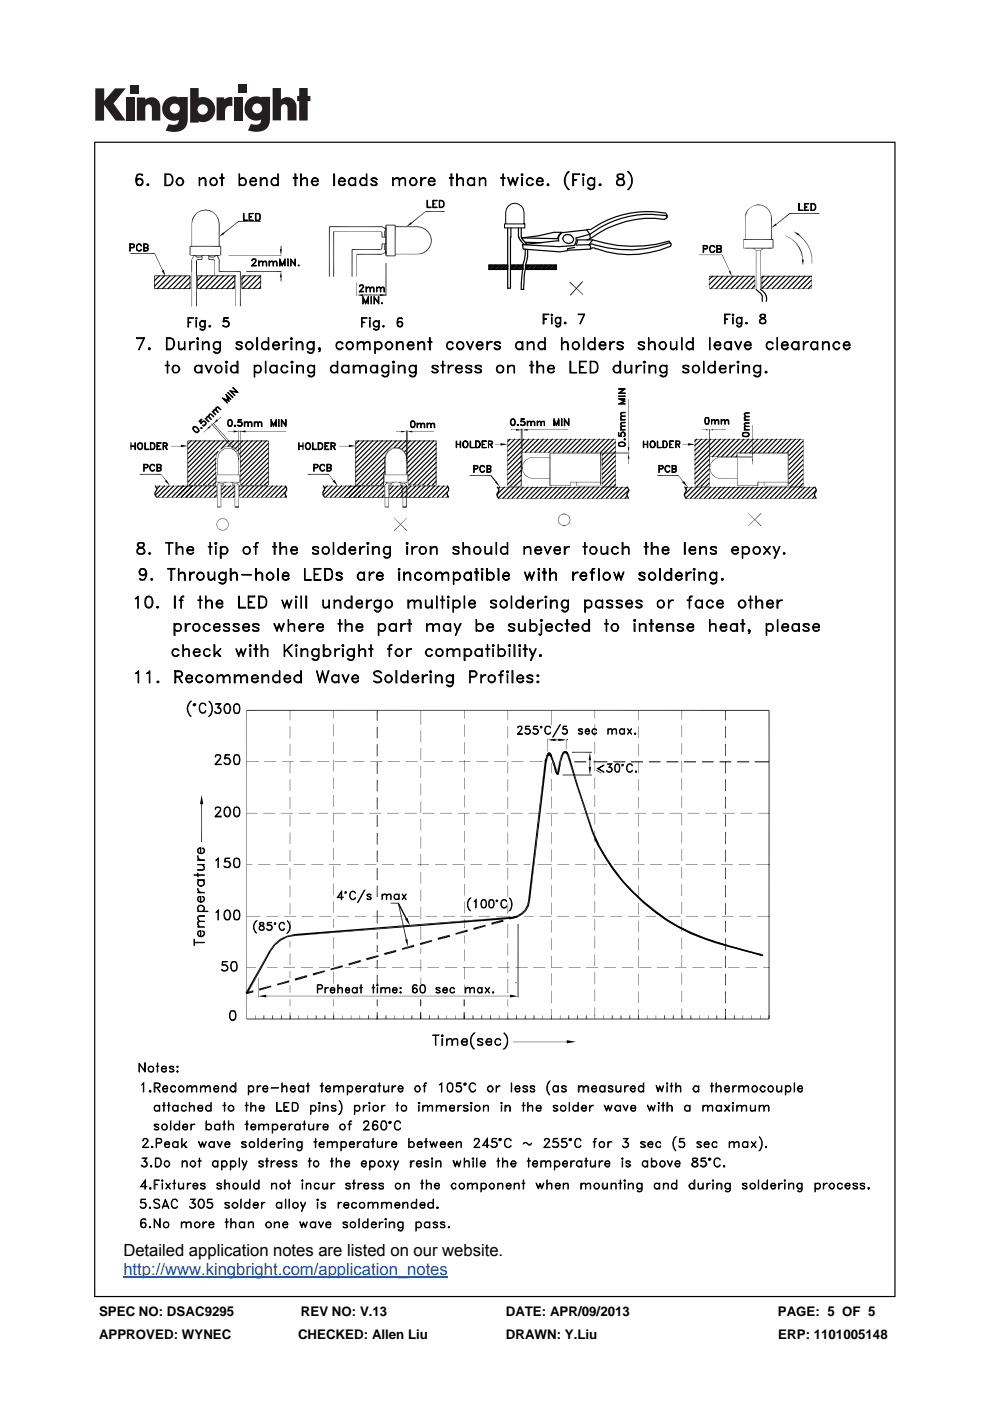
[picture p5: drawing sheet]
<svg xmlns="http://www.w3.org/2000/svg" width="210mm" height="297mm" viewBox="0 0 210 297" stroke-linecap="round" stroke-linejoin="round" font-family="sans-serif">
<defs><g id="words">
<text font-size="3.5" x="26.2" y="266.3">Detailed application notes are listed on our website.</text>
<text font-size="3.5" fill="#0065ff" x="26.2" y="270.3">http://www.kingbright.com/application_notes</text>
<g font-size="2.8">
<text x="21" y="279">SPEC NO: DSAC9295</text>
<text x="63.8" y="279">REV NO: V.13</text>
<text x="107.3" y="279">DATE: APR/09/2013</text>
<text x="165" y="279">PAGE: 5 OF 5</text>
<text x="21" y="283.8">APPROVED: WYNEC</text>
<text x="63.2" y="283.8">CHECKED: Allen Liu</text>
<text x="107.3" y="283.8">DRAWN: Y.Liu</text>
<text x="165.1" y="283.8">ERP: 1101005148</text>
</g>
</g></defs>
<g fill="#231f20">
<path d="M20.2 18.7h1.9v2.7l2.3-2.7h2.3l-2.6 3.2 2.6 3.7h-2.2l-2.4-3.3v3.3h-1.9z"/>
<path d="M26.7 20.7h1.8v4.9h-1.8z"/>
<path d="M49.6 20.7h1.8v4.9h-1.8z"/>
<path d="M27.6 18h1.8v1.8h-1.8z"/>
<path d="M50.6 17.9h1.8v1.8h-1.8z"/>
<path d="M29 20.7h1.8v.4a1.9 1.9 0 0 1 2.2-.3 1.9 1.9 0 0 1 1 2v2.8h-1.8v-2.7a.7 .7 0 0 0-.7-.8 .7 .7 0 0 0-.7 .8v2.7h-1.8z"/>
<path d="M45.9 20.6h1.7v.5a2.02 2.02 0 0 1 1.7-.5v1.9h-.2a1.12 1.12 0 0 0-1.4 1.3v1.7h-1.8z"/>
<path d="M57.8 18.7h1.8v2.4a1.98 1.98 0 0 1 2.2-.3 1.98 1.98 0 0 1 1.1 2v2.7h-1.9v-2.6a.7 .7 0 0 0-.7-.8 .7 .7 0 0 0-.7 .8v2.6h-1.8z"/>
<path d="M63.5 18.7h1.8v1.6h.5v1.1h-.5v4.1h-1.8v-4.1h-.5v-1.1h.5z"/>
<path d="M40.3 18.7v7.3h1.8v-.3a2.63 2.63 0 0 0 3.5-2.5 2.63 2.63 0 0 0-3.5-2.5v-2zM41.9 23.2a1.1 1.1 0 0 1 2.2 0 1.1 1.1 0 0 1-2.2 0z"/>
<path d="M35.3 21a2.56 2.56 0 0 0-.6 3.3 2.56 2.56 0 0 0 3.2 1.1 1.09 1.09 0 0 1-1.5 1.1l-.6-.2-.7 1.4a5.3 5.3 0 0 0 3.8-.2 2.69 2.69 0 0 0 .9-2.4v-4.5h-1.8v.1l-.8-.2a2.44 2.44 0 0 0-1.9 .5zM36 23a1.06 1.06 0 0 1 2.1 0 1.06 1.06 0 0 1-2.1 0z"/>
<path d="M52.8 21a2.56 2.56 0 0 0-.6 3.3 2.56 2.56 0 0 0 3.2 1 1.09 1.09 0 0 1-1.5 1.1l-.7-.1-.6 1.4a5.3 5.3 0 0 0 3.7-.3 2.69 2.69 0 0 0 1-2.3v-4.6h-1.8v.2l-.9-.3a2.44 2.44 0 0 0-1.8 .6zM53.5 23a1.06 1.06 0 0 1 2.1 0 1.06 1.06 0 0 1-2.1 0z"/>
</g>
<g fill="#000">
<path d="M32.8 53.8l1.8 3.5-.1 .1zM32.8 53.8l.1-.1 1.7 3.6zM34.3 57.5l.4-.3 .4 1.3zM40.2 52.2l.2 1.9h-.2zM40.2 52.2h.2v1.9zM40.7 46.5h.2l-.3 .9zM40.9 46.5l-.3 .9zM41.2 45.7l.1 .1-.6 .7zM41.2 54.2v-.1l.5 .5zM41.2 54.1l-.5 .9-.1-.1zM41.2 54.1l.6 .3-.1 .2zM41.2 54.1v.1l-.5 .8z"/>
<path d="M41.3 45.8l-.4 .7h-.2zM41.8 54.4l.7 .2h-.8zM41.7 55l.1 .2-.2 .1zM41.8 45l.1 .1-.7 .6zM41.8 54.4h.7v.2zM41.6 55.3l.2-.1-.1 .2zM41.2 45.7l.7-.6-.6 .7zM41.7 55l.3-.1v.2zM41.7 55l.3 .1-.2 .1zM42.5 54.4l.7-.2-.7 .4zM42.5 54.4l.5-.3 .2 .1zM41.8 45l.9-.4v.2z"/>
<path d="M41.8 45l.9-.2zM42.8 54.3l.1 .7h-.1zM42 55.1l.8-.2v.2zM42 54.9h.8l-.8 .2zM42.8 54.3h.1v.7zM42.7 44.6l.9-.2v.2zM42.7 44.6h.9l-.9 .2zM44 54.2l.1-.1 .5 .5zM44.1 54.1l.6 .3-.1 .2zM44.2 54.3l.2 .7h-.2zM44.3 54.9h.8l-.8 .2zM44.3 55.1l.8-.2v.2z"/>
<path d="M44.2 54.3h.2v.7zM43.6 44.4l.9 .4-.9-.2zM43.6 44.4l.9 .2v.2zM44.7 54.4l.7 .2h-.8zM44.7 54.4h.6l.1 .2zM44.5 44.6l.7 .5-.7-.3zM45.3 54.4l.6-.3 .1 .1zM44.5 44.6l.8 .4-.1 .1zM45.1 54.9l.2 .3zM45.3 54.4l.7-.2-.6 .4zM45.5 55v.4l-.2-.2zM45.1 54.9l.4 .1-.2 .2z"/>
<path d="M45.5 55v.4zM45.3 45l.6 .8-.7-.7zM45.9 54.2l.7 .7-.2 .1zM45.9 54.1h.6zM45.9 54.2l.6-.1zM45.3 45l.7 .7-.1 .1zM45.9 54.2l.2-.1 .5 .8zM46 45.7l.2 .8zM46.2 46.5h.2v.9zM46 45.7l.4 .8h-.2zM47.3 49.3l.3 .3-1.1 .6zM46.4 46.5l.2 .9h-.2z"/>
<path d="M46.7 52.2l.2 1.9h-.2zM46.7 52.2h.2v1.9zM47.4 49.3l3.1-2.3-3 2.5zM47.5 49.5l3-2.5 .1 .1zM59.5 52.1l.2 .7h-.2zM59.5 58.8l.2 .9h-.2zM59.4 52.8h.4l-.2 1.4zM59.6 57.6l.2 1.2h-.4zM59.5 52.1h.2v.7zM59.5 58.8h.2v.9zM80.7 52.8h.3l-.3 .2zM80.7 52.8h.3z"/>
<path d="M80.7 49l.2 .3zM80.9 52.6h.2l-.2 .1zM80.9 49.3l.1-.1-.1 .2zM80.9 49.4l.2 .9h-.2zM80.9 51.7l.2 .9h-.2zM80.7 49l.3 .2-.1 .1zM80.9 52.7l.2-.1-.1 .2zM81 49.2l.1 .2h-.2zM80.9 49.4h.2v.9zM80.9 51.7h.2v.9zM81.4 52h.2l-.2 .8zM81.4 52.8l.2-.1 .3 .7z"/>
<path d="M81.4 49.2l.2 .1-.2 .6zM81.4 49.9l.2-.1 .3 .7zM81.6 52v.7l-.2 .1zM81.6 52.7l.4 .6-.1 .1zM81.6 49.3v.5l-.2 .1zM81.6 49.8l.4 .6-.1 .1zM81 50.4l.7-.2v.2zM81 50.2h.7l-.7 .2zM81 51.8l.7-.2v.2zM81 51.6h.7l-.7 .2zM81.8 53.2l.2 .7h-.2zM81 53.8l.9-.5-.8 .6z"/>
<path d="M81 48.2l1 .3-.1 .2zM81.9 51.4l.1 .1-.6 .5zM81.9 48.6l.1 .1-.6 .5zM81.9 54.2h1.9l-1.9 .1zM81.9 54.3l1.9-.1v.1zM81.1 53.9l.8-.6 .1 .2zM81.1 48l.9 .5-1-.3zM82 51.5l-.4 .5h-.2zM82 48.7l-.4 .6-.2-.1zM81.8 53.2h.2v.7zM81.9 47.8l1.9-.2v.2zM81.9 47.6h1.9l-1.9 .2z"/>
<path d="M87.1 47.1l.3 .4-1.2 .6zM87.2 47.2l3-2.3-2.9 2.5zM87.3 47.4l2.9-2.5zM88.6 53.8h.9zM88.6 53.8l.9-.1v.1zM89.5 53.7l.8-.3-.8 .4zM89.5 53.7l.7-.5 .1 .2zM88.6 48l.9 .2v.1zM88.6 48l.9 .3-.9-.1zM90.8 52.6l.2 .1-.8 .5zM89.5 48.2l.7 .5-.7-.4zM90.2 53.2l.8-.5-.7 .7z"/>
<path d="M89.5 48.2l.8 .4-.1 .1zM91.3 51.9h.1l-.6 .7zM90.3 48.6l.5 .7-.6-.6zM91.4 51.9l-.4 .8-.2-.1zM90.3 48.6l.7 .7h-.2zM91.4 50.9h.2l-.3 1zM90.8 49.3h.2l.3 .8zM91.6 50.9l-.2 1h-.1zM91.3 50.1h.1v.8zM91 49.3l.4 .8h-.1zM91.4 50.1l.2 .8h-.2zM107 48.2l.1 .1z"/>
<path d="M120.8 59.8l2.9 2.7zM120.8 59.8h.1l2.8 2.7zM123.5 59.7l-2.4 2.9-.1-.1zM123.5 59.7l.1 .1-2.5 2.8zM153.1 54.1l1.7 3.4zM153.1 54.1l.1-.1 1.6 3.5zM154.6 57.6l.3-.2 .3 1.2zM157.7 50.8l.1 1.8zM158.1 45.3l.2 .1-.3 .8zM158.3 45.4l-.3 .8zM158.5 44.5l.1 .1-.5 .7zM158.6 44.6l-.3 .8-.2-.1z"/>
<path d="M158.5 44.5l.7-.6zM158.5 44.5l.7-.5-.6 .6zM159.7 52.6h.1l.4 .5zM159.8 52.6l.4 .5zM159.2 43.9l.8-.4zM159.2 43.9l.8-.3zM160.2 53l.6 .2zM160.8 53.1h.7zM160 43.5l.8-.2v.2zM160 43.5h.8zM161.8 52.6h.1l-.5 .4zM161.4 53l.5-.4-.4 .5z"/>
<path d="M161.6 58.5l.1 .1zM160.8 43.3l.9 .3-.9-.1zM160.8 43.3l1 .2zM161.8 43.5l.6 .5-.7-.4zM161.8 43.5l.7 .4-.1 .1zM162.4 44l.1-.1 .5 .7zM163 52.6h.6zM162.5 43.9l.6 .6-.1 .1zM163 44.6l.1-.1 .4 .9zM163.5 45.3v.9zM163.1 44.5l.4 .8v.1zM164.5 47.4l.2 .3-1.1 .6z"/>
<path d="M163.5 45.3l.2 .9h-.2zM163.9 50.8l.1 1.8h-.1zM163.9 50.8h.1v1.8zM164.6 47.6l2.8-2.4-2.8 2.4zM164.6 47.6l2.8-2.4 .1 .2zM166.6 49.9l1.2 .7zM168.4 49.1l1.1 .5-.2 .3zM167.8 50.5l.9 1zM167.8 50.5l1 .9-.1 .1zM168.8 51.4l.7 1.2-.8-1.1zM168.8 51.4l.8 1.1-.1 .1zM169.5 52.6l.1-.1 .4 1.2z"/>
<path d="M169.6 52.5l.5 1.2h-.1zM170 53.7h.1l.1 1.3zM170.1 55h.4l-.2 1.3zM170.1 53.7l.2 1.3zM169.5 49.7l.9 1.1-1-1zM169.5 49.7l1 1-.1 .1zM170.4 50.8l.1-.1 .7 1.2zM170.5 50.7l.8 1.1-.1 .1zM171.2 51.9l.1-.1 .5 1.3zM171.3 51.8l.6 1.3h-.1zM172.1 58.5l.1 .1zM172.3 54.4l-.1 1.5z"/>
<path d="M171.9 53.1l.3 1.4zM75.7 62.5l1.3-.1v.4zM80.6 62.4l1.3 .1-1.3 .3zM123.5 59.7l-2.5 2.9-.1-.1zM123.5 59.7l.1 .1-2.6 2.8zM38.4 94.3l1.5 .3-1.5 .2zM43.1 91.7l1-1zM44.1 90.7l.1 .1-1 .9zM44 90.7l1-.6-.7 .8zM46 88.9l.2 .3-.9 .6zM45 90l.6-.4-.5 .5zM45.7 97.9l.1 1.1z"/>
<path d="M45.9 96.3l-.2 .8zM46 96.3l-.3 .8zM46 89.1l.8-.7zM46.8 88.4l.1 .1-.8 .6zM46.3 96.3l-.1 1zM46.3 95.7l-.4 .6zM46.4 96.4l-.2 .9zM46.4 95.7l-.5 .6zM46.7 95.7h.1l-.5 .6zM46.8 95.7l-.4 .7-.1-.1zM46.9 95.1l-.6 .6zM46.3 95.7l.6-.6z"/>
<path d="M46.7 95.7l.8-.6 .1 .1zM46.7 95.7l.9-.5-.8 .5zM46.9 95.1l.7-.4zM46.9 95.1l.7-.3zM47.5 95.1l.9-.1zM47.5 95.1h.9zM47.6 94.7l.8-.1zM47.6 94.7h.8zM48.4 94.6l.7 .2zM48.4 95l.8 .2zM48.4 94.6l.8 .1zM48.4 95l.9 .1z"/>
<path d="M48.4 91.5l1.1-.1zM48.4 91.4h1.1zM44.8 89.9l5.1 5.6-.1 .1zM49.2 94.7l.7 .4zM49.2 94.7l.7 .4-.8-.3zM44.8 89.9l.1-.1 5 5.7zM49.3 95.1l.7 .6zM49.2 95.2l.1-.1 .7 .6zM45.1 89.7l5.1 5.6zM45.1 89.7l.1-.1 5 5.7zM50 95.7l.4 .7zM49.9 95.1l.5 .6z"/>
<path d="M50 95.7l.5 .6-.1 .1zM49.9 95.1l.6 .6zM50.5 96.3l.1 1zM49.5 91.2l1.1 .3-1.1 .2zM50.6 95.2l.1 .1zM50.6 91.4h.7zM50.6 91.5l.7-.1zM50.4 95.7l.4 .6zM50.5 95.7l.4 .6zM51 91.5l1.1-.3v.5zM50.8 96.3l.2 .8zM51 97.5l.1 1.2z"/>
<path d="M50.9 96.3l.2 .8zM74 94.3l1.4 .3-1.4 .2zM81.8 96.3l-.3 1zM81.9 96.3l-.2 1h-.2zM81.9 96.3l-.2 1zM82 96.4l-.3 .9zM82.3 95.6l-.5 .7zM82.4 95.6l-.6 .7zM82.4 95.7h.1l-.6 .6zM82.5 95.7l-.5 .7-.1-.1zM82.3 95.6l.8-.6zM82.3 95.6l.8-.5z"/>
<path d="M82.4 95.7l.7-.6zM82.4 95.7l.7-.5-.6 .5zM83.1 95l.9-.2zM83.1 95l.9-.1zM83.1 95.1l.9-.1zM83.1 95.1h.9zM84 94.8l.8 .3zM84 95l.8 .2zM84 94.8l.9 .2zM84 91.5l1.1-.1zM84 91.4h1.1zM84.8 95.1l.7 .6z"/>
<path d="M84.8 95.1l.1-.1 .7 .6zM84.8 95.1l.8 .6h-.1zM84.9 95l.8 .6zM85.6 95.7l.4 .7-.5-.7zM85.6 95.6l.5 .7zM85.6 95.7l.5 .6-.1 .1zM85.1 91.3l1.1 .2-1.1 .2zM86.2 97.5l.1 .1zM85.7 95.6l.5 .7zM86.1 96.3l.1 1zM86.2 91.4h.2zM86.2 91.5l.2-.1z"/>
<path d="M86.1 96.3l.2 1zM86.4 91.5l1.1-.2v.4zM86.2 96.3l.2 1h-.1zM105 94.1h1.2zM105 94.2l1.2-.1zM106.2 94l1.5 .2-1.5 .3zM108.4 91.2l1.1-.1zM108.4 91.1h1.1zM110.3 91.1h.5zM110.3 91.2l.5-.1zM109.5 90.9l1.1 .3-1.1 .1zM110.7 99.2l.2 .9z"/>
<path d="M110.8 91.2l1.1-.3v.4zM110.8 99.2l.2 .9zM110.9 98.4l-.2 .8zM111 98.4l-.3 .8zM111.4 97.6l.1 .1-.6 .7zM111.5 97.7l-.6 .7zM111.4 97.6l.8-.5zM111.4 97.6l.8-.4-.7 .5zM112.2 97.1l.8-.2zM112.2 97.1l.8-.1zM127.7 97.1v1.7zM133.2 94.8h.3l-.2 1.1z"/>
<path d="M133.3 96.2l.2 1.1h-.3zM133.3 97.3l.1 1.1zM144.8 94.1h1.1zM144.8 94.2l1.1-.1zM145.9 94l1.5 .2-1.5 .3zM149.7 91l.7 .2h-.7zM149 91.2l.7-.1zM149 91.1h.7zM150.4 91.1h.2zM150.4 91.2l.2-.1zM150.5 99.2l.2 .9zM150.6 99.2l.2 .9z"/>
<path d="M150.7 98.4l-.2 .8zM150.8 98.4l-.3 .8zM151.2 97.6l.1 .1-.6 .7zM150.6 91.2l.7-.2v.2zM151.3 97.7l-.6 .7zM151.2 97.6l.7-.5zM151.2 97.6l.7-.4-.6 .5zM151.9 97.1l.9-.2zM151.9 97.1l.9-.1zM156.2 96l.1 .8zM159.6 97l.1 .7h-.2zM159.5 96.1h.2l-.1 .7z"/>
<path d="M159.6 96.8v.2zM159.6 97.7v.7zM34.1 100.6l1.1 1.2-.1 .1zM34.1 100.6l1.1 1.2zM35 102l.3-.3 .8 1.3zM45.9 111.2l.2 .6zM45.9 100.7l.1 1.5zM46 111.2l.2 .6zM46.1 110.6l-.2 .6zM46.1 111.8l.5 .5zM46.1 107.4h.7l-.7 .2zM46.1 107.6l.7-.2v.2z"/>
<path d="M46.2 110.6l-.3 .6zM46.2 111.8l.5 .4-.1 .1zM46.2 102.2l.6 .3zM46.6 110l.1 .1-.6 .5zM46.6 112.3l.7 .2zM46.6 102.3l-.4 .5zM46.1 102.8l.5-.5-.4 .5zM46.1 110.6l.6-.5zM46.7 112.2l.6 .3zM46.8 102.4l.6 .1zM46.8 102.8h.6l-.6 .1zM46.8 102.9l.6-.1v.1z"/>
<path d="M46.6 110l.7-.1zM46.6 110h.7zM47.3 112.4l.6-.1zM47.3 102.4l.1 .4zM47.4 102.4l.6-.1zM47.3 109.9l.5 .2zM48.3 111.8l-.5 .4zM47.3 109.9l.6 .1zM47.8 112.2l.6-.4-.5 .5zM47.8 110.1l.1-.1 .4 .6zM48.4 111.2l-.1 .6zM47.9 110l.5 .6z"/>
<path d="M48.5 111.2l-.2 .6zM48.3 110.6l.1 .6zM48.4 110.6l.1 .6zM49 102.3l.1-.1 .5 .3zM49.1 102.2l.5 .3zM49.3 102.3l.1 .5zM49.6 102.4l.6 .1zM49.9 107.4h.7l-.7 .2zM49.9 107.6l.7-.2v.2zM49.3 102.9l.6-.1v.1zM49.3 102.8h.6l-.6 .1zM50.2 102.4l.6-.1z"/>
<path d="M50.2 102.4l.6-.2zM50.2 102.5l.4 .3zM50.2 102.4l.4 .4zM50.8 100.7l.1 1.5zM69.7 100.6l1.1 1.2-.1 .1zM69.7 100.6l1.1 1.2zM70.5 102l.4-.3 .7 1.3zM81.4 100.7l.1 1.5zM81.4 100.6h.2zM81.7 107.4h.8l-.8 .2zM81.7 107.6l.8-.2v.2zM81.8 102.3l.1-.1 .5 .3z"/>
<path d="M81.9 102.2l.5 .3zM81.6 102.8l.5-.5-.4 .5zM82.1 102.3l.1 .1-.5 .4zM82.4 102.4l.7 .1zM82.5 102.8h.5l-.5 .1zM82.5 102.9l.5-.1v.1zM83 102.4l.6-.1zM83 102.4l.1 .4zM83.6 109.8l2.8 2.7-.1 .1zM86.3 109.8l-2.7 2.8v-.1zM83.6 109.8l2.8 2.7zM86.3 109.8l-2.7 2.8z"/>
<path d="M84.6 102.3l.1-.1 .5 .3zM84.7 102.2l.6 .2-.1 .1zM84.8 102.3l.1 .5zM85.2 102.5h.6zM85.3 102.4l.5 .1zM85.4 107.4h.8l-.8 .2zM85.4 107.6l.8-.2v.2zM84.9 102.9l.5-.1v.1zM84.9 102.8h.5l-.5 .1zM85.8 102.4l.6-.1zM85.8 102.5l.4 .3zM85.8 102.5v-.1l.4 .4z"/>
<path d="M86.4 100.7l.1 1.5zM86.4 100.6h.2zM104.1 100.8l1 1.4zM104.1 100.8l1 1.3zM105 102.3l.3-.3 .8 1.3zM110.6 102.7l-.4 .5-.1-.1zM110.6 102.7l-.4 .5zM110.9 100.1l.5 .7zM111 100.1l.5 .6-.1 .1zM111.4 100.8l.1-.1 .7 .6zM111.5 100.7l.7 .6zM112.2 101.2l.8 .3z"/>
<path d="M118.3 110.2l.2 .7zM118.4 110.2l.1 .7zM118.5 109.5l-.2 .7zM118.5 110.9l.1-.1 .4 .5zM118.6 109.6l-.3 .6zM118.6 110.8l.4 .5zM118.5 109.5l.5-.4zM118.5 109.5l.5-.3-.4 .4zM119 111.2l.6 .4zM119 111.2l.6 .2v.2zM119 109.1l.6-.2v.1zM119 109.1l.6-.1z"/>
<path d="M119.6 111.4l.7-.1-.7 .3zM119.6 111.4l.7-.2zM119.6 108.9l.7 .3zM119.6 108.9l.7 .3-.7-.2zM120.3 111.2l.5-.3zM120.7 110.8l.1 .1-.5 .3zM120.3 109.1l.4 .5zM120.9 110.2l-.2 .6zM120.3 109.1l.5 .4-.1 .1zM121 110.2l-.2 .7zM120.8 109.5l.1 .7zM120.8 109.5l.2 .7z"/>
<path d="M121 102.2l.1 .8zM122.2 102.2l.1 .8zM127.1 103h.2zM127.1 103l.2-.1zM127.5 102.8l-.2 .2zM127.3 102.8h.2l-.2 .1zM143.8 100.8l1.1 1.3-.1 .1zM143.8 100.8l1.1 1.3zM144.7 102.3l.4-.3 .8 1.3zM150.7 100.1l.5 .7zM150.8 100.1l.5 .6-.1 .1zM151.2 100.8l.1-.1 .6 .6z"/>
<path d="M151.3 100.7l.6 .6zM151.9 101.2l.9 .3zM158.7 108.8l2.8 2.7zM158.7 108.9l2.8 2.6-.1 .1zM161.4 108.8l-2.7 2.8zM161.4 108.8l.1 .1-2.8 2.7zM160.7 102.2l.1 .8h-.1zM160.7 102.2h.1v.8zM162 102.2l.1 .8zM166.9 103h.2zM167.1 102.8l-.1 .1zM167.2 102.8l-.1 .2-.1-.1z"/>
<path d="M70.7 150.6l.1 1.7zM98.5 150.6v1.8zM116.1 159.9l.3 .3zM116.1 159.7l.3 .4-.3-.2zM116.5 160l.3-.2zM116.5 160l.2-.3 .1 .1zM116.6 160.2l.3-.3 .1 .2zM116.1 156.9l1.7-.3v.5zM118.4 156.6l1.7 .3-1.7 .2zM119.1 159.9l.3 .3zM119.2 159.8l.3 .3-.4-.2zM119.3 159.6l.2 .4-.3-.2z"/>
<path d="M119.4 159.5l.2 .3-.3-.2zM119.4 159.4l.3 .3-.3-.2zM119.4 159.4l.1-.1 .3 .4zM119.3 159.6l.3 .2-.1 .2zM119.5 159.3l.1-.1 .2 .5zM119.4 159.5l.3 .2-.1 .1zM119.6 159.2h.2v.5zM119.4 159.4l.4 .3h-.1zM119.8 159.2l.1 .5zM120 159.7l.3-.3-.3 .3zM120 159.7l.4-.2-.3 .3zM120.1 159.9l.4-.2-.3 .3z"/>
<path d="M120.2 159.3l.1 .1-.3 .3zM120.2 160l.4-.1zM120.3 159.4l.1 .1-.4 .2zM120.4 156.8l.1 .1zM120.1 159.9l.4-.2zM120.2 160l.3-.3 .1 .2zM120.3 160.1l.3-.2 .2 .4zM126.1 150.6l.1 1.7zM144.6 150.6l.1 1.9zM42.8 168.6l.3 1.9h-.7zM115.6 160.9l.5 .3zM115.6 160.8l.5 .2z"/>
<path d="M115.8 160.6l.3 .3-.4-.1zM115.8 160.4l.3 .3-.3-.1zM115.8 160.3l.4 .3zM115.9 160.2l.3 .3-.4-.2zM116 160.1l.3 .2-.4-.1zM115.6 160.9l.5 .1v.2zM115.8 160.6l.3 .1v.2zM115.8 160.4l.4 .2-.1 .1zM115.9 160.2l.4 .1-.1 .2zM116 160.1l.3 .2zM116.1 159.7l.4 .3-.1 .1zM116.6 160.2l.4-.1z"/>
<path d="M116.7 160.4l.5 .1-.4 .1zM116.8 160.6h.4l-.4 .2zM116.8 160.8l.5 .1-.3 .2zM117 161.1l.4 .1-.3 .1zM116.7 160.4l.4-.1 .1 .2zM117.1 161.3h.4l-.4 .1zM116.8 160.6h.4zM117.2 161.9l.6 .1-.5 .2zM116.8 160.8l.4-.2 .1 .3zM117.1 161.4l.6 .4-.5 .1zM117.3 162.2l.5 .2-.4 .1zM117 161.1l.3-.2 .1 .3z"/>
<path d="M117.4 162.5h.5l-.4 .1zM117.1 161.3h.4zM117.5 162.6l.5 .4h-.4zM117.6 163l.5 .3-.4 .1zM117.2 161.9l.5-.1 .1 .2zM117.7 163.4l.5 .2-.4 .1zM117.1 161.4l.4-.1 .2 .5zM117.3 162.2l.5-.2v.4zM117.8 163.7l.5 .1-.4 .2zM117.4 162.5l.4-.1 .1 .1zM117.5 162.6l.4-.1 .1 .5zM117.9 164l.4-.1-.3 .2z"/>
<path d="M117.6 163h.4l.1 .3zM117.7 163.4l.4-.1 .1 .3zM117.8 163.7l.4-.1 .1 .2zM118.3 163.9l-.1 .2zM118 164.1h.2l-.1 .1zM118.2 163.9v.2zM118.2 164.1l.1 .2h-.1zM118.2 163.9l.1 .4zM118.2 163.9l.3 .2zM118.2 163.6l.3 .4-.3-.1zM118.3 163.5l.3 .2-.4-.1zM117.9 164l.4-.1z"/>
<path d="M118.3 163.9l-.1 .4zM118.3 163.1l.4 .5-.4-.1zM118.3 162.7l.4 .5-.4-.1zM118.4 162.5l.4 .3-.5-.1zM118.5 162.1l.4 .4h-.5zM118.2 163.6l.4 .1-.1 .3zM118.5 161.8l.4 .4-.4-.1zM118.6 161.6l.3 .3-.4-.1zM118.3 163.5l.4 .1-.1 .1zM118.9 160.6v1.2l-.3-.2zM118.3 163.1l.4 .1v.4zM118.3 162.7l.5 .1-.1 .4z"/>
<path d="M118.4 162.5h.5l-.1 .3zM118.9 160.4l.4 .3-.4-.1zM118.5 162.1l.4 .1v.3zM118.9 160.3l.5 .2-.5-.1zM119 160.2l.4 .2-.5-.1zM118.5 161.8l.4 .1v.3zM118.6 161.6l.3 .1v.2zM118.9 160.6l.4 .1-.4 1.1zM119.1 160l.3 .3-.4-.1zM118.9 160.4l.5 .1-.1 .2zM118.9 160.3l.5 .2zM119 160.2l.4 .2z"/>
<path d="M119.1 160l.3 .2v.1zM119.1 159.9l.4 .2-.1 .1zM119.2 159.8l.3 .3zM120.3 160.1l.5 .2-.4 .1zM120.4 160.4h.4l-.3 .2zM120.5 160.6h.4zM120.4 160.4l.4-.1v.1zM120.5 160.6l.3-.2 .1 .2zM120.5 160.7l2.2 6.2-.3 .1zM120.5 160.7l.4-.1 1.8 6.3zM125 161.2l.2 1.4h-.2zM125 161.2h.2v1.4z"/>
<path d="M124.9 162.6h.5l-.3 1.7zM125.1 159.5l.3 1.7h-.5zM125.5 176.5l.4-.2 .8 3zM122.4 167l3.5 9.3-.4 .2zM125.9 176.3l1.2 2.8-.4 .2zM122.4 167l.3-.1 3.2 9.4zM126.5 163.4l1.1 .5-.1 .1zM126.6 163.2l1 .7-1.1-.5zM126.7 179.3l.4-.1zM126.7 179.3l.4-.2zM52.3 183.3h1.2zM52.3 183.4l1.2-.1z"/>
<path d="M58.2 200.1l1.2-1.1 .3 .4zM58.2 200.1l1.5-.7-1.3 1zM59.4 199l1.6-.6v.3zM59.4 199l1.6-.3-1.3 .7zM61.5 199.5l.1 1.4zM61 198.4l1.6-.4v.4zM61 198.4h1.6l-1.6 .3zM62.6 198l46-3.6-46 4zM62.6 198.4l46-4v.4zM70.7 194.8l.1 1.7zM79.9 197.7l.2 1.4h-.2zM79.9 197.7h.2v1.4z"/>
<path d="M82.9 191.4h1.6l-1.6 .2zM82.9 191.6l1.6-.2-.1 .2zM84.4 191.6l1.9 3.2h-.2zM84.5 191.4l1.8 3.4-1.9-3.2zM84.4 191.5l1.9 7.6-.2 .1zM84.4 191.5h.2l1.7 7.6zM85.9 199.2l.5-.1 .1 1.6zM85.9 194.9l.5-.3 .5 1.6zM89.1 200l2.4-.7-2.4 1.1zM92.8 198.9l2.5-.7-2.3 1.1zM93 199.3l2.3-1.1 .2 .4zM96.6 197.8l2.5-.7-2.4 1.1z"/>
<path d="M96.7 198.2l2.4-1.1 .1 .4zM98.5 194.9v1.8zM98.5 198.4v1.6zM100.4 196.7l2.5-.6-2.4 1.1zM100.5 197.2l2.4-1.1 .1 .3zM104.2 195.6l2.5-.6-2.4 1.1zM104.3 196.1l2.4-1.1 .1 .4zM107.9 194.6l1.6-.4-1.4 .8zM108.1 195l1.4-.8v.3zM108.6 194.4l1.1 .1-1.1 .3zM108.6 194.4l1-.3 .1 .4zM109.6 194.1l.9-.5 .2 .4z"/>
<path d="M109.6 194.1l1.1-.1-1 .5zM110.5 193.6l.7-.7 .4 .3zM110.5 193.6l1.1-.4-.9 .8zM111.1 183.3h1.2zM111.1 183.4l1.2-.1zM111.7 192l.5 .2-1 .7zM111.2 192.9l1-.7-.6 1zM112 191.1h.4l-.7 .9zM115.6 161.3l-3.2 29.8h-.4zM112.4 191.1l-.2 1.1-.5-.2zM115.6 161.3l.4 .1-3.6 29.7zM126.8 179.4l2.1 2.8-.3 .2z"/>
<path d="M126.8 179.4l.3-.2 1.8 3zM128.6 182.4l1.6 1.6-.3 .3zM128.6 182.4l.3-.2 1.3 1.8zM129.9 184.3l2.4 2.5-.2 .3zM129.9 184.3l.3-.3 2.1 2.8zM132.1 187.1l2.7 2.3-.3 .2zM132.1 187.1l.2-.3 2.5 2.6zM134.5 189.6l2.4 1.7-.3 .4zM134.8 189.4l2.1 1.9-2.4-1.7zM136.6 191.7l2.6 1.5-.2 .3zM136.9 191.3l2.3 1.9-2.6-1.5zM139 193.5l2.5 1.4-.2 .3z"/>
<path d="M139.2 193.2l2.3 1.7-2.5-1.4zM141.3 195.2l2.5 1-.1 .4zM141.5 194.9l2.3 1.3-2.5-1zM143.7 196.6l3.1 1.1-.2 .4zM143.8 196.2l3 1.5-3.1-1.1zM146.6 198.1l3.1 .8-.2 .3zM146.8 197.7l2.9 1.2-3.1-.8zM149.7 198.9l2.6 .8-2.8-.5zM57.2 201.5l-4.7 9.2-.4-.2zM52.2 210.4l1.5-.4-1.4 .8zM52.3 210.8l1.4-.8 .1 .4zM52.3 205.1h2z"/>
<path d="M52.3 205.2l2-.1zM57.2 201.5l.3 .2-5 9zM54.1 215.3l.1 .7zM55 209.6l2.5-.7-2.5 1.1zM55 210l2.5-1.1 .1 .4zM55.9 215.3l.2 .7h-.2zM55.9 215.3h.2v.7zM54.8 211.2l1.7-.3v.6zM57.7 215.3l.2 .7h-.2zM57.7 215.3h.2v.7zM58.2 200.1l.2 .3-1.2 1.1zM57.2 201.5l1.2-1.1-.9 1.3z"/>
<path d="M58.8 208.6l2.5-.8-2.5 1.1zM58.8 208.9l2.5-1.1 .1 .5zM59.6 215.3l.2 .7h-.2zM59.6 215.3h.2v.7zM61.5 215.3l.1 .7h-.1zM61.5 211.9l.1 1.4zM61.5 214.6l.1 1.4zM61.5 205.9l.1 1.3zM61.5 208.9l.1 1.6zM61.5 215.3h.1v.7zM62.5 207.5l2.5-.8-2.3 1.2zM62.7 207.9l2.3-1.2 .2 .5z"/>
<path d="M63.3 215.3l.1 .7zM65.2 215.3l.1 .7zM66.3 206.4l2.5-.7-2.3 1.1zM66.5 206.8l2.3-1.1 .1 .4zM67 215.3l.1 .7h-.1zM67 215.3h.1v.7zM68.8 215.3l.2 .7h-.2zM68.8 215.3h.2v.7zM70.1 205.4l2.5-.8-2.4 1.1zM70.2 205.7l2.4-1.1 .1 .4zM70.7 215.3l.2 .7h-.2zM70.7 211.9l.1 1.4z"/>
<path d="M70.7 214.6l.1 1.4zM70.7 215.3h.2v.7zM72.6 215.3v.7zM73.1 205.1h1.3zM73.1 205.2l1.3-.1zM73.9 204.3l2.5-.8-2.4 1.2zM74 204.7l2.4-1.2 .1 .4zM74.4 215.3l.1 .7zM76.3 215.3l.1 .7zM77.6 203.2l2.6-.7-2.4 1.1zM77.8 203.6l2.4-1.1 .1 .3zM78.1 215.3l.1 .7h-.1z"/>
<path d="M78.1 215.3h.1v.7zM79.9 215.3l.2 .7h-.2zM79.9 211.9l.2 1.4h-.2zM79.9 214.6l.2 1.4h-.2zM79.9 200.4l.2 1.3h-.2zM79.9 203.5l.2 1.9h-.2zM79.9 206.7l.2 1.8h-.2zM79.9 215.3h.2v.7zM79.9 211.9h.2v1.4zM79.9 214.6h.2v1.4zM79.9 200.4h.2v1.3zM79.9 203.5h.2v1.9z"/>
<path d="M79.9 206.7h.2v1.8zM81.4 202.1l2.6-.7-2.4 1.1zM81.6 202.5l2.4-1.1 .1 .4zM81.8 215.3l.2 .7h-.2zM81.8 215.3h.2v.7zM83.6 215.3l.1 .7zM85.3 201.1l2.5-.8-2.5 1.1zM85.3 201.4l2.5-1.1 .1 .4zM85.5 215.3l.1 .7zM87.3 215.3l.2 .7h-.2zM87.3 215.3h.2v.7zM89.1 200.4l2.4-1.1 .2 .3z"/>
<path d="M89.1 215.3l.2 .7h-.2zM89.2 200.9l.1 1.3zM89.2 207.2l.1 1.3zM89.1 215.3h.2v.7zM91 215.3l.2 .7h-.2zM91 215.3h.2v.7zM92.9 215.3l.1 .7h-.1zM92.9 215.3h.1v.7zM94.7 215.3l.1 .7zM96.6 215.3l.1 .7zM98.4 215.3l.1 .7h-.1zM98.5 208.8v1.7z"/>
<path d="M98.4 215.3h.1v.7zM100.2 215.3l.2 .7h-.2zM100.2 215.3h.2v.7zM102.1 215.3l.2 .7h-.2zM102.1 215.3h.2v.7zM104 215.3l.1 .7h-.1zM104 215.3h.1v.7zM105.8 215.3l.1 .7zM107.7 215.3l.1 .7zM107.7 211.9l.1 1.4zM107.7 214.6l.1 1.4zM108.2 210.9l1.7 .3-1.7 .3z"/>
<path d="M109.5 215.3l.1 .7h-.1zM109.5 215.3h.1v.7zM111.3 215.3l.2 .7h-.2zM111.3 215.3h.2v.7zM113.2 215.3l.2 .7h-.2zM113.2 215.3h.2v.7zM115 215.3l.1 .7zM116.9 215.3l.1 .7zM118.8 215.3l.1 .7zM120.5 215.3l.2 .7h-.2zM120.5 215.3h.2v.7zM122.4 215.3l.2 .7h-.2z"/>
<path d="M122.4 215.3h.2v.7zM124.3 215.3l.1 .7h-.1zM124.3 215.3h.1v.7zM126.1 215.3l.1 .7zM126.1 213.6l.1 1.7zM128 215.3l.1 .7zM129.8 215.3l.1 .7h-.1zM129.8 215.3h.1v.7zM131.6 215.3l.2 .7h-.2zM131.6 215.3h.2v.7zM133.5 215.3l.2 .7h-.2zM133.5 215.3h.2v.7z"/>
<path d="M135.4 215.3l.1 .7h-.1zM135.4 215.3h.1v.7zM137.2 215.3l.1 .7zM139.1 215.3l.1 .7zM140.9 215.3l.1 .7h-.1zM140.9 215.3h.1v.7zM142.7 215.3l.2 .7h-.2zM142.7 215.3h.2v.7zM144.6 215.3l.2 .7h-.2zM144.6 213.8l.1 1.8zM144.6 215.3h.2v.7zM146.4 215.3l.2 .7h-.2z"/>
<path d="M146.4 215.3h.2v.7zM148.3 215.3l.1 .7zM150.2 215.3l.1 .7zM151.9 215.3l.2 .7h-.2zM151.9 215.3h.2v.7zM149.5 199.2l2.8 .5-.1 .4zM153.8 215.3l.2 .7h-.2zM153.8 215.3h.2v.7zM152.2 200.1l2.9 .5-.1 .3zM152.3 199.7l2.8 .9-2.9-.5zM155.7 215.3l.1 .7h-.1zM155.7 215.3h.1v.7z"/>
<path d="M157.5 215.3l.1 .7zM155 200.9l2.9 .4-.1 .4zM155.1 200.6l2.8 .7-2.9-.4zM159.4 215.3l.1 .7zM157.8 201.7l2.6 .3-.1 .3zM157.9 201.3l2.5 .7-2.6-.3zM161.3 215.3v.7zM160.3 202.3h1.5v.5zM160.4 202l1.4 .3h-1.5zM161.8 205.1h1.3zM161.8 205.2l1.3-.1zM163 215.3l.2 .7h-.2z"/>
<path d="M163 215.3h.2v.7zM120.2 220.5l2 .4-2 .3z"/>
<path d="M20 30v245h169.9v-245zM20.2 30.3h169.5v244.5h-169.5z"/>
</g>
<g fill="none" stroke="#000" stroke-width=".25">
<path d="M29 38.4l.1-.3 .5-.2 .4 .2 .2 .3M29 38.8l.1 .3 .5 .2 .4-.2 .2-.3M29.1 37.1h1.1M29.3 37a2.48 2.48 0 0 0-.2 2l.3 .3M29.4 37.9l-.3 .3-.1 .3M29.7 37.9l.5 .3v.3v.5l-.5 .3M30 37l.2 .2v-.2a.89 .89 0 0 0-1.2 .3 1.84 1.84 0 0 0 .1 2 .76 .76 0 0 0 1.1-.2 .76 .76 0 0 0-.2-1.1 .76 .76 0 0 0-1 .2M31.2 39.1l.2-.1 .1 .3h-.3zM31.3 39.1h.1M31.3 39.1l.1 .2zM35 36.9h.8a1.3 1.3 0 0 1 .9 1.2 1.3 1.3 0 0 1-.9 1.2h-.8zM35.1 37h.7a1.19 1.19 0 0 1 .8 1.4 1.19 1.19 0 0 1-1.5 .9z"/>
<path d="M42.3 37.7v1.6zM42.3 38.2l.6-.5h.5l.3 .5v1.1h-.2v-1.1a.48 .48 0 0 0-.7-.3zM44.9 37.9h.8l.3 .5a.7 .7 0 0 1-.7 .9 .7 .7 0 0 1-.7-.9zM46.7 37.7h.8v.1h-.8zM47 36.9h.2v2.4h-.2zM50.7 36.9l.1 2.4zM53.1 38.4h1.2v-.2a.68 .68 0 0 0-1.1-.2 .68 .68 0 0 0 .1 1.1l.6 .2 .4-.4 .1 .1a.8 .8 0 0 1-1.3 .1 .8 .8 0 0 1 .2-1.3 .63 .63 0 0 1 .8 0 .63 .63 0 0 1 .3 .7h-1.3M55.2 37.7h.2v1.6h-.2zM55.4 38.2l.6-.5 .6 .1v1.5v-1.1a.54 .54 0 0 0-.9-.3zM58.9 36.9l.1 2.4zM62.2 37.7h.9v.1h-.9zM62.6 36.9h.1v2.4h-.1z"/>
<path d="M63.8 36.9h.1v2.4h-.1zM63.9 38.2l.6-.5 .6 .1 .1 1.5-.1-1.1a.54 .54 0 0 0-.8-.3zM66.2 38.4h1.2v-.2a.65 .65 0 0 0-.8-.3 .65 .65 0 0 0-.4 .8 .62 .62 0 0 0 .5 .6 .62 .62 0 0 0 .7-.4l.1 .1a.82 .82 0 0 1-1.2 .1 .82 .82 0 0 1-.1-1.1 .82 .82 0 0 1 1.2-.1l.1 .6h-1.3M70.8 36.9h.1v2.4h-.1zM71.9 38.4h1.2v-.2a.6 .6 0 0 0-1-.3l-.2 .5a.66 .66 0 0 0 .4 .8 .66 .66 0 0 0 .8-.3l.1 .1-.2 .3h-.6a.84 .84 0 0 1-.6-1 .84 .84 0 0 1 1-.6l.4 .5v.3h-1.3M75.3 37.7l.1 1.6zM76.6 37.8a.68 .68 0 0 1 1.1 .3l-.8-.3a.75 .75 0 0 0-.4 .9 .75 .75 0 0 0 .7 .6l.5-.3a.83 .83 0 0 1-1.3 .1 .83 .83 0 0 1 .2-1.3zM77.7 36.9l.1 2.4zM78.8 39.1l.4 .2 .6-.2M78.8 38.2l1 .5 .2 .3a.82 .82 0 0 1-1.3 0h.1l.1 .3M78.8 37.9h1M78.9 37.8v.4"/>
<path d="M79.8 38.7v.6M79.8 37.8v.3h.2a.74 .74 0 0 0-.7-.5 .74 .74 0 0 0-.6 .5l.3 .3 .8 .4M83.3 37.7l.1 1.6zM83.4 38.2l.7-.5 .6 .1v1.5v-1.1a.58 .58 0 0 0-.9-.3zM85.1 37.8l.2-.1 .6 .1 .1 1.5-.1-1.1a.54 .54 0 0 0-.8-.3l-.4 .3zM89.2 37.7h.2v1.6h-.2zM89.5 38.1l.5-.4h.3v.1a.74 .74 0 0 0-.9 .6zM90.9 38.4h1.2v-.2a.68 .68 0 0 0-1.1-.2 .68 .68 0 0 0 .2 1.1l.6 .2 .3-.4 .2 .1-.3 .3h-.6a.84 .84 0 0 1-.5-1 .84 .84 0 0 1 1-.6l.4 .5v.3h-1.4M95.3 37.7h.9v.1h-.9zM95.7 36.9h.1v2.4h-.1zM96.8 36.9h.2v2.4h-.2zM97 38.2l.6-.5 .6 .1 .1 1.5-.1-1.1a.54 .54 0 0 0-.8-.3z"/>
<path d="M100.6 37.7l.1 1.6zM101.7 37.7l.1 1.6zM102.1 37.8l.2-.1 .6 .1 .1 1.5-.1-1.1a.54 .54 0 0 0-.8-.3l-.3 .3zM106.2 37.7h.9v.1h-.9zM106.7 36.9v2.4zM107.7 37.7h.1l.5 1.3 .5-1.3 .5 1.3 .4-1.3h.2l-.6 1.6-.5-1.2-.5 1.2zM110.6 37h.3l-.1 .2h-.2zM110.6 37h.1M110.6 37.7h.2v1.6h-.2zM110.6 37l.2 .1zM111.7 38.1a.74 .74 0 0 1 .7-.5 .74 .74 0 0 1 .7 .5l-.2 .1a.6 .6 0 0 0-.9-.3l-.3 .5a.66 .66 0 0 0 .4 .8 .66 .66 0 0 0 .8-.3l.2 .1a.82 .82 0 0 1-1.2 .2 .82 .82 0 0 1-.2-1.1zM113.9 38.4h1.1v-.2a.6 .6 0 0 0-.9-.3l-.2 .5a.66 .66 0 0 0 .3 .8 .66 .66 0 0 0 .8-.3l.2 .1-.2 .3h-.6a.84 .84 0 0 1-.6-1 .84 .84 0 0 1 1-.6l.4 .5v.3h-1.3"/>
<path d="M116.1 39.1l.2-.1 .1 .3h-.3zM116.1 39.1h.1M116.1 39.1h.2v.2h-.2zM120.3 36.6l.4-.2a2.53 2.53 0 0 0 0 3.8 2.41 2.41 0 0 1-.4-3.6zM121.5 36.9h1.4l-1.3 .1v2.3h-.1zM121.6 38.1h.7l-.7 .1M123.5 37l.3-.1 .1 .2-.2 .1zM123.7 37h.1M123.7 37.7l.1 1.6zM123.7 37l.1 .1zM126 37.7l.1 1.8a.78 .78 0 0 1-.6 .7 .78 .78 0 0 1-.8-.3l.7 .2 .5-.2 .1-.4zM127.1 39.1l.2-.1 .2 .3h-.3z"/>
<path d="M127.2 39.1h.1M127.2 39.1l.1 .2zM130.9 39l.4 .3M131 37.1h1.2M131 37a.52 .52 0 0 0 .1 .8l1.1 .4v.9a.96 .96 0 0 1-1.3-.2l.1-.7 1.1-.4 .2-.6a.93 .93 0 0 0-1.3-.2zM131.1 37a.54 .54 0 0 0 .3 .8 1.02 1.02 0 0 1 1.1 1.1l-.2 .2a.87 .87 0 0 1-1 .2 .87 .87 0 0 1-.5-.8l.1-.3 .5-.3 .5-.1a.54 .54 0 0 0 .2-.8M132.3 39l-.3 .3M133.2 36.4a2.39 2.39 0 0 1 0 3.8 2.53 2.53 0 0 0 0-3.8zM27.6 52.5h.6a.35 .35 0 0 0 .3-.4 .35 .35 0 0 0-.3-.3h-.6l-.1 1.4v-1.5h.7l.3 .2-.1 .6-.8 .1M29.1 52a.52 .52 0 0 1 .7-.2l.2 .3-.4-.3a.65 .65 0 0 0-.6 .7 .65 .65 0 0 0 .8 .6l.2-.2-.4 .3-.5-.1zM30.6 52.5h.5a.35 .35 0 0 0 .2-.4 .35 .35 0 0 0-.2-.3h-.5v1.3h.5l.2-.1v-.4h-.7M31.1 52.5l.2 .1 .1 .4-.3 .2h-.6v-1.5l.8 .1 .1 .5-.3 .3"/>
<path d="M33.8 58.5l-1 1M34.9 58.5l-2.1 2.2M36.1 58.5l-2.7 2.7M37.2 58.5l-2.7 2.7M38.4 58.5l-2.7 2.7M39.5 58.5l-2.7 2.7M40.3 58.7l-2.4 2.5M40.3 59.9l-1.3 1.3M42.8 58.5l-.9 .9M44 58.5l-2.1 2.1M45.1 58.5l-2.7 2.7M46.2 58.5l-2.6 2.7"/>
<path d="M47.4 58.5l-2.7 2.7M48.5 58.5l-2.7 2.7M49.7 58.5l-2.7 2.7M49.7 59.6l-1.6 1.6M51.7 45.3v1.4h.8h-.8zM51.9 58.5l-.6 .7M52.8 45.3h.9h-.8v1.4h.8h-.9zM52.9 46h.4h-.4M53.1 58.5l-1.8 1.8M53.4 56.3h1l-1 .1M53.5 55l.7-.1 .1 .5-.9 1 .9-1a.43 .43 0 0 0-.4-.5 .43 .43 0 0 0-.5 .4zM53.6 45.3h.2"/>
<path d="M54.2 45.3h.8l.1 .1 .1 .8-.2 .5h-.8zM54.2 58.5l-2.7 2.7M54.3 45.3l.7 .1 .1 .2v.8l-.1 .2-.7 .1zM54.9 55.4l.1 1zM55 55.7l.3-.3h.4v1l-.1-.9-.3-.1zM55.3 58.5l-2.6 2.7M55.3 59.7l-1.5 1.5M55.7 55.7l.4-.3h.4l.1 1-.2-.9-.3-.1zM57.1 55.4l.1 1zM57.2 55.7l.3-.3h.4l.1 1-.2-.9-.3-.1zM58.2 55.4h.5l.1 1-.2-.9-.3-.1-.3 .3zM59.3 56.4h.1"/>
<path d="M59.4 54.9l.5 1.3 .6-1.3v1.5l-.1-1.1-.5 1.1-.5-1.1v1.1zM61 54.9l.1 1.5zM61.6 54.9l1 1.3 .1-1.3v1.5l-1-1.3-.1 1.3zM63.2 56.3l.2-.1v.2zM63.3 56.3h.1M90.6 42.5l.1 1.4 .7 .1h-.8zM91.9 43.2h.4zM91.9 42.6l.8-.1h-.8v1.5h.8l-.8-.1M93.2 42.5l.7 .1 .2 .2v.9l-.2 .2-.7 .1zM93.2 42.6h.4a.7 .7 0 0 1 .6 .6 .7 .7 0 0 1-.6 .7h-.4M103.7 57.1h4M103.8 56.2l-.1 .1"/>
<path d="M104 56.2l-.3 .3M104.3 56.2l-.6 .7M104.6 56.2l-.9 .9M104.9 56.2l-.9 .9M105.1 56.2l-.9 .9M105.4 56.2l-.9 .9M105.7 56.2l-1 .9M105.9 56.2l-.9 .9M106.2 56.2l-.9 .9M106.5 56.2l-.9 .9M106.8 56.2l-1 .9M107 56.2l-.9 .9"/>
<path d="M107.3 56.2l-.9 .9M107.6 56.2l-.9 .9M107.7 56.2h-4v.9M107.7 48.3v12.8h.6l.1-12.8M107.7 56.5l-.8 .6M107.7 56.7l-.5 .4M107.7 57l-.3 .1M108.4 56.2v.1M108.7 56.2l-.3 .3M109 56.2l-.6 .7M109.2 56.2l-.8 .9M109.5 56.2l-1 .9"/>
<path d="M109.8 56.2l-.9 .9M110 48.3v2l1.2 1.5M110.1 56.2l-1 .9M110.3 56.2l-.9 .9M110.6 48.3v2l.2 .5 .9 1M110.6 56.2l-1 .9M110.7 50.4l3.4-.4 3.4-.7h1.6l-.6 .5-.2 .8zM110.7 50.4l.1 .3M110.8 56.2l-.9 .9M110.9 56.2h-2.5v.9h2.5M110.9 56.2v.9M110.9 56.5l-.7 .6"/>
<path d="M110.9 56.8l-.4 .3M110.9 57l-.2 .1M111.4 51.4l3.5 .1M111.4 52.8v1.4l-.5 2M111.5 56.3l-.3 2.1-.1 3h-.5l.3-4.3M111.5 56.2h6.5v.9h-6.5zM111.7 56.2l-.2 .2M111.9 56.2l-.4 .4M111.9 52.9a7.3 7.3 0 0 1-.5 3.5M112.2 56.2l-.7 .7M112.4 56.2l-.9 .9M112.7 56.2l-1 .9"/>
<path d="M113 56.2l-.9 .9M113.3 56.2l-1 .9M113.5 56.2l-.9 .9M113.8 56.2l-1 .9M114.1 56.2l-.9 .9M114.4 56.2l-1 .9M114.6 56.2l-.9 .9M114.9 56.2l-1 .9M115.1 56.2l-.9 .9M115.5 56.2l-1 .9M115.7 56.2l-.9 .9M116 56.2l-1 .9"/>
<path d="M116.2 56.2l-.9 .9M116.6 56.2l-1 .9M116.8 56.2l-.9 .9M117.1 56.2l-1 .9M117.3 56.2l-.9 .9M117.7 56.2l-1 .9M117.9 56.2l-.9 .9M118 56.4l-.8 .7M118 56.6l-.5 .5M118 57l-.2 .1M118.4 51l-7.6 .9M119.1 49.4l-.4 .4-.3 .6 .1 .7"/>
<path d="M119.5 50.1a1.17 1.17 0 0 1 1.4-.3 1.17 1.17 0 0 1 .7 1.3l-.1 .1a1.28 1.28 0 0 1-1.6 .2l-.5-.7zM121.8 52l-3.2 .3-7.8-.4 .2 .9 7.8 .6 1.6-.3v-.4l1.5-.2M122.2 50.4v.5l-.4 1.1M122.2 50.4l2.9-.7 .1 .9-.7 .3M124.4 48.7h.8M124.9 51.9l.6-.2 .7 .3M124.9 51.9l.4 .5-.1 .3M124.9 51.9l-2.7 .1M125.7 50.9h-3.2l-.1 .6-.2 .4M125.7 50.9a27.5 27.5 0 0 0 16.3 .2M125.7 50.9l-.8 1M126.3 52a25.1 25.1 0 0 0 15.7-.5l.4 .4-.2 .3a21.2 21.2 0 0 1-15.6 .5"/>
<path d="M126.5 52.8l-.5-.2h-.4l-.4 .2-4.8 .3M141 46.4l.4-.1v-.3l-.1-.3a21.2 21.2 0 0 0-16.2 4l-.7-1-5.3 .6M141 46.5a21 21 0 0 0-15.8 4.1M141.3 45.2a21.4 21.4 0 0 0-16 3.5M141.3 45.4l.2 .3-.1 .4M142 51.2l.2 .4M149.2 52.7l.7-.1v-.5h-.7v1.4v-1.5l.8 .1 .1 .5-.2 .1-.7 .1M150.8 52.1l-.2 .9a.52 .52 0 0 0 .4 .5 .52 .52 0 0 0 .6-.4l-.2 .4h-.6l-.3-.5a.74 .74 0 0 1 .4-1l.6 .2 .1 .2-.2-.3zM151.2 58.6l-.8 .6M152.1 52.7l.8-.1v-.5h-.8v1.4l.8-.1v-.5l-.8-.1M152.2 58.6l-1.8 1.7M152.6 52.7l.4 .2v.5l-1 .1v-1.5l1 .1v.5l-.4 .2"/>
<path d="M153.3 58.6l-2.5 2.6M154.4 58.6l-2.5 2.6M155.5 58.6l-2.5 2.6M156.6 58.6l-2.6 2.6M157.7 58.6l-2.6 2.6M158.8 58.6l-2.6 2.6M159.9 58.6l-2.6 2.6M160.1 59.4l-1.7 1.8M162 58.6l-.4 .4M163.1 58.6l-1.5 1.5M164.2 58.6l-2.6 2.6M165.3 58.6l-2.6 2.6"/>
<path d="M166.4 58.6l-2.6 2.6M167.5 58.6l-2.6 2.6M168.5 58.6l-2.5 2.6M169.5 43.2v1.4h.8h-.8zM169.6 58.6l-2.5 2.6M170.6 43.2h.9h-.8v1.4h.8h-.9zM170.7 43.8h.5l-.5 .1M170.7 58.6l-2.5 2.6M171.8 58.6l-2.5 2.6M172 58.6h.2M172 43.2h.5a.8 .8 0 0 1 .6 .6 .8 .8 0 0 1-.4 .8h-.7zM172.1 43.2h.6a.76 .76 0 0 1 .2 1 .76 .76 0 0 1-.8 .4z"/>
<path d="M172.1 59.4l-1.8 1.8M30.6 71.6l-1.2 2.5 1.3-2.5h-1.7v.2h1.6M31.6 73.7l.3 .2-.1 .2-.3-.1zM31.6 73.9h.1M31.6 73.9l.2 .1zM35.1 77.4l.8 .1zM35.3 71.6h.9a1.35 1.35 0 0 1 .9 1.3 1.35 1.35 0 0 1-.9 1.2h-.9zM35.4 71.8h.8a1.14 1.14 0 0 1 .4 1.9l-.4 .3h-.8zM35.5 76.6l.1 2.5zM37.9 72.5v1.1a.54 .54 0 0 0 .9 .3l.3-.3-.6 .5-.6-.1zM39.1 72.5l.1 1.6zM39.9 67.4h1.1l-1 .1v1.8z"/>
<path d="M40 68.3h.5l-.5 .1M40.2 72.5l.1 1.6zM40.3 61l-.2 .2M40.4 72.8l.5-.3h.3a.95 .95 0 0 0-.9 .6zM41.5 67.5l.2-.1v.1l-.1 .1zM41.6 77.6l.4-.2 .5 .1 .2 .3-.4-.3a.73 .73 0 0 0-.9 .8 .73 .73 0 0 0 .9 .7l.4-.3-.2 .3-.5 .1a.82 .82 0 0 1-.7-.6 .82 .82 0 0 1 .3-.9zM41.6 67.5h.1M41.6 68l.1 1.3zM41.6 67.5h.1zM41.8 71.6l.3 .2-.1 .1h-.2zM41.8 71.8h.1M41.8 72.5h.2v1.6h-.2z"/>
<path d="M41.8 71.8l.2 .1zM42.7 77.4h.1v1.7h-.1zM42.8 68h.3l.3 .3-.6-.2a.58 .58 0 0 0-.4 .7 .58 .58 0 0 0 .7 .4l.3-.1a.63 .63 0 0 1-.9 .1 .63 .63 0 0 1-.1-.9zM42.9 72.5l.1 1.6zM43 73l.6-.5h.6l.2 .5v1.1h-.2l-.1-1.4-.5-.2zM43.4 68l.1 1.4a.6 .6 0 0 1-.4 .6 .6 .6 0 0 1-.7-.3l.5 .2 .5-.2zM43.5 77.4h.2l.6 1.5 .7-1.5-.7 1.7zM44.3 69.2l.2-.1 .1 .1-.1 .1zM44.5 69.2h.1M45.3 72.8a.82 .82 0 0 1 1.4 0l-.5-.3a.74 .74 0 0 0-.9 .9l.3 .5 .2 .1 .9-.3a.82 .82 0 0 1-1.2 .2 .82 .82 0 0 1-.2-1.1zM46.7 72.5v1.7a.78 .78 0 0 1-.6 .7 .78 .78 0 0 1-.8-.3h.3a.6 .6 0 0 0 .8 .1l.3-.5zM47.3 69.1l.4 .1"/>
<path d="M47.8 76.7l.3-.1 .1 .3h-.3zM47.9 76.7h.1M47.9 77.4h.2v1.7h-.2zM47.9 76.7h.2v.2h-.2zM48.1 68.1l.3 .2a.64 .64 0 0 1-.3 .9M48.5 68.5a.93 .93 0 0 0-1.2-.3l.2-.8h.9l-.8 .1-.1 .6 .3-.1h.4a.71 .71 0 0 1 .1 1.2l-.4 .1-.6-.1v-.2a.73 .73 0 0 0 1.2-.1M49.2 77.6l.4-.2 .5 .1 .2 .3-.4-.3a.73 .73 0 0 0-.9 .8 .73 .73 0 0 0 .9 .7l.4-.3-.2 .3-.5 .1a.82 .82 0 0 1-.7-.6 .82 .82 0 0 1 .3-.9zM49.7 60.8l-.4 .4M50.2 73.9h1M50.2 73l1 .4 .2 .2a.72 .72 0 0 1-.6 .6 .72 .72 0 0 1-.8-.5h.2l.1 .3M50.2 72.7l.4-.2 .6 .2M50.3 76.6h.2v2.5h-.2z"/>
<path d="M50.3 72.5v.5M51.1 73.4v.6M51.1 72.5l.1 .3h.2a.82 .82 0 0 0-1.4 0l.2 .2 1 .6M52.4 72.5a.84 .84 0 0 1 1.3 .8 .84 .84 0 0 1-1.3 .7 .92 .92 0 0 1 0-1.5zM52.4 72.7a.73 .73 0 0 1 1.2 .4 .73 .73 0 0 1-.9 .9 .85 .85 0 0 1-.3-1.3zM53.9 77.4l.1 2.5zM54 77.8l.3-.3 .5-.1a.84 .84 0 0 1 .6 .9 .84 .84 0 0 1-.6 .8l-.5-.1-.3-.3 .9 .3a.81 .81 0 0 0 0-1.5zM54.4 71.6h.2v2.5h-.2zM55.3 60.8l-.3 .4M55.5 72.8a.82 .82 0 0 1 1.4 0l-.5-.3a.73 .73 0 0 0-.9 .8 .73 .73 0 0 0 .9 .7l.5-.3a.82 .82 0 0 1-1.1 .2 .82 .82 0 0 1-.3-1.1zM56.3 76.6l.1 2.5zM56.9 71.6l.1 2.5z"/>
<path d="M57.5 77.6l.4-.2 .5 .1 .3 .3-.5-.3-.6 .1-.3 .5 .3 .8 .6 .1 .5-.3-.3 .3-.5 .1a.85 .85 0 0 1-.7-.7 .85 .85 0 0 1 .3-.8zM57.9 73.1h1.2l-.1-.4a.69 .69 0 0 0-.8 0 .69 .69 0 0 0-.3 .7l.3 .5a.6 .6 0 0 0 .9-.3l.2 .1a.82 .82 0 0 1-1.5-.1 .82 .82 0 0 1 1-1.1 .82 .82 0 0 1 .5 .8h-1.4M58.7 77.4l.1 1.7zM59.9 77.6l.4-.2 .5 .1 .2 .3-.1 .1a.6 .6 0 0 0-1-.3l-.2 .5 .2 .8a.6 .6 0 0 0 1-.3l.1 .1-.2 .3-.5 .1a.85 .85 0 0 1-.7-.7 .85 .85 0 0 1 .3-.8zM60 72.5h.2v1.6h-.2zM60.3 72.8l.5-.3h.3a.95 .95 0 0 0-.9 .6zM61.7 76.7l.3-.1 .1 .3h-.2zM61.7 71.6l.3 .2-.1 .1h-.3zM61.7 71.8h.1M61.7 72.5h.2v1.6h-.2zM61.7 71.8l.2 .1zM61.9 76.7h.1"/>
<path d="M61.9 77.4l.1 1.7zM61.9 76.7l.1 .2zM62.8 72.5l.1 1.6zM62.9 77.4h.2v1.7h-.2zM63.1 77.9a.89 .89 0 0 1 1.2-.4v1.6v-1.2a.54 .54 0 0 0-.9-.3zM63.3 72.5h.8l.2 .5v1.1h-.2l-.1-1.4-.5-.2-.6 .5zM65.2 72.8a.75 .75 0 0 1 1.3 0l-.5-.3a.73 .73 0 0 0-.8 .8 .73 .73 0 0 0 .8 .7l.5-.3a.74 .74 0 0 1-1 .4 .74 .74 0 0 1-.4-1zM65.5 77.6l.4-.2 .5 .1 .2 .3-.8-.3a.81 .81 0 0 0 0 1.5l.8-.3-.2 .3-.5 .1a.86 .86 0 0 1-.7-.7 .86 .86 0 0 1 .3-.8zM66.5 72.5h.1v1.7a.78 .78 0 0 1-.6 .7 .78 .78 0 0 1-.8-.3l.7 .2 .5-.2zM66.6 77.4l.1 1.8a.73 .73 0 0 1-.5 .7 .73 .73 0 0 1-.8-.3l.6 .2 .5-.2zM67.7 73.9h.1M67.7 73.9l.1 .1z"/>
<path d="M67.8 74.1l.1 .1M67.8 74.5l.1-.5-.2 .1v-.4h.1l.1 .5-.1 .3-.2 .1M70.4 77.6l.4-.2 .5 .1 .2 .3-.5-.3-.6 .1-.2 .5 .2 .8 .6 .1 .5-.3-.2 .3-.5 .1a.85 .85 0 0 1-.7-.7 .85 .85 0 0 1 .3-.8zM71.4 72.8a.82 .82 0 0 1 1.3 0l-.1 .2-.1-.3a.72 .72 0 0 0-1.1 .6 .72 .72 0 0 0 1.1 .6l.1-.3 .1 .1a.82 .82 0 0 1-1.1 .2 .82 .82 0 0 1-.2-1.1zM71.5 76.6l.1 2.5zM72.8 77.6l.3-.2 .6 .1 .2 .3-.5-.3-.6 .1-.2 .5 .2 .8 .6 .1 .5-.3-.2 .3-.6 .1a.85 .85 0 0 1-.6-.7 .85 .85 0 0 1 .3-.8zM73.7 72.7a.69 .69 0 0 1 .8 0 .69 .69 0 0 1 .3 .7l-.2 .5h-.9l-.2-.5zM73.9 77.4l.1 1.7zM74.9 77.4h.2v1.7h-.2zM75.1 77.9a.89 .89 0 0 1 1.2-.4l.1 1.6-.1-1.2a.54 .54 0 0 0-.9-.3zM75.8 72.5l.1 1.6zM75.9 73l.6-.5h.6l.1 1.6-.1-1.1-.1-.3-.5-.2z"/>
<path d="M76.3 61.8l.8 .1h-.9l.8-1-.2-.5-.4 .1-.1 .3v-.3l.7-.1 .1 .5-.8 1M76.4 77.9a.89 .89 0 0 1 1.1-.4l.2 .4v1.2h-.2v-1.2a.54 .54 0 0 0-.8-.3zM76.7 67.4h1.1l-1 .1v1.8zM76.8 68.3h.6l-.6 .1M77 62.9l.5 1.3 .6-1.3v1.5v-1.2l-.6 1.2-.5-1.2v1.2zM77.6 72.5h.8l.1 1.6-.2-1.4-.5-.2-.6 .5zM77.6 60.9l.1 1zM77.7 61.2l.4-.3h.4l.1 1-.2-.9-.3-.1zM78.3 67.5l.2-.1 .1 .1-.2 .1zM78.4 67.5h.1M78.4 68l.1 1.3zM78.4 67.5h.1z"/>
<path d="M78.7 62.9v1.5M78.7 60.9h.5l.1 1-.1-.9-.3-.1-.3 .3zM78.8 77.6l.4-.2 .5 .1 .2 .3-.4-.3a.73 .73 0 0 0-.9 .8 .73 .73 0 0 0 .9 .7l.4-.3-.2 .3-.5 .1a.85 .85 0 0 1-.6-.7 .85 .85 0 0 1 .2-.8zM79.2 68.3l.5-.3h.2l.4 .3-.8-.1a.57 .57 0 0 0 0 1l.8-.1a.67 .67 0 0 1-.9 .1 .67 .67 0 0 1-.2-.9zM79.3 62.9l1 1.3v-1.3v1.5l-.9-1.3-.1 1.3zM79.5 72.5l.1 2.4zM79.6 72.8a.81 .81 0 0 1 1.1-.2 .81 .81 0 0 1 .2 1.1 .81 .81 0 0 1-1.1 .3l-.2-.3 .8 .3 .3-.1 .2-.5a.74 .74 0 0 0-.8-.9zM79.9 77.4h.2v1.7h-.2zM79.9 61.2l.4-.3h.4l.1 1-.2-.9-.3-.1zM79.9 60.9v1M80.3 68l.1 1.4a.66 .66 0 0 1-.4 .6 .66 .66 0 0 1-.8-.3l.6 .2 .5-.2zM80.9 64.2h.2l-.1 .2z"/>
<path d="M80.9 60.9h.5l.1 1-.1-.9-.3-.1-.3 .3zM81 64.2h.1M81.2 69.2l.2-.1v.1l-.1 .1zM81.2 77.6l.4-.2 .5 .1 .3 .3-.5-.3-.6 .1-.3 .5 .3 .8 .6 .1 .5-.3-.3 .3-.5 .1a.85 .85 0 0 1-.7-.7 .85 .85 0 0 1 .3-.8zM81.3 69.2h.1M81.3 69.2h.1zM81.9 72.8a.84 .84 0 0 1 1.4 .3 .84 .84 0 0 1-1 1l-.6-.7zM82 72.8a.69 .69 0 0 1 .9 0 .69 .69 0 0 1 0 1 .69 .69 0 0 1-.9-.1zM82.4 77.4l.1 1.8a.78 .78 0 0 1-.6 .7 .78 .78 0 0 1-.9-.3l.7 .2 .5-.2 .2-.4zM83.3 76.7l.3-.1v.3h-.2zM83.4 76.7h.1M83.4 77.4h.2v1.7h-.2z"/>
<path d="M83.4 76.7h.2v.2h-.2zM84.1 72.5h.1v1.6h-.1zM84.3 68.9a.6 .6 0 0 0 .9 .3l.1-.3M84.3 68.6a.6 .6 0 0 1 .9-.3l.1 .3M84.5 77.4l.1 1.7zM84.5 67.5h.8M84.6 77.9a.89 .89 0 0 1 1.2-.4l.1 .4v1.2h-.1v-1.2a.54 .54 0 0 0-.9-.3zM84.6 67.5a1.98 1.98 0 0 0-.2 1.6l.3 .1M84.6 72.5h.8l.1 1.6-.2-1.4-.5-.2-.6 .5zM84.7 68.2l-.4 .4M85 68.2l.3 .2a.6 .6 0 0 1-.3 .8M85.2 67.5l.1 .1v-.1a.68 .68 0 0 0-1 .2 1.61 1.61 0 0 0 .2 1.5 .61 .61 0 0 0 .8-.1 .61 .61 0 0 0-.1-.9 .61 .61 0 0 0-.9 .2"/>
<path d="M86.5 73.1h1.2a.59 .59 0 0 0-.6-.6 .59 .59 0 0 0-.6 .6 .64 .64 0 0 0 .4 .9 .64 .64 0 0 0 .8-.4 .6 .6 0 0 1-.5 .6 .6 .6 0 0 1-.7-.5 .75 .75 0 0 1 .3-1.2 .75 .75 0 0 1 1 .8h-1.3M87.1 77.6l.3-.2 .6 .1 .1 .3-.4-.3a.73 .73 0 0 0-.9 .8 .73 .73 0 0 0 .9 .7l.4-.3-.1 .3-.6 .1a.85 .85 0 0 1-.6-.7 .85 .85 0 0 1 .3-.8zM88.1 77.4h.2v1.8a.78 .78 0 0 1-.6 .7 .78 .78 0 0 1-.8-.3l.6 .2a.59 .59 0 0 0 .6-.6zM88.6 72.5l.1 1.6zM88.7 73l.6-.5h.6l.2 .5v1.1h-.2l-.1-1.4-.5-.2zM90.8 72.5h.8zM91.1 71.6h.2v2.5h-.2zM91.8 77.6h1M91.8 77.9l1 .5 .2 .3a.82 .82 0 0 1-1.4 0h.2l.1 .3M91.8 78.9h1M91.9 77.5v.5M92.7 77.5l.1 .3h.2a.82 .82 0 0 0-1.4 0l.2 .2 1 .5"/>
<path d="M92.7 78.4v.6M93.5 77.4l.9 .1zM93.9 76.6l.1 2.5zM94.8 72.8a.75 .75 0 0 1 1.3 0l-.1 .2-.1-.3a.72 .72 0 0 0-1.1 .6 .72 .72 0 0 0 1.1 .6l.1-.3 .1 .1a.74 .74 0 0 1-1 .4 .74 .74 0 0 1-.4-1zM95.1 77.4l.1 1.7zM95.3 77.8l.4-.4 .5 .1a.88 .88 0 0 0-1 .6zM96.8 78.1h1.1v-.2a.71 .71 0 0 0-1.1 0 .71 .71 0 0 0 .4 1.1h.4l.3-.4 .1 .1a.78 .78 0 0 1-1.1 .2 .78 .78 0 0 1 0-1.2 .78 .78 0 0 1 1.1 .2v.3h-1.2M97.2 72.7a.69 .69 0 0 1 .8 0 .69 .69 0 0 1 .3 .7l-.3 .5h-.8l-.3-.5zM98.9 78.9h1.1M98.9 77.6h1.1M98.9 77.9l1.1 .5v.6a.86 .86 0 0 1-1.2-.3l.2 .3M99 77.5v.5"/>
<path d="M99 72.5h.1l.6 1.4 .7-1.4-.7 1.6zM99.8 78.4l.2 .2-.2 .4M99.8 77.5l.3 .3-.1-.3a.86 .86 0 0 0-1.2 .3l.1 .2 1.1 .5M100.9 78.9h1.1M100.9 77.6h1.1M100.9 77.9l1.1 .5v.6a1.01 1.01 0 0 1-1.3-.3h.2l.1 .3M101 77.5v.5M101.2 73.1h1.2a.59 .59 0 0 0-.6-.6 .59 .59 0 0 0-.6 .6 .64 .64 0 0 0 .3 .9 .64 .64 0 0 0 .9-.4 .6 .6 0 0 1-.6 .6 .6 .6 0 0 1-.6-.5 .75 .75 0 0 1 .3-1.2 .75 .75 0 0 1 .9 .8h-1.2M101.8 78.4l.2 .2-.2 .4M101.8 77.5l.3 .3-.1-.3a1.01 1.01 0 0 0-1.3 .3l.2 .2 1.1 .5M103.3 72.5l.1 1.6zM103.7 72.5h.7a.97 .97 0 0 0-1 .6z"/>
<path d="M105 72.7l.3-.2 .7 .2M105 73l1 .4 .2 .2a.72 .72 0 0 1-.7 .6 .72 .72 0 0 1-.7-.5h.2l.1 .3M105 73.9h1M105.1 72.5v.5M105.9 72.5l.1 .3h.2a.82 .82 0 0 0-1.4 0l.2 .2 1 .6M105.9 73.4v.6M107.7 77.4l.1 1.7zM107.8 77.9a.97 .97 0 0 1 1.2-.4l.1 1.6-.1-1.2a.58 .58 0 0 0-.8-.3zM109.5 72.8a.75 .75 0 0 1 1.2 0l-.4-.3a.73 .73 0 0 0-.9 .8 .73 .73 0 0 0 .9 .7l.4-.3a.74 .74 0 0 1-.9 .4 .74 .74 0 0 1-.4-1zM110.7 72.5h.2v1.6h-.2zM111.8 72.5l.1 1.6zM111.9 73l.7-.5h.6l.1 1.6-.1-1.1-.2-.3-.4-.2z"/>
<path d="M112.3 77.4l.9 .1zM112.7 76.6h.1v2.5h-.1zM113.9 76.6h.1v2.5h-.1zM114 77.9a.89 .89 0 0 1 1.2-.4l.1 1.6-.1-1.2a.58 .58 0 0 0-.8-.3zM114.2 72.8a.82 .82 0 0 1 1.4 0l-.6-.3a.74 .74 0 0 0-.8 .9l.3 .5 .2 .1 .9-.3a.82 .82 0 0 1-1.2 .2 .82 .82 0 0 1-.2-1.1zM115.2 66.6h1.2l-1 .1v1.9h-.2zM115.4 67.5h.5v.2h-.5M115.6 71.6v2.5zM116.2 78.1h1.2v-.2a.6 .6 0 0 0-.9-.3l-.3 .5 .3 .8a.6 .6 0 0 0 .9-.3l.2 .1a.79 .79 0 0 1-1.2 .2 .79 .79 0 0 1 0-1.2 .79 .79 0 0 1 1.2 .2v.3h-1.4M116.9 66.7h.3l-.1 .3zM117 66.7h.1M117 67.3l.1 1.3z"/>
<path d="M117 66.7l.1 .1zM117.9 67.4l.3-.1 .7 .2-.4-.1a.6 .6 0 0 0-.7 .6 .6 .6 0 0 0 .7 .6l.4-.3-.2 .3-.5 .1a.78 .78 0 0 1-.3-1.3zM118.9 67.3v1.4l-.3 .6-.3 .1-.5-.4 .5 .2h.2l.3-.2zM119.1 71.6l.1 2.5zM119.5 72.5h.9l.1 .5v1.1h-.1l-.1-1.4-.5-.2-.6 .5zM119.8 68.3l.2 .2v.1h-.3zM119.8 68.5h.1M119.8 68.5l.2 .1zM120.9 76.6h.2v2.4l1.2 .1h-1.4zM121.7 72.5a.81 .81 0 0 1 1.2 .8 .81 .81 0 0 1-1.2 .7 .92 .92 0 0 1 0-1.5zM122.9 76.6h1.5l-1.4 .1v2.3l1.4 .1h-1.5zM123 77.8h.8l-.8 .1"/>
<path d="M123.8 71.6v2.5zM123.9 66.6l-.9 2 1-2h-1.3l1.2 .1M124.8 72.8a.82 .82 0 0 1 1.3 0l-.5-.3a.74 .74 0 0 0-.8 .9l.2 .5 .3 .1 .8-.3a.82 .82 0 0 1-1.1 .2 .82 .82 0 0 1-.2-1.1zM125.2 76.6h.8a1.4 1.4 0 0 1 .6 2.1l-.6 .4h-.8zM125.3 76.7h.7a1.4 1.4 0 0 1 .4 2.2l-1.1 .1zM126.1 71.6l.1 2.5zM127.1 73.1h1.3a.6 .6 0 0 0-.4-.6 .6 .6 0 0 0-.7 .3l-.2 .6 .3 .5a.72 .72 0 0 0 1-.3 .65 .65 0 0 1-.6 .6 .65 .65 0 0 1-.7-.5 .77 .77 0 0 1 .4-1.2 .77 .77 0 0 1 1 .8h-1.4M129.3 72.5l.1 1.6zM129.8 72.5h.6a.95 .95 0 0 0-1 .6zM130.2 77.8a.73 .73 0 0 1 1.3 0l-.5-.3a.73 .73 0 0 0-.8 .8 .73 .73 0 0 0 .8 .7l.5-.3a.79 .79 0 0 1-1.2 .2 .79 .79 0 0 1-.1-1.1zM131 73l1.1 .4 .1 .2a.65 .65 0 0 1-.8 .5l-.4-.1-.1-.3 .2 .3M131 72.7l.4-.2 .7 .2"/>
<path d="M131 73.9h1.1M131.1 72.5l-.1 .3 .1 .2M131.5 76.6h.1v2.5h-.1zM132 72.5l.1 .3h.1a1.01 1.01 0 0 0-1.2-.3v.5l1.1 .6M132 73.4v.6M132.6 77.4v1.2a.58 .58 0 0 0 .9 .3l.3-.3a.89 .89 0 0 1-1.2 .4zM133.8 77.4h.2v1.7h-.2zM134.9 77.4l.1 1.7zM135.2 77.8l.4-.4 .4 .1a.88 .88 0 0 0-1 .6zM135.5 73.9h1.1M135.5 72.7l.4-.2 .7 .2M135.5 73l1.1 .4 .1 .3a.74 .74 0 0 1-.7 .5 .74 .74 0 0 1-.6-.5h.1l.1 .3"/>
<path d="M135.6 72.5v.5M136.5 73.4l.1 .2-.1 .4M136.5 72.5l.2 .3-.1-.3a1.01 1.01 0 0 0-1.2 .3l.1 .2 1.1 .6M136.5 76.7l.2-.1 .2 .3h-.3zM136.6 76.7h.1M136.6 77.4l.1 1.7zM136.6 76.7l.1 .2zM137.6 71.6v2.5zM137.6 77.4h.2v1.7h-.2zM137.8 77.9a.89 .89 0 0 1 1.2-.4l.1 1.6-.1-1.2a.54 .54 0 0 0-.9-.3zM138 72.5h.8l.2 .5v1.1h-.2l-.1-1.4-.5-.2-.6 .5zM140.2 72.5a.81 .81 0 0 1 1.1 .5 .81 .81 0 0 1-.5 1 .81 .81 0 0 1-1-.6v-.3z"/>
<path d="M140.2 77.6l.4-.2 .5 .1 .3 .3-.5-.3-.6 .1-.3 .5 .3 .8 .6 .1 .5-.3-.3 .3-.5 .1a.85 .85 0 0 1-.7-.7 .85 .85 0 0 1 .3-.8zM141.4 77.4v1.8a.78 .78 0 0 1-.5 .7 .78 .78 0 0 1-.9-.3l.7 .2 .6-.2zM142.2 72.5l.1 1.1a.54 .54 0 0 0 .8 .3l.4-.3-.6 .5-.6-.1zM143.5 72.5l.1 1.6zM144.6 71.6l.1 2.5zM144.9 77.9l1.1 .5 .1 .3a.73 .73 0 0 1-1.3 0l.3 .3M144.9 78.9h1.1M144.9 77.6h1.1M145.1 77.5l-.2 .3 .2 .2M145.6 72.8a.82 .82 0 0 1 1.4 0l-.6-.3a.74 .74 0 0 0-.8 .9l.3 .5 .2 .1 .9-.3a.82 .82 0 0 1-1.2 .2 .82 .82 0 0 1-.2-1.1zM145.9 78.4l.1 .2-.1 .4M145.9 77.5l.2 .3a.73 .73 0 0 0-1.3 0l.1 .2 1.1 .5"/>
<path d="M147 71.6v2.5zM149.2 76.6l.1 2.5zM150.4 77.6l.4-.2 .6 .1 .2 .3-.5-.3-.6 .1-.2 .5 .2 .8 .6 .1 .5-.3-.2 .3-.6 .1a.85 .85 0 0 1-.6-.7 .85 .85 0 0 1 .2-.8zM150.5 71.6l.1 2.5zM151.6 73.1h1.2l-.2-.4a.71 .71 0 0 0-1 .2 .71 .71 0 0 0 .3 1l.6 .1 .3-.4 .1 .1-.4 .4a.97 .97 0 0 1-1.1-1 .74 .74 0 0 1 .7-.7 .74 .74 0 0 1 .8 .6v.3h-1.3M151.6 76.6l.1 2.5zM152.7 78.1h1.2v-.2a.65 .65 0 0 0-.8-.3 .65 .65 0 0 0-.4 .8l.1 .3a.63 .63 0 0 0 1.1-.1l.1 .1a.79 .79 0 0 1-1.2 .2 .79 .79 0 0 1 0-1.2 .79 .79 0 0 1 1.2 .2v.3h-1.3M153.7 72.8a.75 .75 0 0 1 1.3 0l-.4-.3a.73 .73 0 0 0-.9 .8 .73 .73 0 0 0 .9 .7l.4-.3a.74 .74 0 0 1-1 .4 .74 .74 0 0 1-.4-1zM153.7 66.6h1.1l-1 .1v1.9zM153.8 67.6h.5l-.5 .1M154.8 77.4l.1 1.7zM155 72.5h.2v1.6h-.2z"/>
<path d="M155.2 77.5l.6-.1a1.12 1.12 0 0 0-.9 .7zM155.3 66.7l.2-.1 .1 .3-.2 .1zM155.4 66.7h.1M155.4 67.3l.1 1.3zM155.4 66.7l.1 .2zM155.8 72.5h.2l.6 1.4 .7-1.4-.7 1.6zM156.3 76.7l.3-.1 .1 .3h-.4zM156.4 67.4l.3-.1 .4 .1 .2 .2-.4-.2a.6 .6 0 0 0-.6 .6 .6 .6 0 0 0 .6 .6l.4-.2-.7 .3a.76 .76 0 0 1-.2-1.3zM156.5 76.7h.1M156.5 77.4l.1 1.7zM156.5 76.7l.1 .2zM157.3 67.3l.1 1.4-.4 .6-.2 .1-.5-.4 .5 .2 .4-.2z"/>
<path d="M157.5 77.4h.2v1.7h-.2zM157.7 77.9a.89 .89 0 0 1 1.2-.4l.1 1.6-.1-1.2a.58 .58 0 0 0-.9-.3zM158 73.1h1.2a.59 .59 0 0 0-.6-.6 .59 .59 0 0 0-.6 .6 .64 .64 0 0 0 .4 .9 .64 .64 0 0 0 .8-.4 .6 .6 0 0 1-.5 .6 .6 .6 0 0 1-.7-.5 .75 .75 0 0 1 .3-1.2 .75 .75 0 0 1 1 .8h-1.3M158.1 68.5l.3-.1 .1 .2h-.2zM158.3 68.5h.1M158.3 68.5l.1 .1zM160.1 60.5l-.6 .7M160.1 77.6l.4-.2 .5 .1 .3 .3-.6-.3-.5 .1-.3 .5 .3 .8 .5 .1 .6-.3-.3 .3-.5 .1a.85 .85 0 0 1-.7-.7 .85 .85 0 0 1 .3-.8zM160.4 61.4l.5 .5a1.77 1.77 0 0 1 .8 2M161.2 68.4l.3 .2M161.3 61.4h.1M161.3 77.4v1.8a.78 .78 0 0 1-.6 .7 .78 .78 0 0 1-.8-.3l.7 .2 .5-.2 .2-.4z"/>
<path d="M161.3 61.4l1 .9a1.73 1.73 0 0 1 .2 1.6M161.3 66.9l.3-.2 .7 .2M161.3 66.7l-.1 .3a1.29 1.29 0 0 0 1.1 .8l.1 .4a.62 .62 0 0 1-.7 .4 .62 .62 0 0 1-.5-.6l.2-.3a1.03 1.03 0 0 0 1-.6v-.1a.72 .72 0 0 0-1.1-.3zM161.4 66.7v.6a.82 .82 0 0 1 .9 .3 .82 .82 0 0 1 0 1h-.4a.63 .63 0 0 1-.8-.6l.5-.5 .6-.2v-.6M162.3 78.9l.2-.2 .2 .3-.3 .1zM162.4 68.4l-.3 .2M162.4 78.9h.1M162.4 78.9l.1 .1zM162.6 72.8a.82 .82 0 0 1 1.4 0l-.1 .2a.61 .61 0 0 0-.5-.5 .61 .61 0 0 0-.6 .3l-.2 .6 .3 .5a.72 .72 0 0 0 1-.3 .65 .65 0 0 1-.6 .6 .65 .65 0 0 1-.7-.5zM164.8 71.6l.1 2.5zM165.8 73.1h1.2l-.1-.4a.69 .69 0 0 0-.8 0 .69 .69 0 0 0-.3 .7l.3 .5a.6 .6 0 0 0 .9-.3l.2 .1a.82 .82 0 0 1-1.5-.1 .82 .82 0 0 1 1-1.1 .82 .82 0 0 1 .5 .8h-1.4M168 72.8a.73 .73 0 0 1 1.3 0l-.4-.3a.73 .73 0 0 0-.9 .8 .73 .73 0 0 0 .9 .7l.4-.3-.4 .4a.97 .97 0 0 1-1-1z"/>
<path d="M169.3 72.5h.2v1.6h-.2zM170.4 72.5l.1 1.6zM170.8 72.5h.6a.95 .95 0 0 0-.9 .6zM172.1 60.5l-.7 .7M172.3 72.5a.85 .85 0 0 1 1.1 .3l-.6-.3a.75 .75 0 0 0-.7 .6 .75 .75 0 0 0 .4 .9l.9-.3a.83 .83 0 0 1-1.3 .1 .83 .83 0 0 1 .2-1.3zM173.4 72.5v1.6zM174.5 72.5v1.6zM174.9 72.5h.8l.2 .5v1.1h-.2l-.1-1.4-.5-.2-.6 .5zM176.8 72.8a.73 .73 0 0 1 1.3 0l-.1 .2-.2-.3a.71 .71 0 0 0-1 .2 .71 .71 0 0 0 .3 1l.6 .1 .3-.4 .1 .1-.4 .4a.97 .97 0 0 1-1-1zM178.9 73.1h1.2l-.1-.4a.72 .72 0 0 0-1.1 .6 .72 .72 0 0 0 1.1 .6l.1-.3 .2 .1a.82 .82 0 0 1-1.4-.1 .82 .82 0 0 1 .9-1.1 .82 .82 0 0 1 .5 .8h-1.4M27.8 93.9v1.4zM27.8 94.6h.8"/>
<path d="M28.6 93.9l.1 1.4zM29.3 94h.2a.66 .66 0 0 1 .8 .7 .66 .66 0 0 1-1 .5 .66 .66 0 0 1 0-1.2zM29.5 94a.45 .45 0 0 1 .7 .2 .7 .7 0 0 1-.6 1 .69 .69 0 0 1-.1-1.2zM30.6 99.1h.5a.36 .36 0 0 0 .2-.6h-.7l-.1 1.4v-1.5l.8 .1 .1 .4-.1 .2-.7 .1M30.7 93.9l.1 1.3 .8 .1h-.9zM31.9 98.6l.5-.2 .4 .2v.2l-.2-.3h-.5a.71 .71 0 0 0-.3 .8 .71 .71 0 0 0 .6 .5l.4-.3-.2 .3-.4 .1a.85 .85 0 0 1-.3-1.3zM31.9 93.9a.75 .75 0 0 1 1 .7 .75 .75 0 0 1-1 .7zM31.9 94h.5a.68 .68 0 0 1 .4 .6 .68 .68 0 0 1-.4 .6h-.5M33.3 93.9h.8l-.7 .1v1.2l.7 .1h-.8zM33.4 99.1l.6-.1v-.5h-.6v1.3l.6-.1v-.5h-.6M33.4 94.6h.4h-.4M33.8 99.1l.3 .1v.5l-.8 .2v-1.5l.8 .1v.5l-.3 .2"/>
<path d="M34.6 95.3h.1M34.6 94.6l.7-.1 .1-.4-.3-.1h-.5v1.3v-1.4h.5l.4 .2-.2 .5h-.7M35 94.6l.5 .7-.4-.7M40.6 93.5l-.7 .6M41 90.7l.2 .5 .6 .5M41.1 90.5a1 1 0 0 1 1.1 .6l-.1 .4a.66 .66 0 0 1-.7 .1 .66 .66 0 0 1-.4-.5l-.1-.3zM41.2 90.5h.3l.4 .3 .3 .6M41.3 90.5l-.3 .3M41.6 93.5l-1.7 1.6M42.2 91.2l-.1 .3-.4 .2M42.5 93.5l-2.6 2.7M42.7 90.7l.1 .1z"/>
<path d="M42.7 90.7l.1 .1h-.2zM43 89.4l.3-.1a.52 .52 0 0 1 .3 .7M43.4 90.1l-.3 .1M43.4 89.4h-.5l-.2 .4-.4-.5 .5-.4-.4 .4 .3 .4 .1-.2 .3-.2a.49 .49 0 0 1 .6 .5 .49 .49 0 0 1-.7 .4v-.1a.46 .46 0 0 0 .5-.1 .46 .46 0 0 0 .1-.4M43.5 93.5l-3.6 3.7M43.5 88.7l.8 .7zM44 88.3l.3 .1 .5 .5-.5-.5h-.3l-.2 .5zM44.5 87.8l.3 .1 .5 .5-.5-.5h-.4l-.1 .5zM44.5 93.5l-4.6 4.7M45.1 87.2l.6 .7zM45.3 86.9l.3-.1h.2l.4 .6-.6-.6-.2 .2-.1 .4zM45.6 93.5l-5.7 5.6"/>
<path d="M45.8 86.4l.4-.1 .6 .5-.6-.5-.4 .3v.2zM45.8 99.2l-3.7 3.6M45.8 98.2l-4.6 4.6M45.8 97.2l-5.7 5.6M46.2 95.7l-6.3 6.5M46.5 93.5l-6.6 6.6M47.5 93.5l-7.6 7.7M47.9 83.6l1 1-.7-.6 .4 1.1-1.1-.5 .8 .8-1.1-1 1.2 .5zM48.4 83.2l1 1.1zM48.5 89.1h.5M48.5 90.2h.5M48.5 89a.45 .45 0 0 1 .7 .2 .78 .78 0 0 1-.5 1.2l-.3-.3v-.9z"/>
<path d="M48.5 93.5l-1.6 1.6M48.6 89a.9 .9 0 0 0 0 1.3M49 89l.2 .6-.2 .7M49.4 82.2l1.1 1-1.6-.2 .9 .9-1-1 1.5 .2zM49.5 93.5l-1.1 1.1M49.7 90.2l.2-.1 .1 .2-.2 .1zM49.8 90.2h.1M49.8 90.2l.1 .1zM50 95.7h.1M50.6 95.3h.1M50.6 97.3h.1M50.6 93.5l-1.4 1.3"/>
<path d="M51.1 89.5a.47 .47 0 0 1 .2 .4 .47 .47 0 0 1-.2 .4M51.3 89.8l-.3-.3-.5 .1 .1-.6h.6h-.6v.5h.5l.3 .2a.55 .55 0 0 1-.6 .7l-.3-.3M51.3 90.1a.52 .52 0 0 1-.8 0l.2 .2M51.5 93.5l-1.6 1.6M51.8 89.5l.1 .9zM52.1 89.5h.5l.1 .9-.2-.8-.3-.1-.3 .2zM52.5 93.5l-2.1 2.1M52.8 89.5h.5l.1 .9-.1-.8-.3-.1-.3 .2zM53.5 93.5l-2.7 2.7M53.9 89.5l.1 .9zM54.2 89.5h.5l.1 .9-.2-.8-.2-.1-.4 .2zM54.5 93.5l-3.5 3.5"/>
<path d="M55 89.5h.5v.9l-.1-.8-.3-.1-.3 .2zM55.5 93.5l-4.5 4.5M56.5 93.5l-5.5 5.5M56.9 99l-3.8 3.8M56.9 98.1l-4.8 4.7M56.9 97.1l-5.8 5.7M56.9 96.1l-5.9 5.9M56.9 95.1l-5.9 5.9M56.9 94l-5.9 6M57.5 89l.5 1.1 .6-1.1v1.4l-.1-1.1-.5 1.1-.4-1.1-.1 1.1zM59.1 89l.1 1.4zM59.7 89l.9 1.1v-1.1v1.4l-.8-1.3-.1 1.3z"/>
<path d="M63.3 95.3h.1M63.3 93.9l.1 1.4zM63.4 94.6h.9M64.3 93.9v1.4zM64.9 94l.3-.1a.69 .69 0 0 1 .7 .7 .69 .69 0 0 1-.9 .6 .9 .9 0 0 1-.1-1.2zM65 94h.6l.2 .6-.2 .6h-.5l-.2-.3zM66.3 93.9l.1 1.3 .7 .1h-.8zM66.6 99.1h.5a.36 .36 0 0 0 .2-.6h-.7l-.1 1.4v-1.5l.9 .1 .1 .4-.2 .2-.7 .1M67.5 93.9h.5l.4 .3v.8l-.4 .3h-.5zM67.6 94h.6a.71 .71 0 0 1 .2 .9 .71 .71 0 0 1-.8 .3zM68 98.6l.5-.2 .3 .2v.2l-.1-.3h-.5a.71 .71 0 0 0-.3 .8 .71 .71 0 0 0 .6 .5l.3-.3-.1 .3-.5 .1a.85 .85 0 0 1-.2-1.3zM68.9 93.9h.9l-.8 .1v1.2l.8 .1h-.9z"/>
<path d="M69 94.6h.4h-.4M69.4 99.1h.5a.36 .36 0 0 0 .2-.6h-.7v1.3h.5a.36 .36 0 0 0 .2-.6h-.7M69.9 99.1l.4 .3-.1 .3-.3 .2h-.6v-1.5l.9 .1 .1 .4-.4 .3M70.3 94.6l.6-.1 .1-.4-.2-.1h-.5l-.1 1.3v-1.4h.6l.3 .2-.2 .5h-.6M70.6 94.6l.5 .7-.4-.7M76.1 93.5l-.7 .6M77.1 93.5l-1.7 1.6M78.1 93.5l-2.7 2.6M79.1 93.5l-3.7 3.6M80.1 93.5l-4.7 4.6M81.1 93.5l-5.7 5.6M81.6 99l-3.9 3.8"/>
<path d="M81.6 97.9l-4.9 4.9M81.6 96.9l-5.9 5.9M81.6 100l-2.9 2.8M82.1 93.5l-6.7 6.6M83.1 93.5l-7.7 7.6M84.1 93.5l-8.7 8.6M85.1 93.5l-1.5 1.4M86.1 97.2h.2M86.1 97.6h.2M86.1 93.5l-1.5 1.5M87 93.5l-1.7 1.7M87.3 89.4h.5"/>
<path d="M87.3 90.5h.5M87.3 89.3a.45 .45 0 0 1 .7 .2 .78 .78 0 0 1-.5 1.2l-.4-.3v-.9zM87.4 89.3a.9 .9 0 0 0 0 1.3M87.8 89.3l.2 .5-.2 .8M88 93.5l-2.2 2.2M88.5 89.7l.1 1zM88.6 90l.5-.3 .2 .3v.7l-.2-.9zM89.1 93.5l-2.9 2.8M89.3 90a.45 .45 0 0 1 .7-.2l.1 .9-.2-.9h-.4zM90.1 93.5l-3.7 3.7M90.6 89.7l.1 1zM90.7 90a.45 .45 0 0 1 .6-.2l.1 .9-.1-.9h-.5z"/>
<path d="M91.1 93.5l-4.7 4.7M91.4 90a.45 .45 0 0 1 .7-.2l.1 .9-.2-.9h-.4zM92 93.5l-5.6 5.7M92.5 99l-3.9 3.8M92.5 94l-6.1 6.2M92.5 95.1l-5.9 5.8M92.5 96.1l-5.9 5.8M92.5 98l-4.8 4.8M92.5 97l-5.8 5.8M96.8 93.5v1.4zM96.8 94.2h.8zM97.6 93.5l.1 1.4z"/>
<path d="M98.5 93.5h.5l.2 .4v.7l-.2 .3h-.5l-.3-.3v-.7zM98.5 93.6a.62 .62 0 0 1 .7 .6 .62 .62 0 0 1-.7 .6 .78 .78 0 0 1 0-1.2zM99.7 93.5l.1 1.4h.8h-.9zM100.6 99.4h.5a.36 .36 0 0 0 .1-.6h-.6l-.1 1.3v-1.4l.8 .1-.1 .6-.6 .1M100.9 93.5v1.4v-1.4h.7l.1 .2a.9 .9 0 0 1-.1 1.2h-.7a.71 .71 0 0 0 .8-.5 .71 .71 0 0 0-.4-.9zM102 98.8l-.2 .7a.49 .49 0 0 0 .4 .5 .49 .49 0 0 0 .6-.2l-.5 .4a.71 .71 0 0 1-.6-.9 .71 .71 0 0 1 .9-.5l.2 .2-.2-.2zM102.3 93.5h.8h-.8v1.4h.8h-.8zM102.3 94.2h.5zM103 93.5h.2M103.4 99.4l.6-.1v-.5h-.6v1.3l.6-.1v-.5h-.6M103.5 94.9h.2M103.6 93.5v1.4z"/>
<path d="M103.6 93.5l.8 .1 .1 .4-.2 .2h-.7h.5a.35 .35 0 0 0 .3-.3 .35 .35 0 0 0-.3-.4zM103.8 99.4l.3 .2-.1 .5h-.7v-1.4l.7 .1v.6l-.2 .1M104 94.2l.5 .7-.5-.7M108.2 93.1l-.5 .5M108.5 88.9a.45 .45 0 0 1 .7 .1 .78 .78 0 0 1-.5 1.2 .84 .84 0 0 1-.2-1.3zM108.5 90.1h.5M108.5 89h.5M108.6 88.9a.9 .9 0 0 0 0 1.2M108.9 88.9a.9 .9 0 0 1 0 1.2M109.2 93.1l-1.5 1.5M109.7 90.1h.3l-.2 .1zM110.2 93.1l-2.5 2.6"/>
<path d="M110.5 90.1h.1M110.6 96.8l-2.9 2.8M110.6 97.8l-2.9 2.8M110.6 99.7l-2.9 3M110.6 98.7l-2.9 3M110.7 99.2h.2M111.1 89.4l.2 .3-.2 .4M111.1 93.1l-3.4 3.6M111.3 89.6l-.1-.2h-.7l.1-.6h.6l-.6 .1v.5l.4-.1 .3 .2 .1 .3-.1 .3-.3 .1-.6-.2 .2 .1a.52 .52 0 0 0 .7-.2M111.8 89.3l.1 .9zM111.9 89.6a.45 .45 0 0 1 .7-.2l.1 .8-.2-.8h-.4zM112.2 93.1l-4.5 4.6"/>
<path d="M112.7 89.6a.45 .45 0 0 1 .7-.2v.8l-.1-.8h-.5zM113.2 93.1l-5.5 5.5M113.9 89.3l.1 .9zM114 89.6a.45 .45 0 0 1 .7-.2l.1 .8-.2-.8h-.4zM114.2 93.1l-2.8 2.8M114.8 89.6a.45 .45 0 0 1 .7-.2v.8l-.1-.8h-.4zM115.2 93.1l-2.8 2.8M116.1 93.1l-2.7 2.8M117.2 93.1l-2.8 2.8M117.4 90.2h.2M117.5 88.8l.5 1.3 .5-1.3v1.4v-1.1l-.5 1.1-.5-1.1v1.1zM118.2 93.1l-2.8 2.8"/>
<path d="M119.1 88.8l.1 1.4zM119.2 93.1l-2.8 2.8M119.7 88.8l.9 1.3v-1.3v1.4l-.8-1.2-.1 1.2zM120.1 93.1l-2.7 2.8M121.1 93.1l-2.7 2.8M122.2 93.1l-2.8 2.8M123.2 93.1l-2.8 2.8M124.2 93.1l-2.8 2.8M125.1 93.1l-2.7 2.8M126.1 93.1l-2.7 2.8M127.1 93.1l-2.7 2.8M127.3 96.2h.2"/>
<path d="M128.2 93.1l-2.8 2.8M129.2 93.1l-2.8 2.8M130.1 93.1l-2.7 2.8M130.5 95.7l-2.8 2.8M130.5 98.7l-2.8 2.8M130.5 99.7l-2.8 2.8M130.5 97.7l-2.8 2.9M130.5 96.7l-2.8 2.8M130.5 93.7l-2.8 2.8M130.5 94.7l-2.8 2.8M131.2 82.4h1.4l-1.2 1h1.2h-1.4l1.2-.9zM131.2 84.6h1.4h-1.1l1.1 .5-1.1 .5 1.1 .1h-1.4l1.2-.6z"/>
<path d="M131.2 84l1.4 .1zM131.2 94l.6-.2 .8 .2M131.2 94a1.02 1.02 0 0 1 1.4 0v.5l-.3 .1h-.8l-.3-.1zM131.2 94.4a1.02 1.02 0 0 0 1.4 0M131.3 94v.5M131.6 91.1l1 .1zM131.6 89h1zM131.6 90.5l.3-.2h.7l-.7 .1-.2 .2 .2 .5zM131.7 89.6h.9h-.7l-.2 .2 .2 .5a.45 .45 0 0 1-.2-.7zM131.7 88.3l.9-.1-.7 .1-.2 .2 .2 .5a.45 .45 0 0 1-.2-.7zM131.7 87.5l.9-.1-.8 .2-.1 .3 .2 .3a.45 .45 0 0 1-.2-.7zM131.7 91.9a.47 .47 0 0 1 .4-.2 .47 .47 0 0 1 .5 .2"/>
<path d="M132 91.7a.6 .6 0 0 0-.2 .8l-.6-.1v-.6v.6h.5a.52 .52 0 0 1 .1-.7 .52 .52 0 0 1 .8 .1v.6l-.3 .1a.45 .45 0 0 0 .2-.7l-.3-.1M132.4 93.1l.2-.1v.3zM132.5 83.4h.1M132.5 93.1l.1 .1zM132.5 94v.5M132.6 92.3l-.2 .2M136.5 93.5v1.4zM136.5 94.2h.8zM137.3 93.5l.1 1.4zM138 93.7l.1-.2a.65 .65 0 0 1 .8 .7 .65 .65 0 0 1-.8 .6l-.1-.2v-.8l.6-.3a.77 .77 0 0 1 .1 1.4h-.6a1.09 1.09 0 0 1-.1-1.2zM139.4 93.5l.1 1.4h.8h-.9zM139.8 99.4h.5a.36 .36 0 0 0 .2-.6h-.7v1.3v-1.4l.8 .1 .1 .3-.2 .3-.7 .1"/>
<path d="M140.6 93.5h.7l.1 .2a.9 .9 0 0 1-.1 1.2h-.7zM140.7 93.5h.3a.7 .7 0 0 1 .5 .9 .7 .7 0 0 1-.8 .5zM141.2 98.9l.5-.2 .3 .2v.1l-.1-.2h-.5a.71 .71 0 0 0-.3 .7 .71 .71 0 0 0 .6 .6l.3-.3-.1 .3h-.4a.85 .85 0 0 1-.3-1.2zM142 93.5v1.4v-1.4h.8zM142 94.2h.5zM142 94.9h.8zM142.6 99.4l.7-.1v-.5h-.7v1.3l.7-.1v-.5h-.7M142.7 93.5h.2M143.1 99.4l.3 .1v.5l-.8 .1v-1.4l.8 .1v.5l-.3 .2M143.3 93.5l.9 .1-.1 .6h-.7l.7-.1 .1-.3-.4-.3h-.4v1.4zM143.7 94.2l.5 .7-.4-.7M147.8 93.1l-.4 .4"/>
<path d="M148.8 93.1l-1.4 1.4M149.7 88.6h.6M149.7 89.8h.6M149.7 88.5h.6l.1 .6-.1 .8h-.6l-.2-.6zM149.7 88.5l-.1 .3v.8l.1 .3M149.8 93.1l-2.4 2.4M150.2 88.5l.1 .6-.1 .8M150.4 97.4l-3 3.1M150.4 98.4l-3 3.1M150.4 99.5l-3 3M150.8 93.1l-3.4 3.4M150.9 89.2l.6-.2 .2 .2v.7l-.1-.8-.3-.1z"/>
<path d="M150.9 89v.9M151.7 89.2l.6-.2 .2 .2v.7l-.1-.7-.2-.2zM151.8 93.1l-4.4 4.4M152.8 93.1l-5.4 5.4M153 89v.9zM153 89.2l.6-.2 .2 .2v.7l-.1-.7-.1-.2zM153.8 89.2a.45 .45 0 0 1 .7-.2l.1 .9-.1-.7-.2-.2zM153.8 93.1l-6.4 6.4M154.7 93.1l-3.6 3.7M155.8 93.1l-3.7 3.7M156.3 96.7l-.2 .1M156.8 93.1l-3.8 3.7"/>
<path d="M157.5 91.9l.2-.1h.9l.2 .1M157.5 92.4l.5 .1 .8-.1M157.5 91.8v.6M157.5 91.8l1.1-.1 .3 .4-.3 .5h-.5l-.6-.2zM157.8 93.1l-3.7 3.7M157.9 91.1l1 .1zM157.9 89h1M158 90.4h.9l-.9 .1v.2l.2 .4-.3-.4zM158 89.7l.9-.1-.9 .1v.4l.2 .3-.3-.3zM158 88.4l.9-.1-.9 .1v.3l.2 .3-.3-.3zM158 87.6l.9-.1-.9 .3 .2 .5-.3-.4zM158.7 91.8v.6"/>
<path d="M158.8 93.1l-3.7 3.7M159.7 93.1l-2.8 2.9M160.7 93.1l-2.7 2.9M161.8 93.1l-2.8 2.9M162.8 93.1l-2.9 2.9M163.8 93.1l-2.9 2.9M164.7 93.1l-2.8 2.9M165.7 93.1l-2.8 2.9M166.8 93.1l-2.8 2.9M167.8 93.1l-2.9 2.9M168.7 93.1l-2.8 2.9M169.7 93.1l-2.8 2.9"/>
<path d="M170.3 93.5l-3 3.1M170.3 94.6l-3 2.9M170.3 95.6l-3 2.9M170.3 96.5l-3 3M170.3 97.5l-3 3.1M170.3 98.5l-3 3M170.3 99.5l-3 3M29.1 117.2l.5 .2M29.3 115.1l-.2 .5a1.25 1.25 0 0 0 1.2 .7 .82 .82 0 0 1 .2 1 1.08 1.08 0 0 1-1.4-.2 .82 .82 0 0 1 .5-.9 .87 .87 0 0 0 1-.8 .93 .93 0 0 0-1.3-.3zM29.3 115.3l.3-.2 .9 .2M29.4 115.1v.8a1.59 1.59 0 0 1 1.3 .8 .61 .61 0 0 1-.5 .8l-1.1-.2-.1-.5a.91 .91 0 0 1 1-.8l.5-.4-.2-.5M30.6 117.2l-.4 .2"/>
<path d="M31.5 117.3l.3-.1 .1 .2-.2 .1zM31.7 117.3h.1M31.7 117.3l.1 .1zM32.9 103a.96 .96 0 0 1 0 1.5v.3l.3 .6M33.9 103l-.6 .6M34.9 103l-2 2M35.1 115l1.6 .1zM35.8 103l-2.3 2.4M35.8 115.1v2.4l.1-2.4M36.8 103l-2.3 2.4M37.3 115h.2v2.5h-.2zM37.5 116.3a.89 .89 0 0 1 1.2-.3l.1 1.5-.1-1.2-.3-.3z"/>
<path d="M37.9 103l-2.4 2.4M37.9 105l1.9-2-2.4 2.4M38.9 103l-2.4 2.4M39.7 116.6h1.3a.6 .6 0 0 0-.4-.6 .6 .6 0 0 0-.7 .2l-.2 .6 .3 .5a.72 .72 0 0 0 1-.2l.1 .1a.79 .79 0 0 1-1.2 .1 .79 .79 0 0 1 0-1.2 .79 .79 0 0 1 1.2 .2v.4h-1.4M40.8 103l-2.4 2.4M41.8 103l-2.3 2.4 1.4-1.4M42.8 103l-2.3 2.4M43.9 103l-2.4 2.4M44.2 115.9l.8 .1zM44.5 115l.1 2.5zM44.8 103l-2.4 2.4M45.6 115.1l.2-.1 .2 .3-.3 .1z"/>
<path d="M45.7 115.1h.1M45.7 115.9l.1 1.6zM45.7 115.1l.1 .2zM45.8 103l-2.4 2.4M45.8 100.2l-2.7 2.6M45.8 102.2l-.7 .6M45.8 101.2l-1.7 1.6M45.9 104l-1.4 1.4M45.9 105l-.4 .4M46.7 115.9h.2v2.4h-.2zM46.9 116.2a.8 .8 0 0 1 1.2-.1 .8 .8 0 0 1 0 1.2 .8 .8 0 0 1-1.2-.1l.4 .2a.73 .73 0 0 0 .9-.7 .73 .73 0 0 0-.9-.7zM47.8 103l-.8 .9"/>
<path d="M48.9 103l-1.9 1.8M49.7 105.1l-.2 .3M49.7 104.2l-1.3 1.2M49.7 103.2l-2.3 2.2M50.8 103v.1M51.8 103l-1 1M52.8 103l-2 2.1M53.8 115.9l.8 .1zM53.9 103l-2.4 2.4M54.4 115.1l-.2 2.4 .1-2.4 .5-.1-.5 .3M54.8 103l-2.4 2.4M55.8 103l-2.4 2.4"/>
<path d="M56.8 103l-2.4 2.4M56.9 101.1l-1.8 1.7M56.9 100.1l-2.8 2.7M56.9 102.1l-.8 .7M57.8 103l-2.3 2.4M57.8 115.9l.9 .1zM58.2 115h.1v2.5h-.1zM58.8 103l-2.4 2.4M59.4 115h.1v2.5h-.1zM59.5 116.3a.89 .89 0 0 1 1.2-.3l.1 1.5-.2-1.4a.75 .75 0 0 0-1.1 .2zM59.8 103l-2.4 2.4M60.5 104.3l-1.1 1.1"/>
<path d="M60.5 103a1.11 1.11 0 0 1 0 1.5v.3l.3 .6M60.6 105.1l-.1 .3M60.6 103.2l-2.2 2.2M61.8 116.6h1.2a.59 .59 0 0 0-.6-.7 .59 .59 0 0 0-.6 .7 .64 .64 0 0 0 .3 .8 .64 .64 0 0 0 .9-.3l.1 .1a.79 .79 0 0 1-1.2 .1 .79 .79 0 0 1 0-1.2 .79 .79 0 0 1 1.2 .2v.4h-1.3M66.4 117.3h1.1M66.4 116.1l.4-.1 .7 .1M66.4 116.3l1.1 .5 .1 .4a.73 .73 0 0 1-1.3 0l.2 .2M66.5 116l-.1 .2 .1 .3M67.4 116.8v.6M67.4 116l.2 .2a.73 .73 0 0 0-1.3 0l.1 .3 1.1 .4M68.6 103l.2 .4v.5l-.3 .5v.5l.3 .5M68.7 116.1a.69 .69 0 0 1 .7 0 .69 .69 0 0 1 .4 .7l-.3 .5h-.8l-.3-.5z"/>
<path d="M69.4 103l-.6 .6M70.4 103l-1.8 2M70.7 115l.1 2.5zM71.5 103l-2.4 2.4M71.8 116.2a.73 .73 0 0 1 1.3 0l-.5-.2a.73 .73 0 0 0-.8 .7 .73 .73 0 0 0 .8 .7l.5-.2a.79 .79 0 0 1-1.2 .1 .79 .79 0 0 1-.1-1.1zM72.5 103l-2.4 2.4M73.1 115h.1v2.5h-.1zM73.4 103l-2.4 2.4M73.6 105l1.8-2-2.3 2.4M74.2 116.6h1.1v-.3l-.3-.3a.72 .72 0 0 0-.8 .8 .72 .72 0 0 0 1 .5l.1-.2 .1 .1a.79 .79 0 0 1-1.1 .1 .79 .79 0 0 1 0-1.2 .79 .79 0 0 1 1.1 .2v.4h-1.2M74.4 103l-2.4 2.4M76.3 115.9h.1v1.6h-.1z"/>
<path d="M76.4 103l-2.3 2.4M76.5 116.2l.3-.2 .6-.1a1.12 1.12 0 0 0-1 .7zM77.5 103l-2.4 2.4M77.8 115.1l.3-.1 .1 .3-.2 .1zM78 115.1h.1M78 115.9l.1 1.6zM78 115.1l.1 .2zM78.4 103l-2.4 2.4M79 115.9h.2v1.6h-.2zM79.2 116.3a.89 .89 0 0 1 1.1-.3l.1 1.5-.1-1.4a.75 .75 0 0 0-1.1 .2zM79.4 103l-2.4 2.4M80.4 103l-2.3 2.4"/>
<path d="M81.4 102.2l-.7 .6M81.4 101.2l-1.7 1.6M81.4 104l-1.3 1.4M81.4 103l-2.3 2.4M81.4 105l-.4 .4M81.6 116l.3-.1 .6 .1 .2 .2-.5-.2a.75 .75 0 0 0-.8 .6 .75 .75 0 0 0 .5 .8l.8-.2-.2 .2-.6 .1a.86 .86 0 0 1-.6-.6 .86 .86 0 0 1 .3-.9zM82.7 115.9l.1 1.8a.73 .73 0 0 1-.6 .6 .73 .73 0 0 1-.8-.3l.6 .3 .6-.3zM83.4 103l-.8 .9M84.4 103l-1.8 1.8M85.2 103v.1M85.3 105.1l-.3 .3M85.3 104.2l-1.2 1.2"/>
<path d="M85.3 103.2l-2.2 2.2M86.2 115.1l.2-.1 .1 .3-.2 .1zM86.2 103l-1 1M86.3 115.1h.1M86.3 115.9h.1v1.6h-.1zM86.3 115.1h.1v.2h-.1zM87.2 103l-2 2.1M87.4 115.9l.1 1.6zM87.6 116.2l.4-.3h.5l-.5 .1-.5 .6zM88.2 103l-2.4 2.4M89.1 103l-2.3 2.4M90.2 103l-2.4 2.4"/>
<path d="M91.2 103l-2.4 2.4M91.3 115.9h.1v1.6h-.1zM91.4 116.3a.89 .89 0 0 1 1.2-.3l.1 1.5-.1-1.2-.3-.3zM92.2 103l-2.4 2.4M92.5 102l-.8 .8M92.5 101.1l-1.8 1.7M92.5 100.1l-2.8 2.7M93.1 103l-2.3 2.4M94.1 103l-2.3 2.4M94.9 103a1.11 1.11 0 0 1-.1 1.5v.3l.4 .6M94.9 104.3l-1.1 1.1M95 105.1l-.2 .3"/>
<path d="M95 103.2l-2.2 2.2M96.2 117.3h1.1M96.2 116.1l.3-.1 .8 .1M96.2 116.3l1.1 .5v.6a.86 .86 0 0 1-1.2-.2l.2 .2M96.3 116v.5M97.1 116.8l.2 .3-.2 .3M97.1 116l.3 .2-.1-.2a.86 .86 0 0 0-1.2 .2l.1 .3 1.1 .4M98.2 115l.1 2.5zM98.3 116.3a.89 .89 0 0 1 1.2-.3l.1 .3v1.2h-.1l-.1-1.4a.75 .75 0 0 0-1.1 .2zM102.9 115.9v1.2a.54 .54 0 0 0 .9 .2l.3-.2a.89 .89 0 0 1-1.2 .3zM104.1 115.9h.2v1.6h-.2zM105.2 115l.1 2.5z"/>
<path d="M105.5 103.3a1.11 1.11 0 0 1-.1 1.5l.3 .8M106 103.3l-.3 .3M106.4 116l.4-.1 .5 .1 .3 .2-.5-.2a.74 .74 0 0 0-.9 .8l.3 .5 .2 .1 .9-.2-.3 .2-.5 .1a.85 .85 0 0 1-.7-.6 .85 .85 0 0 1 .3-.9zM107 103.3l-1.6 1.6M107.6 115l.1 2.5zM108 103.3l-2.3 2.3M109 103.3l-2.3 2.3M110 103.3l-2.3 2.3M110.6 100.7l-2.4 2.4M110.6 101.7l-1.5 1.4M111 103.3l-2.4 2.3M111.2 115.9v1.6z"/>
<path d="M111.2 116.3a1.02 1.02 0 0 1 1.3-.3l.1 1.5-.1-1.2-.2-.2-.4-.1zM112 103.3l-2.4 2.3M113 103.3l-2.4 2.3M113.5 116.6h1.2l-.1-.5a.69 .69 0 0 0-.8 0 .69 .69 0 0 0-.3 .7l.3 .5a.6 .6 0 0 0 .9-.2l.2 .1a.79 .79 0 0 1-1.2 .1 .79 .79 0 0 1 0-1.2 .79 .79 0 0 1 1.2 .2v.4h-1.4M114 103.3l-2.3 2.3M115 103.3l-2.4 2.3M115.5 115.9l.6 1.4 .6-1.4h.2l-.8 1.6zM116 103.3l-2.4 2.3M117 103.3l-2.4 2.3M117.6 116.6h1.2v-.3a.71 .71 0 0 0-1.2 0 .71 .71 0 0 0 .5 1.1l.6-.1 .1-.2 .1 .1a.79 .79 0 0 1-1.1 .1 .79 .79 0 0 1-.2-1.1 .79 .79 0 0 1 1.1-.2l.2 .7h-1.3M118 103.3l-2.4 2.3M119 103.3l-2.3 2.3"/>
<path d="M119.7 115.9h.2v1.6h-.2zM120 103.3l-2.4 2.3M120 116.2l.2-.2 .6-.1a1.12 1.12 0 0 0-.9 .7zM121 103.3l-2.4 2.3M122 103.3l-2.4 2.3M123 103.3l-2.4 2.3M123.7 115.9l.8 .1zM124 103.3l-2.4 2.3M124 115l.1 2.5zM124.9 103.3l-2.3 2.3M126 103.3l-2.4 2.3M127 103.3l-2.4 2.3"/>
<path d="M127.5 115.9l.1 1.2a.54 .54 0 0 0 .8 .2l.4-.2a.89 .89 0 0 1-1.2 .3zM128 103.3l-2.4 2.3M128.8 115.9h.1v1.6h-.1zM129 103.3l-2.4 2.3M129.9 116.2a.73 .73 0 0 1 1.2 0l-.1 .1-.3-.3a.72 .72 0 0 0-.9 .8 .72 .72 0 0 0 1.1 .5l.1-.2 .1 .1a.79 .79 0 0 1-1.1 .1 .79 .79 0 0 1-.1-1.1zM129.9 103.3l-2.3 2.3M130.1 103.4h.2M130.5 101.7l-1.4 1.5M130.5 100.7l-2.4 2.5M130.5 102.7l-.4 .5M131 103.3l-2.4 2.3M132 103.3l-2.4 2.3"/>
<path d="M132 115h.1v2.5h-.1zM132.1 116.3a.89 .89 0 0 1 1.2-.3l.1 1.5-.1-1.2-.1-.2-.5-.1zM133 103.3l-2.4 2.3M133.1 105.1l-.5 .5M133.1 103.3a.76 .76 0 0 1 0 1.2l-.1 .6 .3 .5M133.3 103.9l-1.8 1.7M136.6 115.9l.9 .1zM137 115h.1v2.5h-.1zM138.1 115h.2v2.5h-.2zM138.3 116.3a.89 .89 0 0 1 1.2-.3l.1 1.5-.1-1.2-.3-.3zM140.5 116.6h1.2l-.1-.5a.69 .69 0 0 0-.8 0 .69 .69 0 0 0-.3 .7l.3 .5a.6 .6 0 0 0 .9-.2l.2 .1a.79 .79 0 0 1-1.2 .1 .79 .79 0 0 1 0-1.2 .79 .79 0 0 1 1.2 .2v.4h-1.4M145.2 115h.1v2.5h-.1z"/>
<path d="M145.3 103.3v.1a.95 .95 0 0 1-.1 1.3v.4l.3 .5M145.8 103.3l-.4 .3M146.3 116.6h1.2v-.3a.71 .71 0 0 0-1.2 0 .71 .71 0 0 0 .4 1.1h.4l.3-.1 .1-.2v.1a.82 .82 0 0 1-1.1 .1 .82 .82 0 0 1-.2-1.1 .82 .82 0 0 1 1.2-.2l.1 .7h-1.2M146.8 103.3l-1.6 1.6M147.8 103.3l-2.3 2.3M148.4 115.9h.2v1.6h-.2zM148.6 116.3a.89 .89 0 0 1 1.1-.3l.1 1.5-.1-1.2-.1-.2-.4-.1zM148.8 103.3l-2.4 2.3M149.7 103.3l-2.3 2.3M150.4 102.4l-.7 .7M150.4 101.4l-1.7 1.7M150.4 100.5l-2.6 2.6"/>
<path d="M150.8 116.3l1.1 .5v.4a.73 .73 0 0 1-1.2 0l.2 .2M150.8 117.3h1.1M150.8 116.1l.4-.1 .7 .1M150.8 103.3l-2.4 2.3M150.9 116l-.1 .2 .1 .3M151.8 116l.1 .2a.73 .73 0 0 0-1.2 0l.1 .3 1.1 .4M151.8 116.8v.6M151.8 103.3l-2.4 2.3M152.8 103.3l-2.4 2.3M153.7 103.3l-2.3 2.3M154.7 103.3l-2.3 2.3M155.3 116.6h1.2v-.3l-.3-.3a.72 .72 0 0 0-.9 .8 .72 .72 0 0 0 1 .5l.2-.2 .1 .1a.79 .79 0 0 1-1.2 .1 .79 .79 0 0 1 0-1.2 .79 .79 0 0 1 1.2 .2v.4h-1.3"/>
<path d="M155.8 103.3l-2.4 2.3M156.8 103.3l-2.4 2.3M157.4 115.9l.1 2.4zM157.5 116.2l.3-.2 .5-.1a.84 .84 0 0 1 .7 .8 .84 .84 0 0 1-.7 .8l-.5-.1-.3-.2 .9 .2 .2-.1 .3-.5a.74 .74 0 0 0-.9-.8zM157.8 103.3l-2.4 2.3M158.7 103.3l-2.4 2.3M159.7 103.3l-2.3 2.3M160.1 116.1a.69 .69 0 0 1 .8 0 .69 .69 0 0 1 .3 .7l-.3 .5h-.8l-.3-.5zM160.7 103.3l-2.3 2.3M161.8 103.3l-2.4 2.3M161.9 115.9h.2l1.3 1.6zM162.8 103.3l-2.4 2.3"/>
<path d="M163.3 115.9l-1.2 1.6h-.2zM163.7 103.3l-2.4 2.3M164.7 117.3l-.6-1.4h-.1l.7 1.6M164.7 103.3l-2.3 2.3M165.3 115.9l-.9 2.4h-.2zM165.7 103.3l-2.3 2.3M166.2 117.2l.3 .2h-.3zM166.2 117.3h.1M166.2 117.3l.1 .1zM166.8 103.3l-2.4 2.3M167.8 103.3l-2.5 2.3M168.7 103.3l-2.4 2.3"/>
<path d="M169.7 103.3l-2.4 2.3M169.9 103.4h.2M170.3 101.5l-1.6 1.7M170.3 100.6l-2.6 2.6M170.3 102.5l-.7 .7M170.7 103.3l-2.3 2.3M171.7 103.3l-2.3 2.3M172.7 103.3l-2.4 2.3M172.8 103.3l.3 .4v.5l-.3 .4v.5l.3 .5M172.9 105.1l-.6 .5M173.1 103.9l-1.8 1.7M28.7 126.9l.6-.5v2.5l-.1-2.3-.2 .3z"/>
<path d="M29.6 121.5a.73 .73 0 0 0 1.1 .3l.2-.3M29.6 121.1l.2-.4 .4-.1 .5 .1 .2 .4M29.7 122.7l.4 .2 .6-.2M30.1 120.6a.81 .81 0 0 0-.4 1.1l.4 .2M30.4 120.6l.4 .3a2.6 2.6 0 0 1-.2 2M30.9 121.7l-.6 .4a.85 .85 0 0 1-.8-.9l.3-.6 .5-.1a1.33 1.33 0 0 1 .9 1.3 1.33 1.33 0 0 1-.9 1.2l-.6-.1-.1-.2 .2 .2M30.9 121.3l-.1 .4-.4 .2M31.1 126.6a.74 .74 0 0 1 1.2 .3 1.28 1.28 0 0 1-.9 2 1.14 1.14 0 0 1-.7-1.4l.1-.6zM31.1 126.6h.9M31.1 128.7h.9M31.2 126.6a1.92 1.92 0 0 0 0 2.2M31.9 126.6a1.92 1.92 0 0 1 0 2.2"/>
<path d="M32 122.7h.3l.1 .2-.3 .1zM32.1 122.7h.2v.2h-.2zM33.2 128.7l.3-.1 .1 .2-.2 .1zM33.4 128.7h.1M33.4 128.7l.1 .1zM35.6 120.5l1.5 .1zM36.2 120.6v2.4h.2v-2.4M36.8 137.7l.4-.2 .5 .1 .2 .3-.1 .1a.6 .6 0 0 0-1-.3l-.2 .5a.66 .66 0 0 0 .4 .8 .66 .66 0 0 0 .8-.3l.1 .1-.2 .3-.5 .1a.85 .85 0 0 1-.7-.6 .85 .85 0 0 1 .3-.9zM36.9 132.2h.2v2.5h-.2zM37 126.4h.2v2.5h-.2zM37.3 132.3l.5-.1a.84 .84 0 0 1 .7 .8 .84 .84 0 0 1-.7 .9l-.5-.1-.2-.3 .4 .3a.73 .73 0 0 0 .9-.8 .73 .73 0 0 0-.9-.7l-.4 .3zM37.9 120.5v2.5z"/>
<path d="M37.9 121.8l.6-.5 .6 .2 .2 .3v1.2h-.2v-1.2a.54 .54 0 0 0-.8-.2zM38 127.2l.8 .1zM38.6 126.6l-.2 .3v2v-2v-.3l.6-.2v.2h-.6M38.8 136.7l.1 2.5zM38.9 138a.89 .89 0 0 1 1.2-.4v1.6v-1.2a.54 .54 0 0 0-.9-.3zM39.3 132.2h.2v1.6h-.2zM39.5 132.6l.6-.4 .3 .1a.74 .74 0 0 0-.9 .6zM40.2 121.3l.1 1.7zM40.6 121.5l.6-.2v.2l-.6 .1-.3 .5zM41.2 138.2h1.1v-.2a.65 .65 0 0 0-.8-.3 .65 .65 0 0 0-.3 .8 .62 .62 0 0 0 .4 .6 .62 .62 0 0 0 .7-.4l.1 .1a.79 .79 0 0 1-1.2 .2 .79 .79 0 0 1 0-1.2 .79 .79 0 0 1 1.2 .2v.3h-1.2M42 127.2l.9 .1zM42.1 121.6a.71 .71 0 0 1 1 .2 .71 .71 0 0 1-.3 1 .71 .71 0 0 1-1-.5z"/>
<path d="M42.4 126.4l.1 2.5zM43.3 132.6a.73 .73 0 0 1 1.2 0v.1a.7 .7 0 0 0-1.2 0 .7 .7 0 0 0 .5 1.1l.5-.1 .2-.3v.1a.79 .79 0 0 1-1.1 .2 .79 .79 0 0 1-.1-1.1zM43.5 137.7l.3-.2 .6 .1 .1 .4a.68 .68 0 0 0-1.1-.2 .68 .68 0 0 0 .1 1.1l.6 .2 .4-.4v.1l-.1 .3-.6 .1a.85 .85 0 0 1-.6-.6 .85 .85 0 0 1 .3-.9zM43.6 126.4l.1 2.5zM44 127.3h.9l.2 .4v1.2h-.2l-.1-1.4-.5-.2-.6 .4zM44.1 121.3h.2l.1 1.4 .5 .2 .6-.4-.4 .4h-.8l-.2-.4zM45.4 136.7h.2v2.5h-.2zM45.4 132.9h1.2v-.2a.7 .7 0 0 0-1.1-.2 .7 .7 0 0 0 0 1 .65 .65 0 0 0 1.1-.1l.1 .1a.79 .79 0 0 1-1.2 .1 .79 .79 0 0 1 0-1.1 .79 .79 0 0 1 1.1-.1l.1 .7h-1.3M45.5 121.3l.1 1.7zM45.6 138.7l1.2-1.1-1.2 1.2M46 138.2l.8 1h-.2l-.7-.9M46 127.9h1.2l-.4-.6a.75 .75 0 0 0-.9 .5 .75 .75 0 0 0 .5 1h.4l.4-.4 .1 .2a.81 .81 0 0 1-1.2 .1 .81 .81 0 0 1-.1-1.2 .81 .81 0 0 1 1.2 0l.1 .6h-1.3"/>
<path d="M47.5 132.4h1.1M47.5 132.7l1.1 .5 .1 .3a.73 .73 0 0 1-1.3 0l.3 .3M47.5 133.7h1.1M47.7 132.3l-.2 .3 .2 .2M47.8 121.3v2.2l-.5 .3h-.3l-.5-.3h.2a.69 .69 0 0 0 1 0l.1-.4zM48.5 132.3l.2 .3a.73 .73 0 0 0-1.3 0l.1 .2 1.1 .4M48.5 133.2v.6M48.9 120.5h.1v2.5h-.1zM49.4 121.5l.2-.2 .6 .2 .1 1.5-.1-1.2a.54 .54 0 0 0-.8-.2l-.4 .2zM49.5 132.4h1.1M49.5 132.7l1.1 .5 .1 .3a.73 .73 0 0 1-1.2 0l.2 .3M49.5 133.7h1.1"/>
<path d="M49.7 132.3l-.2 .3 .2 .2M50 137.6l.6 1.2 .5-1.2 .5 1.2 .6-1.2-.6 1.6-.5-1.3-.5 1.3zM50.5 132.3l.2 .3a.73 .73 0 0 0-1.2 0v.2l1.1 .4M50.5 133.2l.1 .2-.1 .4M50.6 126.4l.1 2.4h1.4v.1h-1.5zM51.3 121.8l2 .1zM51.6 132.9h1.2v-.2a.6 .6 0 0 0-1-.3l-.2 .5 .2 .8a.6 .6 0 0 0 1-.3l.1 .1a.79 .79 0 0 1-1.2 .2 .79 .79 0 0 1 0-1.2 .79 .79 0 0 1 1.2 .2v.4h-1.3M52.7 126.4h1.3v.2h-1.2v2.2h1.2v.1h-1.3zM52.8 127.6h.6v.1h-.6M53 136.7l.3 .1-.1 .3-.3-.1zM53 136.8h.1M53 137.6h.2v1.6h-.2z"/>
<path d="M53 136.8h.2v.2h-.2zM53.7 133.7h1.1M53.7 132.7l1.1 .5 .2 .3a1.01 1.01 0 0 1-1.3 .3l-.1-.3 .3 .3M53.7 132.4h1.1M53.9 137.6h.8zM53.9 132.3l-.2 .3 .2 .2M54.2 136.7h.2v2.5h-.2zM54.3 120.5l.1 2.5zM54.4 121.8l.6-.5 .5 .2 .2 .3v1.2h-.2v-1.2a.54 .54 0 0 0-.8-.2zM54.7 133.2v.6M54.7 132.3l.1 .3h.2a1.01 1.01 0 0 0-1.3-.3v.5l1.1 .4M54.9 126.4h.8a1.35 1.35 0 0 1 .9 1.3 1.35 1.35 0 0 1-.9 1.2h-.8z"/>
<path d="M55 126.6h.7a.72 .72 0 0 1 .8 .7 1.54 1.54 0 0 1-.4 1.4l-1.1 .1zM55.4 136.7h.1v2.5h-.1zM55.5 138a.89 .89 0 0 1 1.2-.4l.1 1.6-.1-1.2a.54 .54 0 0 0-.8-.3zM58.1 132.2h.2l.5 1.3 .4-1.3 .5 1.3 .4-1.3h.2l-.6 1.6-.5-1.2-.4 1.2zM58.9 120.5l.1 2.5zM59.8 127.2l.6 1.4 .5-1.4 .4 1.4 .6-1.4-.6 1.7-.4-1.3-.5 1.3zM59.9 122.1h1.2v-.3a.6 .6 0 0 0-.9-.2l-.3 .5a.69 .69 0 0 0 .4 .7 .69 .69 0 0 0 .7-.1l.1-.2 .2 .2-.3 .2-.6 .1a.84 .84 0 0 1-.5-1 .84 .84 0 0 1 1-.6l.4 .4v.4h-1.4M60.3 136.7l.1 2.5zM60.4 138.2l1.4-1.5h.2l-1.6 1.5M60.8 137.7l1 1.5h.2l-1.1-1.5M61.1 131.4l.1 2.4zM61.2 132.7a.89 .89 0 0 1 1.2-.4l.1 1.5-.1-1.1a.54 .54 0 0 0-.8-.3z"/>
<path d="M62.7 136.8l.2-.1 .1 .3h-.3zM62.7 126.4l.3 .2h-.3zM62.7 126.6h.1M62.7 127.2l.1 1.7zM62.7 126.6h.1zM62.8 136.8h.1M62.8 137.6l.1 1.6zM62.8 136.8l.1 .2zM63.5 132.9h1.2v-.2a.71 .71 0 0 0-1.2 0 .71 .71 0 0 0 .4 1.1h.4l.4-.4 .1 .1a.78 .78 0 0 1-1.2 .2 .78 .78 0 0 1 0-1.2 .78 .78 0 0 1 1.2 .2v.4h-1.3M63.8 137.6h.2v1.6h-.2zM63.8 126.4l.1 2.5zM64 138a.89 .89 0 0 1 1.2-.4l.1 1.6-.1-1.2a.58 .58 0 0 0-.9-.3z"/>
<path d="M64.6 120.5l.1 2.4 1.3 .1h-1.4zM64.9 126.4h.1v2.5h-.1zM65.6 132.2l.1 1.6zM65.9 132.6l.4-.4 .4 .1a.88 .88 0 0 0-1 .6zM66.4 137.7l.4-.2 .5 .1 .3 .3-.9-.3-.2 .1-.3 .5a.74 .74 0 0 0 .9 .9l.5-.3-.3 .3-.5 .1a.85 .85 0 0 1-.7-.6 .85 .85 0 0 1 .3-.9zM66.6 120.5h1.5l-1.4 .1v2.3l1.4 .1h-1.5zM66.7 121.7h.8l-.8 .1M67.3 132.9h1.2v-.2a.71 .71 0 0 0-1.2 0 .71 .71 0 0 0 .4 1.1h.5l.3-.4 .1 .1a.78 .78 0 0 1-1.2 .2 .78 .78 0 0 1 0-1.2 .78 .78 0 0 1 1.2 .2v.4h-1.3M67.6 137.6v1.7a.78 .78 0 0 1-.6 .7 .78 .78 0 0 1-.8-.3l.7 .3 .5-.3 .2-.4zM68.5 127.2l.1 1.2a.54 .54 0 0 0 .8 .3l.4-.3-.6 .5-.6-.1zM68.6 136.7h.1v2.5h-.1zM68.7 137.9a.8 .8 0 0 1 1.2-.1 .8 .8 0 0 1 0 1.2 .8 .8 0 0 1-1.2-.2l.5 .3a.73 .73 0 0 0 .8-.7 .73 .73 0 0 0-.8-.8z"/>
<path d="M68.9 120.5h.8a1.27 1.27 0 0 1 .7 1.9l-.3 .5-1.2 .1zM69 120.6h.7a1.04 1.04 0 0 1 .7 1.5 .88 .88 0 0 1-.7 .8h-.7zM69.8 127.2v1.7zM70.9 127.2v1.7zM71 137.6l.1 1.6zM71.2 137.9l.5-.3h.3a.74 .74 0 0 0-.9 .6zM71.3 127.3h.8l.2 .4v1.2h-.2l-.1-1.4-.5-.2-.6 .4zM71.4 122.7l.3 .2 .8-.2M71.4 121.8l1.1 .5 .1 .4a.73 .73 0 0 1-1.3 0l.2 .2M71.4 121.6h1.1M71.5 121.5l-.1 .2 .1 .2M71.7 132.2l.9 .1z"/>
<path d="M72 131.4l.1 2.4zM72.3 121.5l.3 .2-.1-.2-.4-.2-.7 .2-.1 .2 .3 .4 .9 .3M72.3 122.3l.2 .2-.2 .4M72.6 136.7l.3 .1-.1 .3-.2-.1zM72.6 136.8h.1M72.6 137.6h.2v1.6h-.2zM72.6 136.8h.2v.2h-.2zM73.2 131.4l.1 2.4zM73.2 127.6a.73 .73 0 0 1 1.3 0l-.4-.3a.75 .75 0 0 0-.9 .5 .75 .75 0 0 0 .5 1l.8-.2a.81 .81 0 0 1-1.1 .1 .81 .81 0 0 1-.2-1.1zM73.3 132.7a.97 .97 0 0 1 1.3-.4l.1 1.5-.1-1.1a.58 .58 0 0 0-.9-.3zM73.9 137.7l.4-.1h.5l.2 .3-.4-.3a.73 .73 0 0 0-.9 .8 .73 .73 0 0 0 .9 .7l.4-.3-.2 .3-.5 .1a.82 .82 0 0 1-.7-.6 .82 .82 0 0 1 .3-.9zM74.5 126.4h.2v2.5h-.2z"/>
<path d="M75 137.6h.2v1.7a.78 .78 0 0 1-.6 .7 .78 .78 0 0 1-.9-.3l.6 .2a.59 .59 0 0 0 .7-.6zM75.6 132.9h1.2v-.2a.6 .6 0 0 0-.9-.3l-.3 .5 .3 .8a.6 .6 0 0 0 .9-.3l.2 .1a.79 .79 0 0 1-1.2 .2 .79 .79 0 0 1 0-1.2 .79 .79 0 0 1 1.2 .2v.4h-1.4M75.6 127.9h1.2l-.1-.4a.72 .72 0 0 0-1.1 .6 .72 .72 0 0 0 1.1 .6l.1-.3 .1 .2-.2 .2-.6 .1a1.01 1.01 0 0 1-.5-1.3 .69 .69 0 0 1 .9-.4 .69 .69 0 0 1 .4 .9h-1.3M76.1 136.7l.1 2.5zM76.1 121.5a.68 .68 0 0 1 1.1 .2l-.8-.2a.75 .75 0 0 0-.5 .8 .75 .75 0 0 0 .8 .6l.5-.2a.83 .83 0 0 1-1.3 .1 .83 .83 0 0 1 .2-1.3zM76.2 138l.6-.4h.6l.1 .4v1.2h-.1v-1.2a.48 .48 0 0 0-.8-.3zM77.2 121.3l.1 1.7zM77.7 127.2h.2v1.7h-.2zM78 127.6l.5-.4 .3 .1a.95 .95 0 0 0-.9 .6zM78.2 137.6h.9zM78.3 121.3l.1 1.7zM78.6 136.7l.1 2.5z"/>
<path d="M78.7 121.5l.6-.2v.2l-.6 .1-.3 .5zM79.4 127.6a.75 .75 0 0 1 1.3 0l-.4-.3a.74 .74 0 0 0-.9 .6 .74 .74 0 0 0 .5 .9l.8-.2-.4 .3h-.4a1.01 1.01 0 0 1-.5-1.3zM79.9 122.1h1.2v-.3a.6 .6 0 0 0-.9-.2l-.3 .5a.69 .69 0 0 0 .3 .7 .69 .69 0 0 0 .8-.1l.1-.2 .2 .2-.3 .2-.6 .1a.84 .84 0 0 1-.5-1 .84 .84 0 0 1 1-.6l.4 .4v.4h-1.4M80.3 132.2v2.5zM80.3 132.6l.3-.3 .5-.1a.84 .84 0 0 1 .7 .8 .84 .84 0 0 1-.7 .9l-.5-.1-.3-.3 .6 .3 .5-.1 .3-.5-.3-.8-.5-.1zM80.7 127.2h.2v1.8a.75 .75 0 0 1-.6 .8 .75 .75 0 0 1-.9-.5l.7 .3 .5-.2zM81.9 127.6a.72 .72 0 0 1 .8-.2 .72 .72 0 0 1 .4 .8l-.1 .4a.75 .75 0 0 1-1.1 0 .75 .75 0 0 1 0-1zM82 127.3a.86 .86 0 0 1 1.1 .2 .86 .86 0 0 1 0 1.1l-.5 .3h-.3a1.01 1.01 0 0 1-.5-1.3zM82.2 137.6h.9zM82.8 136.8l-.2 .3-.1 2.1v-2.1l.1-.3 .5-.1-.5 .3M82.8 132.4l.4-.2 .5 .1 .3 .3-.5-.3-.6 .1-.3 .5 .3 .8 .6 .1 .5-.3-.3 .3-.5 .1a.85 .85 0 0 1-.7-.7 .85 .85 0 0 1 .3-.8zM84 132.2l.1 1.6z"/>
<path d="M84.5 120.6h.3l-.1 .3h-.1zM84.6 121.3h.1v1.7h-.1zM84.6 120.6l.1 .1zM85 132.2h.2v1.6h-.2zM85.3 132.6l.5-.4 .3 .1a.74 .74 0 0 0-.9 .6zM85.7 121.3l.1 1.7zM85.8 121.8l.6-.5h.4l.3 .5v1.2h-.2v-1.2a.48 .48 0 0 0-.7-.2zM86.3 137.6l.1 1.6zM86.4 137.9l.5-.3h.4a.74 .74 0 0 0-.9 .6zM86.4 132.2l.9 .1zM86.5 127.2h.2v1.7h-.2zM86.8 131.4h.1v2.4h-.1z"/>
<path d="M87 127.3h.9l.1 1.6-.1-1.2-.4-.4h-.2l-.6 .4zM88 121.7a.68 .68 0 0 1 .7-.4 .68 .68 0 0 1 .6 .4l-.1 .1a.68 .68 0 0 0-1-.1 .68 .68 0 0 0 .1 1l.6 .2 .3-.4 .1 .2a.79 .79 0 0 1-1.1 .2 .79 .79 0 0 1-.2-1.2zM88.3 127.3h.8l.2 .4v1.2h-.2v-1.4l-.5-.2-.6 .4zM90.2 127.2l.1 1.2a.54 .54 0 0 0 .9 .3l.3-.3-.6 .5-.6-.1zM90.4 137.9a.73 .73 0 0 1 1.3 0l-.1 .1a.71 .71 0 0 0-1.2 0 .71 .71 0 0 0 .4 1.1h.5l.3-.4 .1 .1a.79 .79 0 0 1-1.1 .2 .79 .79 0 0 1-.2-1.1zM90.4 121.6h.9l.2 .5a.7 .7 0 0 1-.7 .8 .7 .7 0 0 1-.6-.8zM90.5 132.2l.1 1.6zM90.6 132.7l.6-.5 .6 .1 .1 .4v1.1h-.1v-1.1a.48 .48 0 0 0-.8-.3zM91.5 127.2h.2v1.7h-.2zM91.9 132.7a.89 .89 0 0 1 1.2-.4l.1 1.5-.1-1.1a.54 .54 0 0 0-.8-.3zM92.4 121.3l.1 1.7zM92.5 121.8l.6-.5h.4l.4 .5v1.2h-.2v-1.2a.48 .48 0 0 0-.7-.2z"/>
<path d="M92.6 126.4l.1 2.5zM93.5 127.2l.8 .1zM93.8 126.4l.1 2.5zM93.9 121.8l.6-.5 .6 .2 .1 1.5-.1-1.2a.54 .54 0 0 0-.9-.2zM94.3 132.4l.4-.2 .5 .1 .3 .3-.5-.3-.6 .1-.3 .5 .3 .8 .6 .1 .5-.3-.3 .3-.5 .1a.85 .85 0 0 1-.7-.7 .85 .85 0 0 1 .3-.8zM94.8 137.6l.1 1.6zM94.9 138a.89 .89 0 0 1 1.2-.4l.2 .4v1.2h-.2v-1.2a.54 .54 0 0 0-.9-.3zM95 126.4l.2 .2v.1l-.3-.1zM95 126.6h.1M95 127.2h.2v1.7h-.2zM95 126.6h.2zM95.5 132.2l.1 1.6z"/>
<path d="M96.1 127.2l.1 2.6zM96.2 121.3l.1 2.5zM96.2 127.6a.85 .85 0 0 1 1.2-.2 .85 .85 0 0 1 .1 1.2l-.5 .3h-.3l-.5-.3a.96 .96 0 0 0 1.2 0 .81 .81 0 0 0-.4-1.3zM96.3 138a.89 .89 0 0 1 1.1-.4l.1 1.6-.1-1.2a.58 .58 0 0 0-.8-.3zM96.3 121.7a.83 .83 0 0 1 1.2-.1 .83 .83 0 0 1-.1 1.3 .85 .85 0 0 1-1.1-.2l.5 .2a.75 .75 0 0 0 .7-.6 .75 .75 0 0 0-.4-.8zM97 133.7l-.7-1.5 .7 1.6M97.6 132.2h.2l-1.2 2.5zM98.5 137.6h.1v2.4h-.1zM98.5 126.4v2.5zM98.6 137.9a.8 .8 0 0 1 1.2-.1 .8 .8 0 0 1 0 1.2 .8 .8 0 0 1-1.2-.2l.4 .3a.73 .73 0 0 0 .9-.7 .73 .73 0 0 0-.9-.8zM99 121.3h.4l.4 .4-.4-.2a.73 .73 0 0 0-.9 .7 .73 .73 0 0 0 .9 .7l.4-.2a.79 .79 0 0 1-1.1 .2 .79 .79 0 0 1-.2-1.2zM99.6 127.9h1.1a.59 .59 0 0 0-.6-.6 .59 .59 0 0 0-.5 .6l.1 .8a.72 .72 0 0 0 1-.3l.1 .2-.5 .3a.83 .83 0 0 1-.9-1 .83 .83 0 0 1 1.3-.4l.1 .6h-1.2"/>
<path d="M99.8 121.3h.2v1.7h-.2zM100.7 121.3h.8v.2h-.8zM101 120.5h.2v2.5h-.2zM101 131.4l.1 2.4zM101 137.7l.4-.2 .5 .1 .3 .3-.9-.3-.2 .1-.3 .5a.74 .74 0 0 0 .9 .9l.5-.3-.3 .3-.5 .1a.85 .85 0 0 1-.7-.6 .85 .85 0 0 1 .3-.9zM101.1 132.6l.2-.3 .6-.1a.84 .84 0 0 1 .6 .8 .84 .84 0 0 1-.6 .9l-.6-.1-.2-.3 .5 .3 .6-.1 .2-.5-.2-.8-.6-.1zM102.2 120.6l.1 .1zM102.2 120.5l.2 .1-.1 .3-.2-.2zM102.2 121.3h.1v1.7h-.1zM102.2 137.6l.1 1.6zM103 137.6h.9zM103.3 120.5l.1 2.5z"/>
<path d="M103.4 136.7v2.5zM103.4 132.9h1.1v-.2a.71 .71 0 0 0-1.1 0 .71 .71 0 0 0 .4 1.1h.4l.3-.4 .1 .1a.78 .78 0 0 1-1.1 .2 .78 .78 0 0 1 0-1.2 .78 .78 0 0 1 1.1 .2v.4h-1.2M104.1 127.7l1.1 .5v.6a.81 .81 0 0 1-1.2-.2l.3 .2M104.1 128.7h1.1M104.1 127.5l.4-.2 .7 .2M104.3 127.3l-.2 .3 .2 .2M104.5 136.7l.3 .1v.2h-.3zM104.5 136.8h.1M104.5 137.6l.1 1.6zM104.5 136.8l.1 .2zM105.1 127.3l.2 .3a.73 .73 0 0 0-1.3 0l.1 .2 1.1 .5M105.1 128.2v.6"/>
<path d="M105.6 120.5h.2v2.5h-.2zM105.6 136.7l.1 2.5zM105.7 137.9l.3-.3 .5-.1a.84 .84 0 0 1 .7 .9 .84 .84 0 0 1-.7 .8l-.5-.1-.3-.3 .5 .3a.74 .74 0 0 0 .9-.9l-.3-.5-.2-.1zM106.4 127.3a.86 .86 0 0 1 1.1 .2 .86 .86 0 0 1 0 1.1l-.5 .3h-.3a1.01 1.01 0 0 1-.5-1.3zM106.7 122.1h1.2v-.3a.66 .66 0 0 0-.9-.1 .66 .66 0 0 0-.1 .9 .66 .66 0 0 0 .9 .1l.1-.2 .1 .2a.79 .79 0 0 1-1.1 .2 .79 .79 0 0 1-.2-1.2l.5-.4a.74 .74 0 0 1 .8 .9h-1.3M107.8 136.8l.3-.1 .2 .3-.3 .1zM108 136.8h.1M108 137.6l.1 1.6zM108 136.8l.1 .2zM108 132.4h1M108 132.7l1 .5 .2 .3a.82 .82 0 0 1-1.4 0h.2l.1 .3M108 133.7h1"/>
<path d="M108.1 132.3v.5M108.4 126.4l.1 2.5zM109 132.3v.3h.2a.82 .82 0 0 0-1.4 0l.2 .2 1 .4M109 133.2v.6M109 136.7h.2v2.5h-.2zM109.7 127.3a.85 .85 0 0 1 1.1 .3l-.5-.3a.75 .75 0 0 0-.8 .6 .75 .75 0 0 0 .5 .9l.8-.2-.5 .3a.89 .89 0 0 1-.9-.6 .89 .89 0 0 1 .3-1zM110 132.2h.1v1.2a.54 .54 0 0 0 .9 .3l.3-.3a.89 .89 0 0 1-1.2 .4l-.1-.4zM110.1 136.8l.2-.1 .1 .3-.3 .1zM110.1 136.8h.1M110.1 137.6h.2v1.6h-.2zM110.1 136.8h.2v.2h-.2zM110.8 126.4h.2v2.5h-.2z"/>
<path d="M111 137.6h.8zM111.2 121.3h.2l.4 1.4 .5-1.4 .5 1.4 .6-1.4-.6 1.7-.5-1.3-.5 1.3zM111.3 136.7h.2v2.5h-.2zM111.3 132.2l.1 1.6zM111.9 127.9h1.2l-.3-.6a.75 .75 0 0 0-.9 .5 .75 .75 0 0 0 .4 1h.5l.3-.4 .1 .2a.81 .81 0 0 1-1.2 .1 .81 .81 0 0 1-.1-1.2 .81 .81 0 0 1 1.2 0l.1 .6h-1.3M112.4 131.4l.1 2.4zM112.5 132.6l.3-.3 .5-.1a.84 .84 0 0 1 .6 .8 .84 .84 0 0 1-.6 .9l-.5-.1-.3-.3 .9 .3a.81 .81 0 0 0 0-1.5zM113 138.9l-.6-1.3h-.1l.7 1.6M113.6 137.6l-.9 2.4h-.2zM114 127.2l.1 1.7zM114.1 120.6h.4l-.1 .3h-.2zM114.2 121.3h.2v1.7h-.2z"/>
<path d="M114.2 120.6l.2 .1zM114.3 127.6l.2-.3 .6-.1-.3 .1-.7 .6zM114.5 138.8l.3 .1-.1 .3-.2-.1zM114.5 138.9h.1M114.5 138.9h.2v.2h-.2zM114.6 131.5l.3-.1 .1 .2-.2 .1zM114.8 131.5h.1M114.8 132.2l.1 2.2-.4 .3-.2-.3 .2 .2 .3-.2zM114.8 131.5l.1 .1zM115 121.3h.9v.2h-.9zM115.4 120.5h.2v2.5h-.2zM115.6 126.6l.2-.2 .2 .2-.3 .1z"/>
<path d="M115.7 126.6h.1M115.7 127.2l.1 1.7zM115.7 126.6h.1zM115.8 132.9h1.2v-.2a.6 .6 0 0 0-.9-.3l-.3 .5 .3 .8a.6 .6 0 0 0 .9-.3l.2 .1a.79 .79 0 0 1-1.2 .2 .79 .79 0 0 1 0-1.2 .79 .79 0 0 1 1.2 .2v.4h-1.4M116.6 120.5h.1v2.5h-.1zM116.7 127.2h.2v1.7h-.2zM116.7 121.8l.6-.5 .6 .2 .1 1.5-.1-1.2a.54 .54 0 0 0-.8-.2zM117.2 127.3h.9l.1 1.6-.1-1.2-.3-.4h-.3l-.6 .4zM118 132.6a.73 .73 0 0 1 1.3 0l-.1 .1a.7 .7 0 0 0-1.2 0 .7 .7 0 0 0 .6 1.1l.4-.1 .2-.3 .1 .1a.79 .79 0 0 1-1.1 .2 .79 .79 0 0 1-.2-1.1zM119.4 127.3a.85 .85 0 0 1 1.1 .3l-.5-.3a.75 .75 0 0 0-.8 .6 .75 .75 0 0 0 .4 .9l.9-.2-.5 .3a.89 .89 0 0 1-.9-.6 .89 .89 0 0 1 .3-1zM119.9 132.2l.8 .1zM120.2 131.4h.2v2.4h-.2z"/>
<path d="M120.5 127.2v1.8a.71 .71 0 0 1-.5 .8 .71 .71 0 0 1-.8-.5h.2a.6 .6 0 0 0 .6 .3 .6 .6 0 0 0 .5-.6zM121.4 132.9h1.3v-.2a.72 .72 0 0 0-1.1-.3l-.2 .5 .2 .8a.72 .72 0 0 0 1.1-.3v.1a.79 .79 0 0 1-1.1 .2 .79 .79 0 0 1 0-1.2 .79 .79 0 0 1 1.1 .2v.4h-1.3M121.5 121.3h.1v1.7h-.1zM121.7 121.7l.5-.4h.4v.2a.74 .74 0 0 0-1 .6zM123.2 122.1h1.2v-.3a.66 .66 0 0 0-1-.1 .66 .66 0 0 0-.1 .9 .66 .66 0 0 0 .9 .1l.2-.2v.2a.79 .79 0 0 1-1.1 .2 .79 .79 0 0 1-.1-1.2l.4-.4a.74 .74 0 0 1 .8 .9h-1.2M123.6 132.6a.73 .73 0 0 1 1.3 0l-.5-.3a.73 .73 0 0 0-.8 .7 .73 .73 0 0 0 .8 .8l.5-.3a.79 .79 0 0 1-1.2 .2 .79 .79 0 0 1-.1-1.1zM124 127.2h.2v2.6h-.2zM124.4 127.3a.86 .86 0 0 1 1 .2 .86 .86 0 0 1 .1 1.1l-.6 .3h-.3l-.4-.3a1.05 1.05 0 0 0 1.2 0 .78 .78 0 0 0 0-.9 .78 .78 0 0 0-.8-.4l-.4 .3zM124.9 131.4h.1v2.4h-.1zM125.2 121.3h.8v.2h-.8zM125.8 120.6l-.2 .4-.1 2v-2l.1-.4 .5-.1-.5 .2M126.4 127.6a.82 .82 0 0 1 1.3 0l-.5-.3a.74 .74 0 0 0-.8 .9l.2 .4a.96 .96 0 0 0 1.1 0l-.5 .3h-.3a1.01 1.01 0 0 1-.5-1.3z"/>
<path d="M127 120.5l.1 2.5zM127.7 127.2l.1 1.7zM128.2 121.6h.9l.2 .5a.7 .7 0 0 1-.6 .8 .7 .7 0 0 1-.7-.8zM128.2 132.2l.8 .1zM128.6 131.4l.1 2.4zM128.8 127.7l1.1 .5v.6a.81 .81 0 0 1-1.2-.2l.2 .2M128.8 128.7h1.1M128.8 127.5l.4-.2 .7 .2M128.9 127.3l-.1 .3 .1 .2M129.8 127.3l.1 .3a.73 .73 0 0 0-1.2 0l.1 .2 1.1 .5M129.8 128.2v.6M130.2 121.3l.6 1.4 .4-1.4 .5 1.4 .6-1.4-.6 1.7-.5-1.3-.4 1.3z"/>
<path d="M130.8 127.7l1.1 .5v.6a.81 .81 0 0 1-1.2-.2l.3 .2M130.8 128.7h1.1M130.8 127.5l.4-.2 .7 .2M131 127.3l-.2 .3 .2 .2M131.8 127.3l.2 .3a.73 .73 0 0 0-1.3 0l.1 .2 1.1 .5M131.8 128.2v.6M132.8 127.9h1.2l-.1-.4a.69 .69 0 0 0-.8-.1 .69 .69 0 0 0-.3 .8l.3 .5a.6 .6 0 0 0 .9-.3l.2 .2-.5 .3h-.4a1.01 1.01 0 0 1-.5-1.3 .73 .73 0 0 1 .9-.4 .73 .73 0 0 1 .5 .9h-1.4M134.4 131.5l.3-.1 .1 .2-.3 .1zM134.5 131.5h.1M134.5 132.2h.2v1.6h-.2zM134.5 131.5h.2v.1h-.2zM135 127.5l.4-.2 .6 .2"/>
<path d="M135 127.7l1 .5 .2 .2a.74 .74 0 0 1-.6 .5 .74 .74 0 0 1-.8-.3l.3 .2M135 128.7h1M135.1 127.3v.5M135.6 122.7l.4 .2 .7-.2M135.6 121.8l1.1 .5 .1 .4a.73 .73 0 0 1-1.3 0l.3 .2M135.6 121.6h1.1M135.6 132.2l.1 1.6zM135.7 132.7a.89 .89 0 0 1 1.2-.4l.1 .4v1.1h-.1v-1.1a.54 .54 0 0 0-.9-.3zM135.8 121.5l-.2 .2 .2 .2M135.9 127.3l.1 .3h.2a.82 .82 0 0 0-1.4 0l.2 .2 1 .5M135.9 128.2v.6M136.6 121.5l.2 .2-.1-.2a.75 .75 0 0 0-1.2 .2l.4 .4 .8 .3"/>
<path d="M136.6 122.3v.6M137.7 132.2l.9 .1zM137.9 121.6h.8l.3 .5a.7 .7 0 0 1-.7 .8 .7 .7 0 0 1-.7-.8zM138.1 131.4h.1v2.4h-.1zM139.2 132.9h1.2v-.2a.6 .6 0 0 0-.9-.3l-.3 .5 .3 .8a.6 .6 0 0 0 .9-.3l.2 .1a.79 .79 0 0 1-1.2 .2 .79 .79 0 0 1 0-1.2 .79 .79 0 0 1 1.2 .2v.4h-1.4M139.6 127.6a.67 .67 0 0 1 .8-.2 .67 .67 0 0 1 .4 .8l-.1 .4a.75 .75 0 0 1-1 0 .75 .75 0 0 1-.1-1zM139.8 127.3a.85 .85 0 0 1 1.1 .7 .85 .85 0 0 1-.9 .9 1.01 1.01 0 0 1-.5-1.3zM139.9 120.5l.1 2.5zM141.2 121.5l.7-.2 .4 .4-.4-.2h-.5a.76 .76 0 0 0-.4 .9 .76 .76 0 0 0 .9 .5l.4-.2a.83 .83 0 0 1-1.3 .1 .83 .83 0 0 1 .2-1.3zM141.5 132.2v1.6zM141.5 132.7a.89 .89 0 0 1 1.2-.4l.2 .4v1.1h-.2v-1.1a.54 .54 0 0 0-.8-.3zM141.8 127.2l.1 1.7z"/>
<path d="M142 127.6l.5-.4 .3 .1a.95 .95 0 0 0-.9 .6zM142.3 120.5h.2v2.5h-.2zM143.4 122.1h1.2v-.3a.66 .66 0 0 0-.9-.1 .66 .66 0 0 0-.2 .9 .66 .66 0 0 0 .9 .1l.2-.2 .1 .2a.79 .79 0 0 1-1.2 .2 .79 .79 0 0 1-.1-1.2l.4-.4a.74 .74 0 0 1 .9 .9h-1.3M143.8 132.4h1M143.8 132.7l1 .5 .2 .3a.82 .82 0 0 1-1.3 0h.1l.1 .3M143.8 133.7h1M143.9 132.3v.5M144.8 132.3v.3h.2a.82 .82 0 0 0-1.3 0l.1 .2 1 .4M144.8 133.2v.6M145.5 121.3h.2v1.7h-.2zM145.8 127.2l.8 .1zM145.9 132.9h1.1v-.2a.71 .71 0 0 0-1.1 0 .71 .71 0 0 0 .4 1.1h.4l.3-.4 .1 .1a.78 .78 0 0 1-1.2 .2 .78 .78 0 0 1 0-1.2 .78 .78 0 0 1 1.2 .2v.4h-1.2"/>
<path d="M146 121.5l.3-.2h.3v.2a.74 .74 0 0 0-.9 .6zM146.4 126.6l-.1 .3-.1 2v-2l.1-.3 .5-.2v.2h-.5M147 120.6l.3-.1 .2 .2-.3 .2zM147.2 121.3l.1 1.7zM147.2 120.6l.1 .1zM147.8 127.3a.85 .85 0 0 1 1.1 .3l-.5-.3a.75 .75 0 0 0-.8 .6 .75 .75 0 0 0 .5 .9l.8-.2-.5 .3a.89 .89 0 0 1-.9-.6 .89 .89 0 0 1 .3-1zM148.2 121.3h.2v1.7h-.2zM148.4 121.8l.6-.5 .6 .2 .1 1.5-.1-1.2a.54 .54 0 0 0-.9-.2zM148.9 127.2l.1 1.7zM150 127.6a.73 .73 0 0 1 1.3 0l-.1 .1-.4-.4a.75 .75 0 0 0-.9 .5 .75 .75 0 0 0 .5 1h.4l.4-.4 .1 .2a.81 .81 0 0 1-1.2 .1 .81 .81 0 0 1-.1-1.1zM150.5 131.4l.1 2.4zM150.6 132.7a.89 .89 0 0 1 1.2-.4l.1 1.5-.1-1.1a.54 .54 0 0 0-.9-.3z"/>
<path d="M150.8 121.5a.68 .68 0 0 1 1.1 .2l-.8-.2a.75 .75 0 0 0-.4 .8 .75 .75 0 0 0 .7 .6l.5-.2a.83 .83 0 0 1-1.3 .1 .83 .83 0 0 1 .2-1.3zM151.9 121.3v2.2l-.5 .3h-.3l-.4-.3 .6 .2 .6-.2zM152.1 127.9h1.2l-.1-.4a.72 .72 0 0 0-1.1 .6 .72 .72 0 0 0 1.1 .6l.1-.3 .1 .2-.2 .2-.6 .1a1.01 1.01 0 0 1-.5-1.3 .69 .69 0 0 1 .9-.4 .69 .69 0 0 1 .4 .9h-1.3M152.9 132.9h1.2l-.2-.5a.74 .74 0 0 0-1.1 .3 .74 .74 0 0 0 .5 1.1h.4l.4-.4v.1a.78 .78 0 0 1-1.1 .2 .78 .78 0 0 1 0-1.2 .78 .78 0 0 1 1.1 .2v.4h-1.2M153 122.7h.3l.1 .2-.3 .1zM153.1 122.7h.2v.2h-.2zM155.2 132.4l.4-.2 .5 .1 .2 .3-.5-.3a.73 .73 0 0 0-.8 .7 .73 .73 0 0 0 .8 .8l.5-.3-.2 .3-.5 .1a.85 .85 0 0 1-.7-.7 .85 .85 0 0 1 .3-.8zM156.3 132.2h.1v1.6h-.1zM156.9 127.6l.3-.3a.75 .75 0 0 1 .9 .5 .75 .75 0 0 1-.5 1h-.4a.89 .89 0 0 1-.3-1.2zM157.1 132.2l.9 .1zM157.4 131.4h.2v2.4h-.2zM158.8 127.2l.8 .1z"/>
<path d="M158.8 133.7h.1M158.8 133.7l.1 .1zM158.9 133.8l.2 .2M158.9 134.3l.2-.5h-.3v-.3l.3 .2v.3l-.4 .3M159.1 126.4l.1 2.5zM160.3 126.4l.1 2.5zM160.8 127.3h.8l.2 .4v1.2h-.2l-.1-1.4-.5-.2-.6 .4zM162.5 132.2l.1 2.5zM162.6 132.6l.3-.3 .5-.1a.84 .84 0 0 1 .6 .8 .84 .84 0 0 1-.6 .9l-.5-.1-.3-.3 .9 .3a.81 .81 0 0 0 0-1.5zM162.7 127.9h1.2l-.1-.4a.69 .69 0 0 0-.8-.1 .69 .69 0 0 0-.3 .8l.2 .5a.6 .6 0 0 0 1-.3l.1 .2-.5 .3h-.3a1.01 1.01 0 0 1-.5-1.3 .73 .73 0 0 1 .9-.4 .73 .73 0 0 1 .4 .9h-1.3M164.8 127.2h.2v1.7h-.2zM164.9 131.4l.1 2.4z"/>
<path d="M165.1 127.6l.5-.4 .3 .1a.95 .95 0 0 0-.9 .6zM165.9 132.9h1.2v-.2a.6 .6 0 0 0-.9-.3l-.3 .5 .3 .8a.6 .6 0 0 0 .9-.3l.2 .1a.79 .79 0 0 1-1.2 .2 .79 .79 0 0 1 0-1.2 .79 .79 0 0 1 1.2 .2v.4h-1.4M168.3 132.4l.3-.2 .5 .1 .3 .3-.9-.3a.81 .81 0 0 0 0 1.5l.9-.3-.3 .3-.5 .1a.86 .86 0 0 1-.6-.7 .86 .86 0 0 1 .3-.8zM169.4 132.2h.1v1.6h-.1zM170.5 132.4h1M170.5 132.7l1 .5 .2 .3a.82 .82 0 0 1-1.4 0h.2l.1 .3M170.5 133.7h1M170.6 132.3v.5M171.4 132.3l.1 .3h.2a.82 .82 0 0 0-1.4 0l.2 .2 1 .4M171.4 133.2v.6M172.5 132.9h1.2v-.2a.65 .65 0 0 0-.8-.4 .65 .65 0 0 0-.4 .9l.1 .3a.63 .63 0 0 0 1.1-.1l.1 .1a.79 .79 0 0 1-1.2 .2 .79 .79 0 0 1 0-1.2 .79 .79 0 0 1 1.2 .2v.4h-1.3M28.8 142.7l.6-.5v2.6l-.1-2.3-.2 .2z"/>
<path d="M31.2 142.7l.6-.5v2.6l-.1-2.3-.3 .2zM33.3 144.5l.2-.1 .2 .2-.2 .2zM33.5 144.5v.1zM37.3 143.4l1.1-.1v-.8l-1.1-.1v2.4h-.2v-2.6h1l.6 .5-.2 .7-.4 .2h-.8M37.9 143.6l.6 1.2h.2l-.8-1.2M39.5 143.8h1.2v-.2a.7 .7 0 0 0-1.1-.2l-.1 .6 .2 .5a.72 .72 0 0 0 1-.2l.1 .1-.5 .4a.82 .82 0 0 1-.9-1.1 .82 .82 0 0 1 1.3-.4l.1 .6h-1.3M41.7 143.4l.4-.3h.4l.4 .3-.1 .2-.3-.4h-.4a.71 .71 0 0 0-.4 .9 .71 .71 0 0 0 .8 .5l.3-.3 .1 .1a.81 .81 0 0 1-1.1 .1 .81 .81 0 0 1-.1-1.1zM43.8 143.4l.5-.3h.3a1.01 1.01 0 0 1 .5 1.3l-.5 .4h-.3a1.01 1.01 0 0 1-.5-1.4zM46.1 143.1l.1 1.7zM46.2 143.6l.5-.5h.5l.3 .5v1.2h-.2v-1.2a.54 .54 0 0 0-.8-.3zM47.5 143.6l.6-.5 .6 .1 .1 1.6-.1-1.2a.54 .54 0 0 0-.9-.3zM49.7 143.1h.2v1.7h-.2z"/>
<path d="M49.9 143.6l.6-.5 .6 .1v1.6v-1.2a.54 .54 0 0 0-.9-.3zM51.1 143.6l.6-.5h.5l.3 .5v1.2h-.2v-1.2a.48 .48 0 0 0-.7-.3zM53.4 143.8h1.2v-.2a.66 .66 0 0 0-1.1-.2 .98 .98 0 0 0 .2 1.1 .6 .6 0 0 0 .9-.2l.2 .1-.5 .4h-.4a1.01 1.01 0 0 1-.5-1.4l.5-.3a.74 .74 0 0 1 .9 .8h-1.4M55.5 143.1h.2v1.7h-.2zM55.7 143.6l.6-.5 .6 .1 .1 1.6-.1-1.2a.54 .54 0 0 0-.8-.3zM57.9 143.4l.5-.3h.4l.5 .3a.96 .96 0 0 0-1.2 0 .82 .82 0 0 0 .1 1.1l.6 .1 .5-.2-.5 .4h-.4a1.01 1.01 0 0 1-.5-1.4zM59.3 142.2l.1 2.6zM60.4 143.8h1.2v-.2a.7 .7 0 0 0-1.1-.2l-.1 .6 .1 .5a.72 .72 0 0 0 1.1-.2v.1l-.5 .4a.82 .82 0 0 1-.9-1.1 .82 .82 0 0 1 1.4-.4v.6h-1.2M62.5 143.4l.5-.3h.3l.5 .3a1.05 1.05 0 0 0-1.2 0 .98 .98 0 0 0 .1 1.1l.6 .1 .5-.2-.5 .4h-.3l-.5-.4-.2-.4zM63.8 142.2h.1v2.6h-.1zM67.1 142.2l.7 2.2 .6-2.2 .6 2.2 .6-2.2h.2l-.8 2.6-.6-2.2-.6 2.2zM70.4 143.4l.5-.3h.4l.5 .3a.96 .96 0 0 0-1.2 0 .82 .82 0 0 0 .1 1.1l.6 .1 .5-.2-.5 .4h-.4a1.01 1.01 0 0 1-.5-1.4z"/>
<path d="M71.8 143.1l.1 1.7zM72.6 143.1h.1l.6 1.4 .7-1.4-.7 1.7zM74.8 143.8h1.1l-.1-.5-.6-.1a.71 .71 0 0 0-.4 .9 .71 .71 0 0 0 .8 .5l.3-.3 .1 .1a.81 .81 0 0 1-1.1 .1 .81 .81 0 0 1-.1-1.1 .81 .81 0 0 1 1.1-.1l.1 .6h-1.2M79.5 142.4a1 1 0 0 1 1.4 .2h-.2a.88 .88 0 0 0-1.2-.1l-.1 .3 .4 .4a1.16 1.16 0 0 1 1.1 1.2 1.16 1.16 0 0 1-1.7 0h.3a1.06 1.06 0 0 0 1.3 0l-.2-.7-1.1-.5-.3-.4zM82 143.3l.6-.1a.72 .72 0 0 1 .4 1 .72 .72 0 0 1-1 .3l-.2-.5zM84 142.2h.2v2.6h-.2zM85.1 143.4l.5-.3h.3l.5 .3a1.16 1.16 0 0 0-1.2 0 .98 .98 0 0 0 .1 1.1l.6 .1 .5-.2-.5 .4h-.3a1.01 1.01 0 0 1-.5-1.4zM86.4 142.2l.1 2.6zM87.5 143.8h1.1v-.2a.6 .6 0 0 0-1-.2 .82 .82 0 0 0 .1 1.1 .6 .6 0 0 0 .9-.2l.2 .1-.5 .4h-.3a1.01 1.01 0 0 1-.5-1.4l.5-.3a.74 .74 0 0 1 .8 .8h-1.3M89.6 143.1h.1v1.7h-.1zM89.8 143.4l.5-.3h.4v.1a.74 .74 0 0 0-1 .6zM91.3 142.2l.2 .2-.1 .2-.2-.1z"/>
<path d="M91.3 142.4h.1M91.3 143.1h.1v1.7h-.1zM91.3 142.4l.1 .1zM92.4 143.1v1.7zM92.4 143.6l.6-.5 .6 .1 .2 .4v1.2h-.2v-1.2a.54 .54 0 0 0-.8-.3zM94.7 143.4l.5-.3h.4l.4 .3a1.05 1.05 0 0 0-1.2 0 .98 .98 0 0 0 .2 1.1l.6 .1 .4-.2-.4 .4h-.4a1.01 1.01 0 0 1-.5-1.4zM96 143.1h.2v1.7a.86 .86 0 0 1-1 .8l-.5-.3 .6 .1 .6-.1zM99.7 143.4h1a.6 .6 0 0 0 .2-.9l-1.2-.1-.1 2.4v-2.6h1.1l.3 .3 .2 .5-.2 .3-.3 .3h-1M102 143.1l.1 1.7zM102.3 143.4l.4-.3h.3v.1l-.6 .1-.3 .5zM103.6 143.4l.5-.3h.4a1.01 1.01 0 0 1 .5 1.3l-.5 .4h-.4a1.01 1.01 0 0 1-.5-1.4zM105.8 143.1h.9v.1h-.9z"/>
<path d="M106.4 142.4l-.2 .3v2.1v-2.1v-.3l.5-.2v.2l-.5 .1M107.4 142.4l.3-.2 .2 .3-.3 .1zM107.6 142.4h.1M107.6 143.1l.1 1.7zM107.6 142.4l.1 .1zM108.6 142.2h.2v2.6h-.2zM109.7 143.8h1.2v-.2a.66 .66 0 0 0-1.1-.2 .98 .98 0 0 0 .2 1.1 .6 .6 0 0 0 .9-.2l.2 .1-.5 .4h-.4a1.01 1.01 0 0 1-.5-1.4l.5-.3a.74 .74 0 0 1 .9 .8h-1.4M111.8 143.6l1.1 .4v.6a.81 .81 0 0 1-1.2-.2l.3 .2M111.8 144.5h1.1M111.8 143.3h1.1M112 143.2l-.2 .2 .2 .3M112.8 143.2l.2 .2-.1-.2a.81 .81 0 0 0-1.2 .2l.4 .4 .8 .4"/>
<path d="M112.8 144v.6M113.9 143.2l.2-.1 .2 .2-.3 .1zM113.9 144.5l.2-.1 .2 .2-.3 .2zM114 143.2h.1M114 144.5h.1M114 143.2l.1 .1zM114 144.5l.1 .1zM126.2 177.9a41.9 41.9 0 0 0 27.4 22.4l8.2 2.3M84.5 191.5l1.7 3.3M109.4 208.3h.1"/>
<circle cx="38.2" cy="38.5" r=".84"/>
<circle cx="38.2" cy="38.5" r=".73"/>
<circle cx="45.3" cy="38.5" r=".85"/>
<circle cx="51.5" cy="38.5" r=".79"/>
<circle cx="58.3" cy="38.5" r=".79"/>
<circle cx="74.7" cy="38.5" r=".79"/>
<circle cx="87.7" cy="38.5" r=".84"/>
<circle cx="87.7" cy="38.5" r=".73"/>
<circle cx="99.9" cy="38.5" r=".79"/>
<circle cx="125.4" cy="38.5" r=".79"/>
<circle cx="37.3" cy="78.2" r=".8"/>
<circle cx="37.3" cy="78.2" r=".73"/>
<circle cx="46.4" cy="78.2" r=".8"/>
<circle cx="46.4" cy="78.2" r=".73"/>
<circle cx="74.2" cy="73.3" r=".81"/>
<circle cx="97.6" cy="73.3" r=".81"/>
<circle cx="106" cy="78.3" r=".73"/>
<circle cx="106.1" cy="78.3" r=".82"/>
<circle cx="122.1" cy="73.3" r=".72"/>
<circle cx="140.6" cy="73.3" r=".72"/>
<circle cx="147.6" cy="78.2" r=".72"/>
<circle cx="147.6" cy="78.2" r=".8"/>
<circle cx="52.3" cy="116.7" r=".73"/>
<circle cx="52.3" cy="116.7" r=".82"/>
<circle cx="69.1" cy="116.7" r=".82"/>
<circle cx="89.7" cy="116.7" r=".8"/>
<circle cx="89.7" cy="116.7" r=".73"/>
<circle cx="101.2" cy="116.7" r=".72"/>
<circle cx="101.2" cy="116.7" r=".8"/>
<circle cx="125.8" cy="116.7" r=".72"/>
<circle cx="125.8" cy="116.7" r=".8"/>
<circle cx="160.5" cy="116.7" r=".82"/>
<circle cx="41.6" cy="133" r=".72"/>
<circle cx="41.6" cy="133" r=".8"/>
<circle cx="42.5" cy="122.1" r=".85"/>
<circle cx="47.2" cy="122.1" r=".79"/>
<circle cx="57.3" cy="122.2" r=".73"/>
<circle cx="57.3" cy="122.1" r=".84"/>
<circle cx="84.6" cy="138.3" r=".8"/>
<circle cx="84.6" cy="138.3" r=".73"/>
<circle cx="90.8" cy="122.1" r=".85"/>
<circle cx="93.2" cy="138.4" r=".72"/>
<circle cx="93.2" cy="138.4" r=".82"/>
<circle cx="104" cy="122.1" r=".79"/>
<circle cx="106.8" cy="128" r=".74"/>
<circle cx="128.7" cy="122.1" r=".85"/>
<circle cx="130.4" cy="133" r=".72"/>
<circle cx="130.4" cy="133" r=".8"/>
<circle cx="138.3" cy="122.1" r=".85"/>
<circle cx="157.4" cy="128" r=".83"/>
<circle cx="44.5" cy="143.9" r=".71"/>
<circle cx="82.4" cy="143.9" r=".84"/>
<circle cx="104.3" cy="143.9" r=".71"/>
</g>
<g fill="none" stroke="#000" stroke-width=".21">
<path d="M27.7 53.7h5.2M32.8 58.5h7.5v2.7h-7.5zM40.3 54.1h6.5M40.3 52.2h6.5M40.7 47.4v4.8M40.7 55v10M41.7 55.4v9.5M45.5 55.4v3.1M46.5 47.4v4.8M46.5 55v2.6h4.5v7.3M48.5 54.1h11.2M50 58.5v6.4"/>
<path d="M50 58.5h-8.1v2.7h7.8v-2.7M50.5 47h4.8M51.3 58.5h4v2.7h-4zM52.2 57.6h7.5M70.8 49h9.9M70.8 49.1v9.6M75.6 59.9v2.8M80.7 52.9h-6v5.8M81 48.1h-11.2v10.6M81 53.9h-5.4v4.8M81.9 47.7v6.6M81.9 55.8v6.9"/>
<path d="M83.8 47.7v6.6M83.8 53.9h4.8M83.8 48.1h4.8M90.2 44.9h4.1M107 47.5h4.3v.8h-4.3zM107.3 47.5v-2.5a1.95 1.95 0 0 1 1.9-1.9 1.95 1.95 0 0 1 2 1.9v2.5M148.2 54h4.9M150.4 58.6h9.7M150.5 58.6v2.6M157.7 52.6h6.3M157.7 50.8h6.3M158.1 46.2v4.6"/>
<path d="M160.1 58.6v2.6M160.4 53.1v8.3M161.3 53.1v8.3M163.6 46.2v4.6M167.4 45.3h6.4M172.1 58.6h-10.5v2.6M172.1 58.6v2.6M77 62.5h4.9M150.4 61.2h9.7M161.6 61.2h10.5M36.3 94.6h2.1M39.8 93.5v9.3"/>
<path d="M39.9 93.5h17M45.8 97.1v5.7M46.2 97.3v3.4M50.6 91.2v5.7M50.6 97.3v3.4M51 91.2v5.7M51 97.1v5.7M51.7 91.5h9M56.9 93.5v9.3M72 94.6h2M75.4 93.5h17.1M75.5 93.5l-.1 9.4h6v-2.3"/>
<path d="M81.6 97.3v3.3M81.7 97.3v3.4M86.2 91.2v9.5M86.4 91.2v5.6M86.4 97.3v3.3M87.5 91.5h4.5M92.5 93.5v9.3M107.6 93.1v10M107.7 93.2h22.8M110.6 90.9v4.3M110.6 95.9v7.2M110.6 95.9h17.1"/>
<path d="M110.8 90.9v7.7M111.9 91.1h8.6M113 97h3.7M116.7 96.2v6.8M116.7 96.2h10.7M127.4 96.2v6.6M127.6 96.2h5.9M127.7 95.9v7.3M128 95.9h5.5M130.6 93.1v10.1M133.4 84.6v10.2M147.4 93.2h22.9"/>
<path d="M147.4 93.1v10M150.4 96.8h5.9M150.5 91v5.6M150.5 96.8v6.3M150.5 91v8M151.3 91.1h2.7M152.8 97h3.6M156.3 95.9h11M156.4 96.2v6.8M156.4 96.2h10.8M156.4 96.8h3.3M156.7 97h3"/>
<path d="M159.6 90.1v6M167.1 96.2v6.6M167.3 96v7.2M170.4 93.1v10.1M29.6 100.6h4.5M32.9 103.1h13M39.9 102.9h5.9M45.9 100.7h5M45.9 102.2h5M45.9 103v2.4h-12.7M46.1 102.8v4.7M46.9 102.8v4.7"/>
<path d="M47 103.1h2.7M47 103v2.4M49.7 103v2.4h-2.7M49.8 102.8v4.7M50.6 102.8v4.7M50.8 103v2.4M50.8 103.1h9.7M50.8 105.4h10M51 102.9h5.9M65.3 100.6h4.5M68.6 103.1h12.9M68.8 105.4h26.4"/>
<path d="M81.5 103v2.4M81.5 100.7h4.9M81.5 102.2h4.9M81.7 102.8v4.7M82.4 102.8v4.7M82.6 103v2.4M82.6 103.1h12.3M85.3 103v2.4M85.5 102.8v4.7M86.2 102.8v4.7M86.4 103v2.4M86.6 100.6v2.2"/>
<path d="M86.6 102.9h5.9M86.6 102.8h5.9M99.6 100.8h4.5M105.5 103.3h27.6M105.7 105.7h27.6M107.7 103.1h2.9M113 101.5h3.7M116.7 103h4.3M121 102.2h6.4M122.3 103.1h4.8M127.7 103.1h2.8M139.4 100.8h4.5"/>
<path d="M145.3 103.3h27.5M145.5 105.7h27.6M147.4 103.1h3M152.8 101.5h3.6M156.4 103h4.3M160.7 102.2h6.5M162.1 103.1h4.8M167.3 103.1h3M40.4 148.7h.2a2.07 2.07 0 0 0 0 3.2 2.04 2.04 0 0 1-.2-3.2zM41 149.3l.2-.1h.3v.3l-.3 .2-.2-.1zM41.1 149.3h.3l-.1 .3h-.1zM42.5 149.3a.72 .72 0 0 1 1.2 .3 .7 .7 0 0 0-.8-.4 .7 .7 0 0 0-.6 .6 .93 .93 0 0 0 .9 1.3l.5-.4-.1 .2a.73 .73 0 0 1-.9 .3 .73 .73 0 0 1-.4-.9v-.5z"/>
<path d="M44.3 148.7a2.13 2.13 0 0 1 .1 3.2h-.1a2.22 2.22 0 0 0 0-3.2zM45.6 150.9l.4 .3M46.2 150a.65 .65 0 0 1 .7 .7 .65 .65 0 0 1-.8 .6l-.4-.1-.1-.3a.64 .64 0 0 0 .7 .3 .64 .64 0 0 0 .5-.4M46.4 150.1l.3 .2 .1 .3-.1 .3-.3 .3M46.7 149.2l-.6 .9 .6 .1 .1 .3M46.7 149.3h-1v-.1h1.1l-.6 .9M47.8 151.1h.8M47.8 149.3a.54 .54 0 0 1 .6-.1 .54 .54 0 0 1 .4 .4 1.23 1.23 0 0 1-.4 1.7h-.3a1.27 1.27 0 0 1-.3-2zM47.8 149.4h.8M47.9 149.3a1.42 1.42 0 0 0 0 1.9M48.5 149.3a1.79 1.79 0 0 1 0 1.9M49.8 151.1h.8"/>
<path d="M49.8 149.4h.8M49.8 149.3l.5-.1a1.45 1.45 0 0 1 .3 2 .71 .71 0 0 1-1-.3 1.83 1.83 0 0 1 .2-1.6zM49.9 149.3a1.79 1.79 0 0 0 0 1.9M50.5 149.3a1.42 1.42 0 0 1 0 1.9M52.3 150.6v65.4M52.3 150.6h110.8v65.4h-110.8M61.5 150.6v2.1M61.5 154v2.5M61.5 157.7v2.6M70.7 153.6v2.5M70.7 157.3v2.5M80 150.6v2.2"/>
<path d="M80 154.1v2.4M80 157.8v2.5M89.3 150.6v3M89.3 154.8v2.6M89.3 158.6v2.5M98.5 153.6v2.6M98.5 157.4v2.5M107.7 150.6v2.1M107.7 154v2.5M107.7 157.8v2.5M109.8 155.6l1 .1h-1.1l.8-.9 .1-.4-.1-.4-.5 .1-.2 .2 .1-.2h.7a.55 .55 0 0 1-.1 .7l-.7 .9M111.4 155.4l.3 .2"/>
<path d="M112.1 154.6a.55 .55 0 0 1 .3 .5 .55 .55 0 0 1-.3 .5M112.4 154.9a.72 .72 0 0 0-1-.2l.1-.7h.8h-.7l-.1 .6h.7a.61 .61 0 0 1 .3 .7 .61 .61 0 0 1-.7 .4l-.4-.2v-.2a.57 .57 0 0 0 .5 .3 .57 .57 0 0 0 .5-.3M113.1 155.4l.2 .2M113.8 154.6a.55 .55 0 0 1 .3 .5 .55 .55 0 0 1-.3 .5M114.1 154.9a.72 .72 0 0 0-1-.2l.1-.7h.8h-.7l-.1 .6h.7a.61 .61 0 0 1 .3 .7 .61 .61 0 0 1-.7 .4l-.4-.2v-.2a.57 .57 0 0 0 .5 .3 .57 .57 0 0 0 .5-.3M114.6 154.1h.4l-.1 .2h-.2zM114.8 154.1l.1 .1h-.2zM115.8 154.1l.2-.1a.56 .56 0 0 1 .8 .3 .62 .62 0 0 0-.7-.3 .62 .62 0 0 0-.5 .6 .79 .79 0 0 0 .6 1l.6-.3-.2 .3a.87 .87 0 0 1-1.1-.5 .87 .87 0 0 1 .3-1zM116 160l.4 .2M116.2 156.6v2.7M116.2 159.7l.3 .3-.4-.3M116.3 159.6l.2 .4"/>
<path d="M116.4 159.6l.1 .4v-.4M116.6 159.6l-.1 .4zM116.7 159.7l-.2 .3M116.8 156.9h2.9M116.8 159.8l-.3 .3M116.9 159.9l-.3 .3M116.9 159.8l-.3 .3M116.9 150.6v3.1M118.8 153.6l-1.6 2.7zM119.4 155.4l.2 .2M119.8 159.2l.1 .5v-.5M119.9 159.7l.2-.4-.1 .4"/>
<path d="M120 154.6a.55 .55 0 0 1 .3 .5 .55 .55 0 0 1-.3 .5M120 159.2l-.1 .5 .1-.5M120.1 156.6v2.3M120.3 154.9a.65 .65 0 0 0-.9-.2v-.7h.8h-.7l-.1 .6h.7a.61 .61 0 0 1 .2 .7 .61 .61 0 0 1-.6 .4l-.3-.2v-.2a.52 .52 0 0 0 .7 .2l.2-.2M120.4 159.6l-.3 .2 .4-.2M121.3 159.5h4.2M122.7 155.5h.8M122.7 154.7h.8M122.7 154.8l.8 .4 .1 .2a.54 .54 0 0 1-.9 0l.1 .2M122.8 154.6v.3M123.4 154.6l.2 .1a.61 .61 0 0 0-.9-.1l.2 .4 .6 .3M123.4 155.2v.4"/>
<path d="M124.2 155h.7a.37 .37 0 0 0-.2-.4 .37 .37 0 0 0-.4 .1l-.1 .5 .2 .3a.36 .36 0 0 0 .5-.2l.1 .1a.53 .53 0 0 1-.7 .1 .53 .53 0 0 1-.1-.7 .53 .53 0 0 1 .7-.1l.1 .4h-.8M125.7 154.6l.3-.1 .6 .2-.1 .1-.5-.2a.54 .54 0 0 0-.4 .5 .54 .54 0 0 0 .4 .5l.5-.3 .1 .1-.6 .3a.65 .65 0 0 1-.3-1.1zM126.2 153.6v2.5M126.2 157.3v2.5M128.9 154.5l.1 1.2zM129.2 154.6h.6l.1 1.1-.1-.9a.36 .36 0 0 0-.6-.1l-.2 .1zM129.9 154.8l.4-.3 .4 .1 .1 1.1-.1-.9a.36 .36 0 0 0-.6-.1zM131.5 154.6l.3-.1 .6 .2-.3-.1a.51 .51 0 0 0-.6 .5 .51 .51 0 0 0 .6 .5l.3-.2-.6 .3a.65 .65 0 0 1-.3-1.1zM132.4 154.5l.1 1.2zM133.1 154.5l.9 1.2zM133.9 154.5l-.8 1.2zM134.6 155.5l.2-.1v.2l-.1 .1z"/>
<path d="M134.7 155.5l.1 .1zM135.4 150.6v2.1M135.4 154v2.4M135.4 157.7v2.6M144.6 153.7v2.6M144.6 157.5v2.5M153.9 150.6v2.1M153.9 154v2.4M153.9 157.7v2.6M42.8 169.3v9.2M45.6 162l1.3 .1h-1.3l1.1-1.5a.56 .56 0 0 0-.5-.5 .56 .56 0 0 0-.6 .4 .59 .59 0 0 1 .7-.5 .59 .59 0 0 1 .5 .6l-.2 .5-1 1M45.6 173h1.3v.2h-1.3l1.1-1.5a.56 .56 0 0 0-.5-.5 .56 .56 0 0 0-.6 .4 .59 .59 0 0 1 .7-.5 .59 .59 0 0 1 .5 .6l-.2 .5-1 1"/>
<path d="M47.6 161.8l.3 .2M47.8 173h.8M47.8 171.2l.6-.1a1.14 1.14 0 0 1 .5 1.1 1.14 1.14 0 0 1-.8 1 1.35 1.35 0 0 1-.3-2zM47.8 171.3h.8M47.9 171.2a1.44 1.44 0 0 0 0 1.8M48.4 160.8a.75 .75 0 0 1 0 1.2M48.5 171.2a1.82 1.82 0 0 1 0 1.8M48.8 161.2l-.2-.3a.78 .78 0 0 0-1 0l.2-.9h.9l-.9 .1v.7h.8l.3 .5-.3 .7a.78 .78 0 0 1-1.1-.3h.1a.64 .64 0 0 0 .6 .3 .64 .64 0 0 0 .6-.4M49.8 173h.8M49.8 171.3h.8M49.8 171.2a.71 .71 0 0 1 1 .3l.1 .8-.1 .5-.3 .3-.3 .1-.3-.1a1.62 1.62 0 0 1-.1-1.9zM49.8 161.9l.3 .1 .5-.1"/>
<path d="M49.8 160.2h.8M49.8 160.1a.71 .71 0 0 1 1 .3 2.07 2.07 0 0 1-.2 1.6 .71 .71 0 0 1-1-.3 2.07 2.07 0 0 1 .2-1.6zM49.9 171.2a1.82 1.82 0 0 0 0 1.8M49.9 160.1a1.97 1.97 0 0 0 0 1.9M50.5 171.2a1.44 1.44 0 0 1 0 1.8M50.5 160.1a1.55 1.55 0 0 1 0 1.9M52.3 172.4h2.3M52.3 161.5h2.6M55.9 172.4h2.4M56.1 161.5h2.5M59.6 172.4h2.5M59.9 161.5h2.4"/>
<path d="M61.5 161.5v2.5M61.5 165.2v2.5M61.5 169v2.5M61.5 172.7v2.5M61.5 176.5v2.5M63.3 172.4h2.6M63.6 161.5h2.4M67.1 172.4h2.5M67.3 161.5h2.5M70.7 161.1v2.5M70.7 164.8v2.5M70.7 168.6v2.5"/>
<path d="M70.7 172.3v2.5M70.7 176.1v2.4M70.7 179.8v2.6M70.9 172.4h2.4M71 161.5h2.6M74.6 172.4h2.5M74.8 161.5h2.5M78.3 172.4h2.6M78.6 161.5h2.5M80 161.5v2.6M80 165.3v2.5M80 169.1v2.5"/>
<path d="M80 172.8v2.5M80 176.6v2.4M82.1 172.4h2.5M82.3 161.5h2.5M85.8 172.4h2.6M86.1 161.5h2.5M89.3 162.4v2.5M89.3 166.1v2.5M89.3 169.9v2.5M89.3 173.6v2.5M89.3 177.4v2.5M89.6 172.4h2.5"/>
<path d="M89.8 161.5h2.5M93.4 172.4h2.4M93.5 161.5h2.6M97.1 172.4h2.5M97.3 161.5h2.5M98.5 161.2v2.4M98.5 164.9v2.5M98.5 168.6v2.6M98.5 172.4v2.5M98.5 176.2v2.4M98.5 179.9v2.5M100.8 172.4h2.6"/>
<path d="M101.1 161.5h2.4M104.5 172.4h2.6M104.8 161.5h2.5M107.7 161.5v2.5M107.7 165.2v2.6M107.7 169v2.5M107.7 172.8v2.4M107.7 176.5v2.5M108.4 172.4h2.4M108.5 161.5h2.6M112.1 172.4h2.5M112.3 161.5h2.6"/>
<path d="M115.6 161.2l.4 .1-.4-.1M115.6 161.3l.4 .1M115.6 161.1l.4 .1M115.6 161l.5 .2M115.7 160.8l.4 .1M115.8 161.2v.2l.1-.6 .4-1h.4l.5 1.6M115.8 172.4h2.5M116 160.1l.3 .2M116.9 161.8v2.1M116.9 165.2v2.5M116.9 168.9v2.5M116.9 172.7v2.5"/>
<path d="M116.9 176.4v2.5M117 160.1l-.3 .2M117.1 160.2l-.4 .1M117.1 160.3l-.4 .1M118.1 163.9l.3 .2M118.5 164.1l-.3-.2 .2 .3M118.8 161.7l-.4 2.2a.22 .22 0 0 1-.2 .2 .22 .22 0 0 1-.2-.2l-.6-2M119.1 160.6l.3-.9a.43 .43 0 0 1 .4-.2 .43 .43 0 0 1 .4 .2l.3 .2 .1 .7M119.4 164.3h6.1M119.6 172.4h2.5M121.8 161.5h2.6M123.3 172.4h2.5"/>
<path d="M125.9 161.5h2.9M126.2 161.1v2.5M126.2 164.8v2.5M126.2 168.6v2.5M126.2 172.4v2.4M126.2 176.1v2.4M126.2 179.8v2.6M126.7 163l1.4-.8-1.2 .8 1.2 .7zM127.1 172.4h2.5M128.8 163.5l.2 .1M129.2 162.6a.59 .59 0 0 1 .6 .5 .59 .59 0 0 1-.4 .7 .59 .59 0 0 1-.7-.4h.1a.57 .57 0 0 0 .5 .3 .57 .57 0 0 0 .5-.4M129.4 162.7l.4 .4-.1 .4-.3 .1"/>
<path d="M129.7 161.9l-.6 .8 .5 .1 .2 .2M129.7 162l-.9-.1h1l-.6 .8M130.1 161.5h2.5M130.6 162.1h.7M130.6 163.6h.7M130.6 162a.48 .48 0 0 1 .8 .3l.1 .4a.9 .9 0 0 1-.5 1h-.1a1.14 1.14 0 0 1-.3-1.7zM130.7 162a1.37 1.37 0 0 0 0 1.6M130.8 172.4h2.5M131.2 162l.2 .7-.2 .9M131.9 162.1h.3l-.1 .3h-.1zM132.1 162.1v.1l-.1 .1zM133.1 162.1a.61 .61 0 0 1 1.1 .3 .62 .62 0 0 0-.7-.4 .62 .62 0 0 0-.5 .6 .79 .79 0 0 0 .6 1.1l.6-.4-.3 .3a.87 .87 0 0 1-1-.4 .87 .87 0 0 1 .2-1.1z"/>
<path d="M133.8 161.5h2.6M134.6 172.4h2.4M134.8 163.6l.1-.1 .1 .1-.2 .1zM134.8 163.6h.1zM135.4 161.4v2.6M135.4 165.2v2.5M135.4 169v2.4M135.4 172.7v2.5M135.4 176.4v2.6M137.6 161.5h2.5M138.3 172.4h2.6M141.4 161.5h2.5"/>
<path d="M142 172.4h2.6M144.6 161.3v2.5M144.6 165v2.5M144.6 168.8v2.5M144.6 172.5v2.5M144.6 176.3v2.5M144.6 180v2.5M145.1 161.5h2.5M145.9 172.4h2.4M148.9 161.5h2.5M149.6 172.4h2.4M152.6 161.5h2.5"/>
<path d="M153.3 172.4h2.5M153.9 161.4v2.6M153.9 165.2v2.5M153.9 169v2.4M153.9 172.7v2.5M153.9 176.4v2.6M156.3 161.5h2.6M157.1 172.4h2.5M160.1 161.5h3M160.8 172.4h2.3M41.2 199.1v1.4zM41.2 185.5l2.2 .1z"/>
<path d="M41.2 199.8l2.2 .1h-2.2M41.9 196.5l1.5 .1zM41.9 193.2l2.2 .1zM41.9 189.2l1.5 .1zM41.9 186.5h1.5v.2h-1.5zM41.9 185.1l.1 .8zM41.9 183.3l1.5 .1zM41.9 182.3h1.5v.1h-1.5zM41.9 188.4h.1a.74 .74 0 0 0 .5 .8 .71 .71 0 0 1-.6-.8zM41.9 181.4h.1a.64 .64 0 0 0 .5 .9 .63 .63 0 0 1-.6-.9zM42 195.4l1.4-.1-1.1 .1-.2 .2-.1 .4 .3 .5-.4-.5zM42 194.3l.3-.2h1.1v.2l-1.3 .1-.1 .4 .3 .5-.4-.5z"/>
<path d="M42 186.8l.2-.1a.78 .78 0 0 0 0 1l.3 .1a.61 .61 0 0 0 .8-.7l-.3-.4a.65 .65 0 0 1 .3 .9l-.5 .3a.73 .73 0 0 1-.8-.3 .73 .73 0 0 1 0-.8zM42 192.2a.77 .77 0 0 1 .8-.3 .77 .77 0 0 1 .6 .7l-.1 .4-.3 .2 .3-.4a.65 .65 0 0 0-.7-.8 .65 .65 0 0 0-.6 .8l.2 .4-.3-.7zM42.5 198.5v-1.1l-.4 .1a.66 .66 0 0 0 .5 1 .66 .66 0 0 0 .6-1l-.3-.1 .1-.1a.71 .71 0 0 1 .2 1.1 .71 .71 0 0 1-1.1 .1 .71 .71 0 0 1 0-1.1l.5-.1v1.2M42.5 191.2v-1.1h-.2a.54 .54 0 0 0-.1 1l.3 .1a.55 .55 0 0 0 .8-.3 .55 .55 0 0 0-.4-.8h.1a.65 .65 0 0 1 .3 .9l-.5 .3a.67 .67 0 0 1-.8-.4 .67 .67 0 0 1 .3-.8h.3v1.1M42.5 180.9v-1l-.4 .1a.63 .63 0 0 0 .5 .9 .63 .63 0 0 0 .6-.9l-.3-.1 .1-.2a.69 .69 0 0 1 .2 1.1 .69 .69 0 0 1-1 0 .69 .69 0 0 1 .1-1.1h.3v1.2M42.9 183.4l.5 .5-.1 .5-.4 .2h-1v-.2l1.3-.1 .1-.4zM45.8 182.3l.5-.4v2.1l-.1-1.9-.4 .3zM45.8 193.4l.5-.5v2.2l-.1-1.9zM47.6 183.7l.3 .2M47.8 194.8l.3 .2 .5-.2M47.8 193l.5-.1a1.23 1.23 0 0 1 0 2.2h-.2a1.35 1.35 0 0 1-.3-2.1zM47.8 193.2l.3-.2 .5 .2"/>
<path d="M47.9 193a1.55 1.55 0 0 0 0 2M48.4 182.7a.68 .68 0 0 1 0 1.2M48.5 193a1.97 1.97 0 0 1 0 2M48.8 183.1l-.2-.3-.3-.1-.7 .1 .2-.9h.9l-.9 .1v.7a.75 .75 0 0 1 1 .2 .75 .75 0 0 1-.3 1.1 .75 .75 0 0 1-1-.4h.1a.69 .69 0 0 0 1.2-.1M49.8 194.8l.3 .2 .5-.2M49.8 193.2l.3-.2 .5 .2M49.8 193a.71 .71 0 0 1 1 .4 2.07 2.07 0 0 1-.2 1.6 .71 .71 0 0 1-1-.4 2.07 2.07 0 0 1 .2-1.6zM49.8 183.8h.8M49.8 182.1h.8M49.8 182a.77 .77 0 0 1 1 .3 1.98 1.98 0 0 1-.2 1.6 .76 .76 0 0 1-1-.3 1.98 1.98 0 0 1 .2-1.6zM49.9 193a1.97 1.97 0 0 0 0 2M49.9 182a1.79 1.79 0 0 0 0 1.9"/>
<path d="M50.5 193a1.55 1.55 0 0 1 0 2M50.5 182a1.42 1.42 0 0 1 0 1.9M52.3 194.2h2.9M54.2 195.4l.2-.2a1.73 1.73 0 0 0 0 2.6 1.63 1.63 0 0 1-.2-2.4zM54.8 183.3h2.5M55 197l.3 .2M55.1 195.6l-.1 .4 .4 .2a.49 .49 0 0 1 .6 .4 .49 .49 0 0 1-.5 .6 .49 .49 0 0 1-.5-.5l.2-.3 .6-.2 .2-.4a.6 .6 0 0 0-.9-.2zM55.1 195.7h.8M55.2 195.6v.5a.7 .7 0 0 1 .7 .3 .7 .7 0 0 1 0 .8 .58 .58 0 0 1-1-.3 .58 .58 0 0 1 .7-.7l.3-.2-.1-.4M56 197l-.3 .2M56.5 194.2h2.5M56.6 197l.3 .2"/>
<path d="M57.3 196.2a.55 .55 0 0 1 .4 .5 .55 .55 0 0 1-.4 .5M57.7 196.5a.72 .72 0 0 0-1.1-.3l.1-.6h.9h-.8l-.1 .6 .7-.1a.61 .61 0 0 1 .3 .8 .61 .61 0 0 1-.6 .4l-.5-.2v-.2a.57 .57 0 0 0 .6 .3 .57 .57 0 0 0 .5-.4M58.2 195.7h.3l-.1 .3h-.1zM58.3 195.7l.1 .1-.1 .1zM58.6 183.3h2.4M59.4 195.7l.5-.2 .3 .1 .2 .4-.2-.3a.74 .74 0 0 0-1 .6 .74 .74 0 0 0 .8 .9l.4-.4-.2 .4a.83 .83 0 0 1-1-.4 .83 .83 0 0 1 .2-1.1zM60.3 194.2h2.4M60.9 195.2a1.6 1.6 0 0 1 0 2.6 1.73 1.73 0 0 0 0-2.6zM61.5 197.3h.1M61.5 180.2v2.5M61.5 184v2.5M61.5 187.8v2.4"/>
<path d="M61.5 191.5v2.5M61.5 195.2v2.1M62.3 183.3h2.5M64 194.2h2.5M66 183.3h2.6M67.7 194.2h2.6M69.8 183.3h2.5M70.7 196.5h.1M70.7 183.5v2.6M70.7 187.3v2.5M70.7 191.1v2.4M70.7 198.7v2.4"/>
<path d="M71.5 194.2h2.5M71.6 190.2l1.2 .1h-1.3l1-1.3v1.7l-.1-1.5-.8 1.1M73.1 189.1h.4l-.1 .3h-.2zM73.3 189.1l.1 .1-.2 .1zM73.6 183.3h2.4M74.4 189.1a.61 .61 0 0 1 1 .3 .62 .62 0 0 0-.7-.4 .62 .62 0 0 0-.5 .6 .79 .79 0 0 0 .6 1.1l.6-.4-.2 .3a.87 .87 0 0 1-1-.4 .87 .87 0 0 1 .2-1.1zM75.3 194.2h2.4M77.3 183.3h2.5M77.3 188.7l-1.4 2.6zM77.9 189.9l.8 .3v.3a.54 .54 0 0 1-.9 0l.2 .1M77.9 189.7h.8M77.9 190.6h.8"/>
<path d="M78 189.6v.4M78.6 189.6l.1 .2a.61 .61 0 0 0-.9-.1l.2 .3 .7 .3M78.6 190.2v.4M79 194.2h2.4M79.9 190.1h.2M80 180.3v2.5M80 184v2.6M80 187.8v2.3M80 193v2.8M81 189.5l.1 1.2zM81 183.3h2.6M81.1 189.9l.4-.4 .5 .1v1.1v-.8a.36 .36 0 0 0-.6-.2z"/>
<path d="M82 189.9l.5-.4 .4 .1 .1 1.1-.1-.8a.36 .36 0 0 0-.6-.2zM82.7 194.2h2.6M83.7 189.7l.3-.2 .6 .3-.4-.2a.51 .51 0 0 0-.6 .5 .51 .51 0 0 0 .6 .5l.4-.1-.6 .2a.65 .65 0 0 1-.3-1zM84.6 189.5l.1 1.2zM84.8 183.3h2.5M85.3 189.5l.9 1.2zM86.1 189.5l-.8 1.2zM86.5 194.2h2.5M88.6 183.3h2.4M89.3 181.1v2.5M89.3 184.9v2.4M89.3 188.6v2.5"/>
<path d="M89.3 192.3v2.6M89.3 196.2l-.1 2.9M90.2 194.2h2.5M92.3 183.3h2.5M94 194.2h2.5M96 183.3h2.5M97.7 194.2h2.5M98.5 196.7h.1M98.5 183.6v2.6M98.5 187.4v2.5M98.5 191.2v2.4M99.6 190.6l.2-.2a1.82 1.82 0 0 0 0 2.7 1.71 1.71 0 0 1-.2-2.5z"/>
<path d="M99.8 183.3h2.5M100.6 191.1l.4-.4v1.8l-.1-1.6zM101.5 194.2h2.5M102.3 190.9h.6M102.3 192.3h.6M102.3 190.8a.58 .58 0 0 1 .8 .3 .9 .9 0 0 1-.6 1.4 1.14 1.14 0 0 1-.2-1.7zM102.3 190.8a1.37 1.37 0 0 0 0 1.6M102.9 190.8a1.37 1.37 0 0 1 0 1.6M103.5 183.3h2.6M103.9 190.9h.6M103.9 192.3h.6M103.9 190.8a.58 .58 0 0 1 .8 .3 .9 .9 0 0 1-.6 1.4l-.4-.3v-1.1z"/>
<path d="M104 190.8a1.37 1.37 0 0 0 0 1.6M104.5 190.8a1.37 1.37 0 0 1 0 1.6M105.2 190.9h.4l-.1 .3h-.2zM105.2 194.2h3M105.4 190.9l.1 .1-.2 .1zM106.5 190.9a.61 .61 0 0 1 1 .3 .62 .62 0 0 0-.7-.4 .62 .62 0 0 0-.5 .6 .79 .79 0 0 0 .6 1.1l.6-.4-.2 .3a.87 .87 0 0 1-1.1-.4 .87 .87 0 0 1 .3-1.1zM107.3 183.3h2.5M107.7 180.2v2.6M107.7 184v2.5M107.7 187.8v2.4M107.7 191.5v2.1M107.7 195.9v3"/>
<path d="M108 190.4a1.84 1.84 0 0 1 0 2.7 2.05 2.05 0 0 0 0-2.7zM108.2 194.2v.1M109.5 194.2v.3M109.9 195.9v15.6M111.2 194.2h2M112.3 183.3v.1M114 183.3h3M114.5 194.2h2.5M116.9 180.1v2.6M116.9 183.9v2.5M116.9 187.7v2.4M116.9 191.4v2.6"/>
<path d="M116.9 195.1v2.6M116.9 198.9v2.5M118.2 194.2h2.5M118.3 183.3h2.4M122 194.2h2.4M122 183.3h2.4M125.7 194.2h2.5M125.7 183.3l3 .1M126.2 183.5v2.6M126.2 187.3v2.5M126.2 191.1v2.4M126.2 194.8v2.5"/>
<path d="M126.2 198.5v2.6M129.4 194.2h2.6M130.2 183.3h2.7M133.2 194.2h2.5M134.2 183.3h2.5M135.4 180.2v2.5M135.4 184v2.4M135.4 187.7v2.5M135.4 191.5v2.5M135.4 195.2v2.5M135.4 198.9v2.6M137 194.2h2"/>
<path d="M137.9 183.3h2.5M139 194.2v.1M141.7 183.3h2.5M141.8 194.2h2.5M144.6 183.8v2.4M144.6 187.5v2.5M144.6 191.2v2.6M144.6 195v2.5M144.6 198.8v2.4M145.4 183.3h2.6M145.6 194.2h2.5M149.2 183.3h2.5"/>
<path d="M149.3 194.2h2.6M153 183.3h2.4M153.1 194.2h2.5M153.9 180.2v2.5M153.9 184v2.4M153.9 187.7v2.5M153.9 191.5v2.5M153.9 195.2v2.5M153.9 198.9v2.6M156.7 183.3h2.4M156.9 194.2h2.4M160.4 183.3h2.7"/>
<path d="M160.6 194.2h2.5M47.1 205.6l.2 .2M47.8 204.6a.71 .71 0 0 1 .4 1l-.4 .2M48.3 205a.84 .84 0 0 0-1.2-.3l.1-.8h1h-1v.7a.73 .73 0 0 1 1 .2 .73 .73 0 0 1-.2 1 .73 .73 0 0 1-1-.3h.1a.7 .7 0 0 0 1.2 0M48.9 216.1h.9M48.9 214.4h.9M48.9 214.4a.71 .71 0 0 1 1.1 .3 1.25 1.25 0 0 1-.5 1.7h-.3a1.33 1.33 0 0 1-.3-2zM49 214.4a1.79 1.79 0 0 0 0 1.8M49.2 203.9a.71 .71 0 0 1 1 .4l.1 .7-.1 .5-.2 .3h-.7a1.49 1.49 0 0 1-.1-1.9zM49.2 205.7h.8M49.2 204h.8M49.4 203.9a1.42 1.42 0 0 0 0 1.9"/>
<path d="M49.6 214.4a1.42 1.42 0 0 1 0 1.8M50 203.9a1.79 1.79 0 0 1 0 1.9M54.8 207.3v4.2M56.5 211.2h51.7M56.6 205.2h2.2M60.1 205.2h2.5M61.5 207.2h.1M61.5 202.2v2.4M63.8 205.2h2.6M67.4 209.6l.8-.1v-.6h-.8l-.1 1.6v-1.7h.8l.2 .2v.5l-.2 .2h-.7M67.6 205.2h2.2M68.9 209.4l.1 1.1z"/>
<path d="M69.1 209.6l.6-.2-.4 .1-.3 .4zM69.8 205.1v.1M70.1 209.9h.8v-.2a.46 .46 0 0 0-.6-.1 .46 .46 0 0 0 0 .7 .46 .46 0 0 0 .6-.1l.1 .1a.56 .56 0 0 1-.8 .1 .56 .56 0 0 1 0-.8 .56 .56 0 0 1 .8 .1v.3h-.9M70.7 204.8h.1M70.7 202.3v2.5M70.7 206.1v2.4M71.6 208.8l.1 1.7zM71.7 209.7l.4-.3h.5v1.1v-.8a.36 .36 0 0 0-.6-.2zM73.3 209.9h.8l-.1-.4a.47 .47 0 0 0-.7 .5 .47 .47 0 0 0 .7 .4l.1-.2 .1 .1-.2 .2h-.4a.62 .62 0 0 1-.4-.6 .62 .62 0 0 1 .6-.5l.3 .1 .1 .5h-.9M74.8 209.5l.3-.1 .6 .2-.4-.2a.51 .51 0 0 0-.6 .6 .51 .51 0 0 0 .6 .5l.4-.2-.6 .2a.65 .65 0 0 1-.3-1zM75.7 209.4l.1 1.1zM75.7 205.2h2.4"/>
<path d="M76.3 209.4h.6zM76.5 208.8l.1 1.7zM78.9 209.4h.6zM79.2 208.8v1.7zM79.4 205.2h2.5M79.9 208.9l.2-.1 .1 .1-.2 .1zM79.9 201.7h.2M79.9 208.5h.2M80 209.4l.1 1.1zM80 208.9h.1zM80.8 209.4l.1 1.1zM80.9 209.7l.4-.3h.4l.1 1.1-.1-.8a.36 .36 0 0 0-.6-.2z"/>
<path d="M81.8 209.7l.4-.3h.4l.1 1.1-.1-.8a.36 .36 0 0 0-.6-.2zM83.1 205.2h2.6M83.3 209.9h.9v-.2a.46 .46 0 0 0-.7-.1 .46 .46 0 0 0 0 .7 .46 .46 0 0 0 .7-.1v.1a.56 .56 0 0 1-.8 .1 .56 .56 0 0 1 0-.8 .56 .56 0 0 1 .8 .1v.3h-.9M84.8 209.4h.2l.1 .1-.2 .1zM84.8 210.4l.2-.1 .1 .2h-.2zM84.9 209.4l.1 .1zM84.9 210.4l.1 .1zM86.9 205.2h2.5M87.5 210.1l.5 .4 .3-.1 .2-.3M87.5 209.9l.5-.4 .3 .1 .2 .3M87.7 208.9h.7M87.8 208.9a1.24 1.24 0 0 0 .1 1.6"/>
<path d="M87.9 209.5l-.4 .5M88.1 209.5l.4 .5-.1 .3-.3 .2M88.3 208.9l.2 .1a.52 .52 0 0 0-.8-.1l-.2 .2v1.2a.55 .55 0 0 0 .9 .1 .55 .55 0 0 0 0-.8 .55 .55 0 0 0-.9 .1M89.2 208.5h.1M89.2 211.9v1.4M89.2 214.6v1.4M89.3 203.4v2.6M89.3 210.4h.7M89.3 208.9a.58 .58 0 0 1 .9 .2 .9 .9 0 0 1-.6 1.4 1.14 1.14 0 0 1-.3-1.6zM89.3 208.9h.7M89.4 208.9a1.37 1.37 0 0 0 0 1.6M89.9 208.9a1.37 1.37 0 0 1 0 1.6"/>
<path d="M90.7 205.2h2.4M91.8 219.4l1.3 .1zM92.4 219.5v2.1v-2.1M92.5 210.4h.8M92.5 209.5h.8M92.5 209.7l.8 .3 .1 .3a.54 .54 0 0 1-1 0l.2 .2M92.6 209.4v.4M93.2 209.4l.2 .2a.61 .61 0 0 0-.9-.1l.2 .4 .6 .2M93.2 210v.5M93.6 219.5l.3-.1 .1 .3-.3 .1zM93.7 219.5h.2v.2h-.2zM94 209.9h.8v-.2a.46 .46 0 0 0-.7-.1 .46 .46 0 0 0 0 .7 .46 .46 0 0 0 .7-.1l.1 .1a.56 .56 0 0 1-.8 .1 .56 .56 0 0 1 0-.8 .56 .56 0 0 1 .8 .1v.3h-.9"/>
<path d="M94.4 205.2h2.5M95.6 209.5l.2-.1 .6 .2-.1 .1-.4-.3a.54 .54 0 0 0-.4 .6 .54 .54 0 0 0 .4 .5l.4-.3 .1 .1-.6 .2a.65 .65 0 0 1-.2-1zM98.1 205.2h2.6M98.5 210.5h.1M98.5 211.9v1.4M98.5 214.6v1.4M98.5 201.3v2.5M98.5 205v2.6M98.7 209.4l.1 1.1zM98.8 209.7l.4-.3h.4l.1 1.1-.1-.8a.36 .36 0 0 0-.6-.2zM99.7 209.7l.4-.3h.5l.1 1.1-.1-.8a.36 .36 0 0 0-.6-.2zM100.5 219h.2a2.22 2.22 0 0 0 0 3.4 2.05 2.05 0 0 1-.4-3.1z"/>
<path d="M101.9 205.2h2.5M102.2 209.4l.1 1.1zM102.9 209.4l1 1.1zM103.8 209.4l-.9 1.1zM104.5 210.3l.2 .1-.1 .1h-.1zM104.5 210.4l.1 .1zM105.6 205.2h2.5M106.8 219a2.12 2.12 0 0 1 .4 3.2l-.4 .2a2.22 2.22 0 0 0 0-3.4zM107.7 200v2.6M107.7 203.9v2.4M107.7 207.6v2.9M109.4 205.2h2.5"/>
<path d="M113.1 205.2h2.5M116.9 205.2h2.5M116.9 202.7v2.4M116.9 206.4v2.5M116.9 210.1v2.6M116.9 213.9v2.1M120.6 205.2h2.6M124.4 205.2h2.5M126.1 215.3h.1M126.2 202.3v2.5M126.2 206.1v2.5M126.2 209.8v2.5"/>
<path d="M128.2 205.2h2.4M131.9 205.2h2.4M135.4 202.7v2.5M135.4 206.5v2.4M135.4 210.2v2.5M135.4 213.9v2.1M135.6 205.2h2.5M139.3 205.2h2.6M143.1 205.2h2.5M144.6 215.6h.1M144.6 202.5v2.5M144.6 206.2v2.6"/>
<path d="M144.6 210v2.5M146.9 205.2h2.5M150.6 205.2h2.5M153.9 202.7v2.5M153.9 206.5v2.4M153.9 210.2v2.5M153.9 213.9v2.1M154.4 205.2h2.5M158.1 205.2h2.5M29.5 225.4l1.2 1.7v-1.7h.1v1.9l-1.2-1.7-.1 1.7zM30.1 229.9l.4-.3v1.9l-.1-1.7zM31.7 231.3l.2-.1 .1 .3h-.3z"/>
<path d="M31.8 231.3l.1 .2zM32.8 238.7l.8 .4 .1 .2a.6 .6 0 0 1-1 0l.2 .2M32.8 239.4h.8M32.8 238.5h.8M32.9 230.5l.8-.1 .2-.5-.4-.2h-.6v1.8h-.2v-1.9l1 .1a.5 .5 0 0 1 .2 .5 .5 .5 0 0 1-.4 .4h-.6M32.9 234.5l.3-.2 .6 .3-.3-.2a.56 .56 0 0 0-.7 .6 .56 .56 0 0 0 .7 .5l.3-.1-.6 .2a.7 .7 0 0 1-.3-1.1zM32.9 238.4l-.1 .2 .1 .1M33.1 226l.6 .1zM33.3 230.6l.7 .9-.6-.9M33.4 225.4l.1 1.9zM33.5 238.4l.2 .2-.1-.2-.4-.1-.5 .2a1.05 1.05 0 0 0 .9 .7M33.5 239.1v.4"/>
<path d="M33.8 234.3l.1 1.3zM34.3 226.5h.9l-.1-.3-.5-.1a.57 .57 0 0 0-.2 .8 .57 .57 0 0 0 .7 .2l.1-.2 .1 .2a.61 .61 0 0 1-.9 .1 .61 .61 0 0 1 0-.9 .61 .61 0 0 1 .9 .1v.2h-1M34.5 234.3l.6 .1zM34.6 230.8h.9a.44 .44 0 0 0-.5-.5 .56 .56 0 0 0-.4 .7 .56 .56 0 0 0 .8 .3l.1-.2 .1 .1a.65 .65 0 0 1-1.1 0 .65 .65 0 0 1 .5-1l.4 .1 .2 .6h-1M34.7 233.7l.1 1.9zM35.5 234.3l.6 .1zM35.7 233.7l.1 1.9zM36 227.1h.8M36 226.2h.8M36 226.4l.7 .3 .2 .2v.2a.64 .64 0 0 1-1 0l.2 .1M36.1 226.1v.4M36.2 237.6v2z"/>
<path d="M36.3 230.3l.3-.1 .5 .1 .2 .2-.1 .1-.3-.3h-.3a.63 .63 0 0 0-.3 .7 .63 .63 0 0 0 .6 .5l.3-.4-.1 .4-.5 .1a.77 .77 0 0 1-.3-1.3zM36.7 226.7v.5M36.7 226.1l.2 .2a.72 .72 0 0 0-1-.1l.2 .3 .7 .3M36.8 234.5l.3-.2 .6 .3-.4-.2a.58 .58 0 0 0-.6 .5 .58 .58 0 0 0 .3 .6l.7-.1-.6 .2a.69 .69 0 0 1-.3-1.1zM37 238.6a.6 .6 0 0 1 1 0l-.4-.2a.58 .58 0 0 0-.6 .4 .58 .58 0 0 0 .3 .7l.7-.2a.63 .63 0 0 1-.9 .2 .63 .63 0 0 1-.1-.9zM37.6 226l.2 .1-.1 .2-.2-.1zM37.6 227.1h.2l-.1 .2-.2-.1zM37.6 226.1l.1 .1zM37.6 227.1l.1 .1zM37.7 234.3l.1 1.3zM38 230.5l.3-.2a.6 .6 0 0 1 .7 .6 .6 .6 0 0 1-.7 .6 .68 .68 0 0 1-.3-1zM38 237.6l.1 2z"/>
<path d="M38.1 230.3a.66 .66 0 0 1 .9 .6 .66 .66 0 0 1-.9 .6 .81 .81 0 0 1 0-1.2zM38.6 234.5l.3-.2 .4 .1 .2 .2v.2l-.4-.4a.58 .58 0 0 0-.6 .5 .58 .58 0 0 0 .4 .6l.6-.1-.6 .2a.71 .71 0 0 1-.3-1.1zM38.8 238.9h.9l-.1-.4-.4-.1a.64 .64 0 0 0-.3 .9l.3 .2 .6-.2a.6 .6 0 0 1-.9 .1 .6 .6 0 0 1 0-.9 .6 .6 0 0 1 .9 .2v.3h-1M39.6 230.2l.1 1.3zM39.7 230.6l.5-.4 .4 .1 .1 1.2-.1-.9-.2-.3zM40.1 233.7l.1 1.9zM40.2 234.8l.5-.5 .5 .1v1.2l-.1-1.1-.4-.1zM40.5 238.3l.1 1.3zM40.7 230.6l.5-.4 .5 .1v1.2v-.9l-.3-.3zM40.8 238.4h.5a.6 .6 0 0 0-.7 .5zM42 234.9h.9l-.1-.4-.1-.1a.56 .56 0 0 0-.7 .6 .56 .56 0 0 0 .7 .5l.2-.2 .1 .1a.62 .62 0 0 1-.9 .1 .62 .62 0 0 1 0-.9 .62 .62 0 0 1 .8-.1l.1 .5h-1M42.5 230.2l.1 1.3z"/>
<path d="M42.6 230.6l.5-.4 .4 .1 .1 1.2-.1-.9-.2-.3zM43.6 230.6l.5-.4 .4 .1 .1 1.2-.1-.9-.2-.3zM43.7 237.6l.1 2zM43.8 234.5l.3-.2 .6 .3-.4-.2a.58 .58 0 0 0-.6 .5 .58 .58 0 0 0 .3 .6l.7-.1-.6 .2a.69 .69 0 0 1-.3-1.1zM43.8 238.6l.6-.3a.67 .67 0 0 1 .5 .6 .67 .67 0 0 1-.5 .7l-.6-.3 .4 .2a.48 .48 0 0 0 .6-.6l-.1-.3-.2-.2zM44.7 233.7l.1 1.9zM45.4 230.8h.9l-.2-.5h-.4a.63 .63 0 0 0-.3 .7 .63 .63 0 0 0 .7 .5l.2-.4 .1 .1a.61 .61 0 0 1-.9 .2 .61 .61 0 0 1-.1-.9l.2-.2 .5-.1 .3 .4v.3h-1M45.6 238.5l.3-.2 .7 .3-.4-.2a.56 .56 0 0 0-.6 .6 .56 .56 0 0 0 .6 .5l.4-.2-.7 .3a.7 .7 0 0 1-.3-1.1zM46.6 238.3l.1 1.3zM47.1 230.2l.1 1.3zM47.3 238.3l.5 .1zM47.3 234.3l.6 .1z"/>
<path d="M47.4 230.3h.7l.1 1.2-.2-1.1-.4-.1-.4 .3zM47.5 237.6l.1 2zM47.6 233.7l.1 1.9zM48.4 237.6l.1 2zM48.5 238.7a.65 .65 0 0 1 1-.3v1.2l-.1-1.1a.64 .64 0 0 0-.9 .2zM48.9 230.5l.4-.3 .4 .1 .2 .2-.4-.2a.59 .59 0 0 0-.5 .3 .59 .59 0 0 0 0 .6l.3 .3 .6-.3-.4 .3a.68 .68 0 0 1-.6-.3 .68 .68 0 0 1 0-.7zM49.9 229.6h.1v1.9h-.1zM52 234.3l.7 .1zM52 238.3l.7 .1zM52.2 233.7l.1 1.9zM52.3 237.6l.1 2zM52.7 230.2l.1 1.9z"/>
<path d="M52.9 230.3l.5-.1a.73 .73 0 0 1 .4 .7 .73 .73 0 0 1-.4 .7l-.5-.1-.1-.3 .4 .3a.59 .59 0 0 0 .6-.6 .59 .59 0 0 0-.6-.6l-.4 .2zM53.2 233.7l.1 1.9zM53.3 234.8l.5-.5 .4 .1 .1 1.2-.2-1.1-.3-.1zM53.3 238.9h.9a.47 .47 0 0 0-.3-.5 .47 .47 0 0 0-.6 .2v.5a.49 .49 0 0 0 .4 .4 .49 .49 0 0 0 .5-.3l.1 .1a.6 .6 0 0 1-.9 .1 .6 .6 0 0 1 0-.9 .6 .6 0 0 1 .9 .2v.3h-1M54.5 230.2l.1 1.3zM54.9 230.3l.5-.1-.5 .2-.3 .4zM54.9 238.3l.1 1.3zM55 238.7l.5-.4 .4 .1 .1 1.2-.2-1.1-.3-.1zM55 234.9h1l-.1-.4-.2-.1a.56 .56 0 0 0-.7 .6 .56 .56 0 0 0 .7 .5l.3-.2 .1 .1a.62 .62 0 0 1-.9 .1 .62 .62 0 0 1-.1-.9 .62 .62 0 0 1 .9-.1l.1 .5h-1.1M55.8 230.8h.9a.44 .44 0 0 0-.5-.5 .56 .56 0 0 0-.4 .7 .56 .56 0 0 0 .8 .3l.1-.2 .1 .1a.65 .65 0 0 1-1.1 0 .65 .65 0 0 1 .5-1l.4 .1 .2 .6h-1M56 238.7l.5-.4 .4 .1 .1 1.2-.2-1.1-.3-.1zM57.5 230.6l1.6 .1z"/>
<path d="M57.7 238.3l.1 2zM57.8 238.6l.7-.3a.67 .67 0 0 1 .4 .6 .67 .67 0 0 1-.4 .7l-.7-.3 .5 .2a.48 .48 0 0 0 .5-.6v-.3l-.3-.2zM58.7 233.7l.1 1.8 1 .1h-1.1zM59.6 238.9h.9v-.2l-.2-.3a.56 .56 0 0 0-.7 .6 .56 .56 0 0 0 .7 .5l.2-.3 .1 .1a.6 .6 0 0 1-.9 .1 .6 .6 0 0 1 0-.9 .6 .6 0 0 1 .9 .2v.3h-1M59.8 229.6l.1 1.9zM59.9 230.6l.5-.4 .4 .1 .1 1.2-.1-.9-.3-.3zM60.2 233.7h1.1l-1 .1v1.7l1 .1h-1.1zM60.3 234.6h.6v.2h-.6M61.3 238.3l.1 1.3zM61.6 230.8h1l-.3-.5h-.3a.63 .63 0 0 0-.3 .7 .63 .63 0 0 0 .6 .5l.3-.4 .1 .1a.61 .61 0 0 1-.9 .2 .61 .61 0 0 1-.2-.9l.2-.2 .5-.1 .4 .4v.3h-1.1M61.6 238.4h.5a.57 .57 0 0 0-.7 .5zM62 233.7a1.02 1.02 0 0 1 1.2 .5 1.02 1.02 0 0 1-.3 1.3l-.9 .1z"/>
<path d="M62.1 233.8a.88 .88 0 0 1 1.1 .9 .88 .88 0 0 1-1.1 .8zM62.7 238.5l.3-.2 .6 .3-.4-.2a.58 .58 0 0 0-.6 .4 .58 .58 0 0 0 .3 .7l.7-.2-.6 .3a.69 .69 0 0 1-.3-1.1zM63.4 230.3l.3-.1 .5 .1 .1 .2-.4-.2a.59 .59 0 0 0-.6 .6 .59 .59 0 0 0 .6 .6l.4-.3-.1 .3-.5 .1a.76 .76 0 0 1-.3-1.3zM63.6 238.3l.1 1.3zM64.2 238.3l.7 .1zM64.3 230.2l.1 1.3zM64.5 237.6l.1 2zM64.9 230.2l.7 .1zM65.3 229.6l.1 1.9zM65.4 238.3l.2 1.1 .4 .1 .5-.3-.5 .4-.5-.1zM65.9 234.3l.1 2zM66 234.6l.6-.3a.67 .67 0 0 1 .5 .7 .67 .67 0 0 1-.5 .6l-.6-.2a.69 .69 0 0 0 .9 0v-.8a.69 .69 0 0 0-.9 0z"/>
<path d="M66.5 238.3v1.3zM67.2 238.3h.2v1.3h-.2zM67.6 233.8l.2-.1 .1 .2-.3 .1zM67.6 234.3h.2v1.3h-.2zM67.6 233.8l.2 .1zM67.6 238.4h.5a.57 .57 0 0 0-.7 .5zM67.9 230.2l.7 .1zM68.2 229.6l.1 1.9zM68.5 234.3l.1 1.3zM68.6 234.8l.5-.5 .4 .1 .1 1.2-.2-1.1-.3-.1zM68.6 238.9h.9v-.2a.52 .52 0 0 0-.8-.1l-.1 .5a.49 .49 0 0 0 .4 .4 .49 .49 0 0 0 .5-.3l.1 .1a.6 .6 0 0 1-.9 .1 .6 .6 0 0 1 0-.9 .6 .6 0 0 1 .9 .2v.3h-1M69.1 230.8h.9a.44 .44 0 0 0-.5-.5l-.4 .5a.72 .72 0 0 0 .7 .7l.2-.4-.1 .4a.66 .66 0 0 1-.9-.6 .66 .66 0 0 1 .9-.6l.2 .6h-1"/>
<path d="M70.4 235.4h.8M70.4 234.8l.8 .3 .1 .3a.6 .6 0 0 1-1 0l.1 .1M70.4 234.5h.8M70.4 234.4v.4M70.8 230.2l.1 1.3zM71.1 230.3h.7l.1 1.2-.2-1.1-.3-.1-.5 .3zM71.1 235.1v.4M71.1 234.4l.2 .2-.1-.2h-.7l-.2 .3 .9 .5M71.9 233.3a1.94 1.94 0 0 1 0 3 2.12 2.12 0 0 0 0-3zM72.1 230.3h.7l.1 1.2-.2-1.1-.3-.1-.5 .3zM73.7 230.2v1.9zM73.8 238.3l.7 .1z"/>
<path d="M73.9 230.3l.5-.1a.74 .74 0 0 1 .4 .7 .74 .74 0 0 1-.4 .7l-.5-.1-.2-.3 .4 .3h.3a.63 .63 0 0 0 .3-.8 .63 .63 0 0 0-.6-.4l-.4 .2zM74.2 237.7l-.1 1.9 .1-1.9 .4-.1-.4 .2M75.2 234.3l.1 2zM75.3 234.6l.6-.3a.68 .68 0 0 1 .5 .7 .68 .68 0 0 1-.5 .6l-.6-.2 .6 .1a.58 .58 0 0 0 .4-.7 .58 .58 0 0 0-.7-.4zM75.5 230.8h.9v-.4l-.5-.1a.62 .62 0 0 0-.4 .7 .62 .62 0 0 0 .6 .5l.3-.4 .1 .1a.61 .61 0 0 1-.9 .2 .61 .61 0 0 1-.1-.9 .54 .54 0 0 1 .9-.2l.1 .6h-1M77 234.3l.1 1.3zM77.1 230.2l.1 1.3zM77.1 239.5l1.2 .1h-1.3l.9-.9a.55 .55 0 0 0 0-1l-.6 .1-.2 .3 .2-.4a.64 .64 0 0 1 .8 .1 .64 .64 0 0 1-.1 .9l-.9 .9M77.4 234.4h.5a.6 .6 0 0 0-.8 .5zM77.5 230.3l.5-.1-.8 .6zM78.2 233.8l.2-.1 .1 .2-.2 .1zM78.3 234.3l.1 1.3z"/>
<path d="M78.3 233.8l.1 .1zM78.6 230.3l.3-.1 .4 .1 .2 .2-.4-.2a.59 .59 0 0 0-.6 .6 .59 .59 0 0 0 .6 .6l.4-.3-.2 .3-.4 .1a.76 .76 0 0 1-.3-1.3zM79.1 239.2a.6 .6 0 0 0 .8 .2l.2-.2M79.1 238.9l.1-.3 .4-.1 .3 .1 .2 .3M79.2 237.8h.8M79.3 237.7a1.98 1.98 0 0 0-.1 1.6l.3 .2M79.5 230.2l.1 1.3zM79.5 238.5l-.3 .2-.1 .3M79.8 238.5a.6 .6 0 0 1 .2 .8l-.2 .2M79.9 237.7l.2 .3-.1-.3a.64 .64 0 0 0-.9 .4l-.1 .4a.7 .7 0 0 0 .1 .9 .7 .7 0 0 0 1-.1 .63 .63 0 0 0-.4-.9l-.6 .3M80.1 230.2l.7 .1zM80.4 229.6l.1 1.9z"/>
<path d="M80.9 234.3l.1 1.3zM81 239.4h.8M81 237.7h.8l.2 .8v.5l-.4 .6-.6-.2-.2-.4zM81 237.8h.8M81.1 237.7a1.66 1.66 0 0 0 0 1.8M81.3 234.4h.4a.57 .57 0 0 0-.7 .5zM81.4 230.2v.9l.3 .4 .7-.4-.5 .4h-.5zM81.7 237.7a1.66 1.66 0 0 1 0 1.8M82.4 230.2l.1 1.3zM82.5 237.9l.2-.2 .3 .1v.3l-.3 .1-.2-.1zM82.5 237.9h.4l-.1 .2h-.2zM83.1 230.2l.1 1.3z"/>
<path d="M83.6 230.3l.4-.1-.8 .6zM84 234.3l.6 .1zM84 237.7l.6-.1 .4 .5-.3-.3-.5-.1a1.11 1.11 0 0 0 0 1.8h.4l.4-.3-.4 .4a1.02 1.02 0 0 1-1-.7 1.02 1.02 0 0 1 .4-1.2zM84.2 233.7l.1 1.9zM84.5 230.8h.9l-.3-.5h-.3a.62 .62 0 0 0-.3 .7 .62 .62 0 0 0 .6 .5l.3-.4 .1 .1a.61 .61 0 0 1-.9 .2 .61 .61 0 0 1-.1-.9l.2-.2a.56 .56 0 0 1 .6 0 .56 .56 0 0 1 .2 .6h-1M88.7 233.8l.2-.1 .2 .2-.3 .1zM88.8 234.3l.1 1.3zM88.8 233.8l.1 .1zM89.7 234.3v1.3zM89.7 230.2l.6 .1zM89.7 234.8l.5-.5 .5 .1 .1 1.2-.2-1.1-.4-.1zM90.2 229.7l-.2 1.8v-1.6l.1-.2 .4-.1-.4 .2"/>
<path d="M90.8 234.8l.5-.5 .4 .1 .1 1.2-.2-1.1-.3-.1zM92.5 234.3l.1 1.3zM92.9 234.4h.6l.1 1.2-.1-1.1-.4-.1-.5 .4zM93.2 229.9l.5-.3v1.9l-.1-1.7zM93.7 220.2h.2v1.4h-.2zM93.9 234.4h.7v1.2l-.1-1.1-.4-.1-.5 .4zM94.7 220.2l.1 1.4zM94.8 220.6l.5-.4 .5 .1 .2 .3v1h-.2l-.1-1.2-.4-.1zM95.1 229.8h.7M95.1 231.3l.2 .2 .5-.2M95.1 229.7a.65 .65 0 0 1 .9 .2 1.83 1.83 0 0 1-.2 1.6h-.5a1.18 1.18 0 0 1-.4-1.6zM95.2 229.7a1.66 1.66 0 0 0 0 1.8"/>
<path d="M95.4 234.9h.9v-.4l-.2-.1a.56 .56 0 0 0-.7 .6 .56 .56 0 0 0 .7 .5l.2-.2 .1 .1a.62 .62 0 0 1-.9 .1 .62 .62 0 0 1 0-.9 .62 .62 0 0 1 .8-.1l.1 .5h-1M95.7 229.7a1.66 1.66 0 0 1 0 1.8M96.3 220.3h.7l.1 1.3-.1-1a.48 .48 0 0 0-.7-.2l-.3 .2zM96.8 231.2l.2 .3M97.1 234.3l.1 1.3zM97.4 230.3l.5 .5-.1 .4-.4 .3M97.4 234.4h.5a.57 .57 0 0 0-.7 .5zM97.9 230.7l-.5-.4-.6 .1v-.8h1l-.9 .1-.1 .6a.68 .68 0 0 1 1 .1 .68 .68 0 0 1-.2 1 .68 .68 0 0 1-.9-.3l.4 .4h.3l.5-.5M97.9 220.8h1.1v-.4a.66 .66 0 0 0-1.1 .5 .66 .66 0 0 0 1.1 .6v-.3l.1 .2a.72 .72 0 0 1-1 .1 .72 .72 0 0 1-.1-1.1 .72 .72 0 0 1 1 0l.1 .6h-1.2M98.4 229.8l.2-.2 .3 .1v.2l-.3 .2-.2-.1zM98.4 235.4h.8M98.4 234.5h.8"/>
<path d="M98.4 234.8l.8 .3 .1 .3a.63 .63 0 0 1-1 0l.2 .1M98.5 229.8h.3l-.1 .2h-.2zM98.5 234.4v.4M99.1 234.4l.2 .2-.1-.2-.4-.1-.5 .2a.85 .85 0 0 0 .9 .7M99.1 235.1v.4M99.8 229.7a.7 .7 0 0 1 1.1 .3 .68 .68 0 0 0-.7-.3 .68 .68 0 0 0-.6 .6 .9 .9 0 0 0 .8 1.2l.5-.5-.2 .5-.5 .1-.4-.3a1.05 1.05 0 0 1 0-1.6zM99.9 233.7l.2 .2-.2 .1zM99.9 234.3l.1 1.3zM99.9 233.8l.1 .1zM101.3 221.5h1M101.3 220.4h1M101.3 220.6l1 .4 .1 .4a.78 .78 0 0 1-1.2 0l.3 .2"/>
<path d="M101.5 220.3l-.2 .2 .2 .2M102.2 221l.1 .2-.1 .4M102.2 220.3l.2 .2a.67 .67 0 0 0-1.2 0l.1 .2 1 .4M102.5 234.3l.1 1.3zM102.9 234.4h.6l.1 1.2-.2-1.1-.4-.1-.4 .4zM103.2 220.8h1a.53 .53 0 0 0-.7-.5 .53 .53 0 0 0-.3 .7l.2 .5a.54 .54 0 0 0 .8-.3l.1 .2a.72 .72 0 0 1-.9 .2 .72 .72 0 0 1-.4-.8l.4-.5 .2-.1a.49 .49 0 0 1 .7 .4v.4h-1.1M103.4 230.5l.5-.3 .4 .1 .3 .6-.5 .6a.68 .68 0 0 1-.6-.3 .68 .68 0 0 1-.1-.7zM103.6 230.5l.3-.2a.59 .59 0 0 1 .6 .6 .59 .59 0 0 1-.6 .6l-.5-.6zM105.2 220.4l.3-.2 .5 .1 .2 .2v.1l-.2-.2-.4-.1a.68 .68 0 0 0-.6 .6 .68 .68 0 0 0 .5 .7l.5-.1 .2-.3v.2l-.7 .2a.76 .76 0 0 1-.3-1.2zM105.2 230.2l.1 1.3zM105.6 230.3l.5-.1-.8 .6zM106.2 233.8l.2-.1 .1 .2-.2 .1z"/>
<path d="M106.3 234.3l.1 1.3zM106.3 233.8l.1 .1zM107.1 234.3h.2v1.3h-.2zM107.5 234.4h.6l.2 .4v.8h-.2l-.1-1.1-.3-.1-.4 .4zM108.4 229.6l.1 1.9zM108.8 220.9h11.7M109.3 230.8h.9a.44 .44 0 0 0-.5-.5 .56 .56 0 0 0-.4 .7 .56 .56 0 0 0 .8 .3l.1-.2 .1 .1a.65 .65 0 0 1-1.1 0 .65 .65 0 0 1 .5-1l.4 .1 .2 .6h-1M110.7 234.3l.7 .1zM111 233.7l.1 1.9zM111 231.3l.2 .2 .6-.2M111 230.4l.2-.1 .6 .1M111 230.6l.8 .3 .1 .3a.55 .55 0 0 1-.5 .3 .55 .55 0 0 1-.5-.3l.2 .3"/>
<path d="M111.1 230.3v.4M111.7 230.3l.2 .2a.55 .55 0 0 0-.5-.3 .55 .55 0 0 0-.5 .3l.1 .2 .8 .3M111.7 230.9v.6M111.9 233.7l.1 1.9zM112 234.8l.5-.5 .4 .1 .1 1.2-.2-1.1-.3-.1zM112.5 231.3l.3 .2 .6-.2M112.5 230.4l.3-.1 .6 .1M112.5 230.6l.9 .3v.6a.65 .65 0 0 1-1-.3l.2 .3M112.6 230.3v.4M113.3 230.3l.1 .2v-.2a.65 .65 0 0 0-1 .2l.1 .2 .9 .3M113.3 230.9v.6M113.8 234.9h.9l-.1-.4-.1-.1a.56 .56 0 0 0-.7 .6 .56 .56 0 0 0 .7 .5l.2-.2 .1 .1a.62 .62 0 0 1-.9 .1 .62 .62 0 0 1-.1-.9 .62 .62 0 0 1 .9-.1l.1 .5h-1"/>
<path d="M116.6 229.2h.1a2.13 2.13 0 0 0 0 2.9 2.02 2.02 0 0 1-.1-2.9zM117.4 234.5h.8M117.4 234.8l.9 .5a.58 .58 0 0 1-1 .1l.2 .1M117.4 235.4h.8M117.4 230.3l.3-.1 .5 .1 .1 .2-.3-.2h-.3a.63 .63 0 0 0-.4 .7 .63 .63 0 0 0 .7 .5l.3-.3-.1 .3-.5 .1a.77 .77 0 0 1-.3-1.3zM117.5 234.4v.4M118.1 234.4l.2 .2a.67 .67 0 0 0-1-.1l.3 .4 .6 .3M118.1 235.1v.4M118.3 230.2l.1 1.3zM119.2 231.3l.2 .2 .6-.2M119.2 230.4l.2-.1 .6 .1M119.2 230.6l.8 .3 .1 .3a.55 .55 0 0 1-.5 .3 .55 .55 0 0 1-.5-.3l.2 .3"/>
<path d="M119.3 230.3v.4M120 230.3l.1 .2a.55 .55 0 0 0-.5-.3 .55 .55 0 0 0-.5 .3l.1 .2 .8 .3M120 230.9v.6M120.7 233.7l.1 1.9zM121.6 234.5l.3-.2 .7 .3-.4-.2a.58 .58 0 0 0-.6 .5 .58 .58 0 0 0 .3 .6l.7-.1-.7 .2a.69 .69 0 0 1-.3-1.1zM122.6 233.7l.1 1.9zM122.7 230.2h.1v1.3h-.1zM123.1 230.3h.6l.1 .3v.9h-.1v-.9l-.3-.3-.6 .3zM123.4 234.9h.9l-.1-.4-.2-.1a.58 .58 0 0 0-.6 .5 .58 .58 0 0 0 .4 .6l.4-.1 .1-.1 .1 .1a.64 .64 0 0 1-1.1-.2 .64 .64 0 0 1 .7-.9l.4 .5v.2h-1M124.1 230.3h.6l.2 .3v.9h-.2v-.9l-.3-.3-.6 .3zM125 234.3l.1 1.3zM125.2 234.6l.4-.3 .3 .1a.71 .71 0 0 0-.8 .5z"/>
<path d="M125.5 230.8h1a.44 .44 0 0 0-.5-.5 .56 .56 0 0 0-.4 .7 .56 .56 0 0 0 .8 .3l.1-.2 .1 .1a.65 .65 0 0 1-1.2 0 .65 .65 0 0 1 .6-1l.4 .1 .2 .6h-1.1M127.3 230.3l.3-.1 .5 .1 .1 .2-.3-.2h-.3a.63 .63 0 0 0-.4 .7 .63 .63 0 0 0 .7 .5l.3-.3-.1 .3-.5 .1a.77 .77 0 0 1-.3-1.3zM128.2 234.3l.5 1.1 .3-1.1 .3 1.1 .6-1.1-.6 1.3-.3-1-.3 1zM128.2 230.2l.1 1.3zM129.1 231.3l.2 .2 .6-.2M129.1 230.4l.2-.1 .6 .1M129.1 230.6l.8 .3 .1 .3a.55 .55 0 0 1-.5 .3 .55 .55 0 0 1-.5-.3l.2 .3M129.2 230.3v.4M129.8 230.9l.1 .2-.1 .4M129.8 230.3l.2 .2a.55 .55 0 0 0-.5-.3 .55 .55 0 0 0-.5 .3l.1 .2 .8 .3M130.5 234.6a.6 .6 0 0 1 1 0l-.4-.2a.58 .58 0 0 0-.6 .5 .58 .58 0 0 0 .4 .6l.6-.1a.63 .63 0 0 1-.8 .1 .63 .63 0 0 1-.2-.9zM130.6 230.2l.2 1.1 .4 .2 .4-.4-.2 .4h-.7z"/>
<path d="M131.5 234.3l.1 1.3zM131.6 230.2l.1 1.3zM132.1 234.3l.6 1.1 .5-1.1-.5 1.3zM132.5 230.2l.1 1.3zM132.8 230.3l.5-.1-.5 .2-.2 .4zM133.7 230.8h1a.39 .39 0 0 0-.2-.5 .39 .39 0 0 0-.5 .1 .5 .5 0 0 0-.1 .8 .5 .5 0 0 0 .8-.1l-.1 .4a.66 .66 0 0 1-.9-.6 .66 .66 0 0 1 .9-.6l.2 .6h-1.1M133.8 234.9h1v-.1a.48 .48 0 0 0-.4-.4 .48 .48 0 0 0-.5 .2l-.1 .5a.49 .49 0 0 0 .4 .4 .49 .49 0 0 0 .6-.2v.1a.62 .62 0 0 1-.8 .1 .62 .62 0 0 1-.1-.9 .62 .62 0 0 1 .9-.1v.5h-1M135.5 230.3l.3-.1 .5 .1 .2 .2-.4-.2h-.3a.63 .63 0 0 0-.3 .7 .63 .63 0 0 0 .6 .5l.4-.3-.2 .3-.5 .1a.77 .77 0 0 1-.3-1.3zM136.5 229.6v1.9zM137.3 234.3l.5 1.1 .3-1.1 .5 1.1 .4-1.1-.4 1.3-.5-1-.3 1zM139.2 230.2l.4 1 .3-1 .4 1 .5-1-.5 1.3-.4-1-.3 1zM139.6 233.8l.2-.1v.2l-.1 .1z"/>
<path d="M139.7 234.3l.1 1.3zM139.7 233.8l.1 .1zM140.3 234.3l.6 .1zM140.6 233.7l.1 1.9zM141.4 229.7l.1-.1 .1 .2h-.2zM141.4 233.7h.2v1.9h-.2zM141.4 230.2l.1 1.3zM141.4 229.7l.1 .1zM141.9 234.4h.6l.1 .4v.8h-.1l-.1-1.1-.4-.1-.4 .4zM142.1 230.2l.6 .1zM142.4 229.6l.1 1.9zM143.3 229.6l.1 1.9z"/>
<path d="M143.7 230.3h.6l.1 1.2-.2-1.1-.4-.1-.4 .3zM145.3 234.5l.3-.2 .7 .3a.69 .69 0 0 0-1 0v.3a.51 .51 0 0 0 .6 .6l.4-.1-.7 .2a.7 .7 0 0 1-.3-1.1zM146.3 234.3l.1 1.3zM147.3 230.3l.4-.1 .4 .3-.4-.2a.59 .59 0 0 0-.6 .6 .59 .59 0 0 0 .6 .6l.4-.3-.2 .3h-.4l-.5-.6zM148.1 230.2l.1 1.3zM149.1 234.3l.1 1.3zM149.4 234.4h.7l.1 1.2-.2-1.1-.4-.1-.4 .4zM150.4 234.4h.7l.1 1.2-.2-1.1-.4-.1-.4 .4zM150.7 230.2l.7 .1zM150.9 229.6l.1 1.9zM151.9 229.6v1.9zM151.9 230.6l.6-.4 .4 .1 .1 1.2-.1-.9-.3-.3z"/>
<path d="M152 234.5l.3-.2 .7 .3-.5-.2a.58 .58 0 0 0-.5 .5 .58 .58 0 0 0 .3 .6l.7-.1-.7 .2a.69 .69 0 0 1-.3-1.1zM153 234.3v1.3zM153.6 234.3h.2l1 1.3h-.1zM153.7 230.8h1l-.3-.5h-.3a.63 .63 0 0 0-.4 .7 .63 .63 0 0 0 .7 .5l.3-.4v.1a.61 .61 0 0 1-.8 .2 .61 .61 0 0 1-.2-.9l.2-.2 .5-.1 .3 .4v.3h-1M154.7 234.3h.1l-1 1.3h-.2zM155.3 233.8l.2-.1 .1 .2-.2 .1zM155.4 234.3l.1 1.3zM155.4 233.8l.1 .1zM155.4 230.2l.1 1.3zM155.8 230.3l.5-.1-.4 .1-.4 .5zM156.3 234.3v1.3zM156.6 234.4h.7l.1 1.2-.2-1.1-.3-.1-.6 .4z"/>
<path d="M156.7 230.2l.1 1.3zM157 230.3h.7l.1 1.2-.2-1.1-.3-.1-.5 .3zM157.6 234.4h.7l.1 1.2-.2-1.1-.3-.1-.5 .4zM158 230.3h.7l.1 1.2-.2-1.1-.3-.1-.5 .3zM159.1 234.3l.2 1.1a.66 .66 0 0 0 .9-.1 .68 .68 0 0 1-1 .2zM159.7 230.3a.66 .66 0 0 1 1 .6 .66 .66 0 0 1-1 .6 .81 .81 0 0 1 0-1.2zM160.2 234.3v1.3zM161 234.3l.1 1.3zM161.3 234.4h.7l.1 1.2-.2-1.1-.4-.1-.4 .4zM161.5 230.3l.4-.1 .5 .3-.2 .1-.3-.3h-.2a.62 .62 0 0 0-.4 .7 .62 .62 0 0 0 .6 .5l.3-.4 .2 .1-.3 .3h-.4l-.5-.6zM162.4 234.4h.6l.1 1.2-.2-1.1-.4-.1-.4 .4zM164.7 230.2l.2 1.1 .3 .2 .5-.4-.2 .4h-.7z"/>
<path d="M165.7 230.2l.1 1.3zM166.6 230.2l.1 1.9zM166.8 230.3l.5-.1a.74 .74 0 0 1 .5 .7 .74 .74 0 0 1-.5 .7l-.5-.1-.1-.3 .3 .3h.3a.63 .63 0 0 0 .4-.8 .63 .63 0 0 0-.7-.4l-.3 .2zM168.4 229.6l.1 1.9zM169.2 230.8h.9a.44 .44 0 0 0-.5-.5l-.4 .5a.72 .72 0 0 0 .7 .7l.2-.4v.4a.66 .66 0 0 1-1-.6 .66 .66 0 0 1 1-.6l.1 .6h-1M29.8 255.9l.4 .2M29.9 251.5l1.3 .1h-1.4l1-1.4v1.9l-.1-1.7-.8 1.2M29.9 259.6l.5-.4 .3 .1 .2 .3M29.9 259.9l.5 .3h.3l.2-.3M30.1 247.1l.2 .2M30.2 258.6h.6M30.2 243.2l1.3 .1h-1.3l.8-.9a.55 .55 0 0 0 0-1l-.5 .1-.1 .4h-.2a.59 .59 0 0 1 .7-.6 .59 .59 0 0 1 .5 .7l-1.2 1.3"/>
<path d="M30.2 258.5a1.64 1.64 0 0 0-.2 1.6l.3 .1M30.3 259.2l-.3 .2-.1 .3M30.6 246.2a.65 .65 0 0 1 .6 .9 .65 .65 0 0 1-1 .2l-.1-.3a.65 .65 0 0 0 1.1 0M30.6 255a.61 .61 0 0 1 .3 .5 .61 .61 0 0 1-.3 .6M30.6 259.2l.2 .2a.6 .6 0 0 1-.2 .8M30.7 258.5l.2 .1a.52 .52 0 0 0-.7-.1 1.32 1.32 0 0 0 0 1.7 .55 .55 0 0 0 .7-.1 .61 .61 0 0 0-.4-1l-.6 .3M30.8 246.3l.4 .5-.1 .3-.3 .2M30.9 255.3a.79 .79 0 0 0-1.1-.2l.1-.9h.9l-.8 .1-.1 .7h.8a.66 .66 0 0 1 .3 .8 .66 .66 0 0 1-.7 .4l-.5-.2v-.2a.65 .65 0 0 0 1.1 0M31.1 245.6l-.9-.1h1l-.6 .8M31.1 245.5l-.6 .8h.2l.5 .4M31.7 256l.1-.1 .1 .2-.1 .1zM31.8 251.9l.1-.1 .1 .2-.2 .1z"/>
<path d="M31.8 256v.1zM31.8 251.9l.1 .1zM31.9 247.2h.3l-.1 .3zM32 247.2l.1 .1zM32.1 243.1h.2l.1 .1-.2 .1zM32.2 243.1l.1 .1zM32.7 250.2h1.1l-.9 .1v1.8h-.2zM32.7 258.4l1.2 1.7 .1-1.7v1.9l-1.2-1.7-.1 1.7zM32.8 254.3a.79 .79 0 0 1 1.1 .3l-.4-.3-.7 .1a.36 .36 0 0 0 .1 .6l.7 .2 .3 .7a.8 .8 0 0 1-1.3 0l.4 .2 .8-.2a.52 .52 0 0 0-.3-.7l-.8-.3-.1-.3zM32.9 251.1h.5l-.5 .1M32.9 245.5h.7a1.06 1.06 0 0 1 .7 1 1.06 1.06 0 0 1-.7 1h-.7zM33 245.6h.6a.93 .93 0 0 1 .6 .8 .93 .93 0 0 1-.6 .9h-.6z"/>
<path d="M33.2 242.3h.8a.46 .46 0 0 0 .2-.4 .46 .46 0 0 0-.2-.5h-.8l-.1 1.9v-1.9h.9a.55 .55 0 0 1 .3 .5 .55 .55 0 0 1-.3 .5h-.8M34.4 250.2l.2 .1-.1 .1-.2-.1zM34.4 250.8l.1 1.3zM34.4 250.3h.1zM34.6 255.8h1.1M34.6 255.7h1M35 242.5h.9l-.1-.3a.57 .57 0 0 0-.8 .2 .57 .57 0 0 0 .3 .8l.7-.1a.61 .61 0 0 1-.9 .1 .61 .61 0 0 1 0-.9 .61 .61 0 0 1 .9 .1v.2h-1M35.1 246.2a.67 .67 0 0 1 .9 .5 .67 .67 0 0 1-.8 .8l-.3-.4a.77 .77 0 0 1 .2-.9zM35.1 254.2l.7 2-.7-1.6-.7 1.6zM35.1 250.8l1.1 1.3zM36.1 250.8l-1 1.3zM36.7 250.8l.6 .1z"/>
<path d="M36.7 254.3l.6-.1 .4 .5-.3-.3-.6-.1a1.11 1.11 0 0 0 0 1.8h.5l.4-.3-.1 .1a.79 .79 0 0 1-1 .1 .79 .79 0 0 1-.3-1zM36.7 242.2l.4-.2 .6 .3-.4-.2a.55 .55 0 0 0-.6 .6 .55 .55 0 0 0 .6 .5l.4-.1-.6 .2a.69 .69 0 0 1-.4-1.1zM36.9 250.2l.1 1.9zM37.7 242l.1 1.3zM37.9 250.8l.1 1.1 .4 .1 .5-.3-.3 .3h-.7zM38.4 259.1l.1 1.2zM38.5 241.4l.1 1.9zM38.5 259.4a.65 .65 0 0 1 1-.3v1.2v-.9a.54 .54 0 0 0-1 0zM38.6 246.1l.1 1.4zM38.6 243l1-1-1 1.1M38.9 250.8l.1 1.3zM39 246.2h.6l.1 1.3-.1-1-.3-.3-.6 .3z"/>
<path d="M39 242.5l.6 .8h-.2l-.5-.7M39.5 259.4a.65 .65 0 0 1 1-.3l.1 1.2-.2-1.1a.64 .64 0 0 0-.9 .2zM39.7 250.8l.1 1.3zM39.9 251.1l.6-.3-.4 .2-.3 .4zM40.3 255.9l.3 .2M40.4 246.4l.2-.2a.65 .65 0 0 1 .9 .5 .65 .65 0 0 1-.7 .8 .7 .7 0 0 1-.4-1.1zM40.7 255a.62 .62 0 0 1 .8 .6 .62 .62 0 0 1-.9 .6l-.3-.2v-.2a.63 .63 0 0 0 1.1 0M41 251.4h.8v-.2a.49 .49 0 0 0-.7-.2 .49 .49 0 0 0 0 .8l.2 .2h.3l.2-.3 .2 .1a.61 .61 0 0 1-1.1-.1 .61 .61 0 0 1 .7-.9l.4 .4v.2h-1M41 255.1l.3 .1 .1 .4-.1 .3-.3 .2M41.3 254.2l-.7 .9 .6 .1 .2 .2M41.3 254.3l-.9-.1h1l-.7 .9M42 246.1l.7 .1z"/>
<path d="M42.1 242l.5 1.1 .3-1.1 .4 1.1 .5-1.1-.5 1.3-.4-1-.3 1zM42.3 245.5v2zM42.3 254.4h.7M42.3 256h.7M42.3 254.3l.5-.1a1.09 1.09 0 0 1 .6 1 1.09 1.09 0 0 1-.6 1l-.5-.1a1.32 1.32 0 0 1 0-1.8zM42.4 254.3a1.32 1.32 0 0 0 0 1.8M42.6 251.9l.2 .1 .6-.1M42.6 251h.8M42.6 251.2l.8 .3 .1 .3a.6 .6 0 0 1-.9 .2l-.1-.2 .2 .2M42.7 250.9v.4M42.9 254.3a1.32 1.32 0 0 1 0 1.8M43 259.1l.1 1.2z"/>
<path d="M43.4 251.5v.5M43.4 250.9l.1 .2a.69 .69 0 0 0-1-.1l.3 .4 .6 .2M43.4 259.1h.5l-.8 .5zM44 255.9l.3 .2M44.4 259.6h.9a.48 .48 0 0 0-.6-.5 .48 .48 0 0 0-.3 .6l.1 .5a.52 .52 0 0 0 .8-.2l.1 .1a.61 .61 0 0 1-.9 .1 .61 .61 0 0 1 0-.9 .61 .61 0 0 1 .9 .1v.3h-1M44.5 242.2l.3-.1 .6 .2-.4-.2-.3 .1a.56 .56 0 0 0-.4 .5 .56 .56 0 0 0 .4 .5h.3l.4-.1-.6 .2a.65 .65 0 0 1-.3-1.1zM44.7 255a.61 .61 0 0 1 .4 .5 .61 .61 0 0 1-.4 .6M45.1 255.3a.79 .79 0 0 0-1.1-.2v-.9h1l-.9 .1-.1 .7h.8a.66 .66 0 0 1 .3 .8 .66 .66 0 0 1-.7 .4l-.4-.2v-.2a.65 .65 0 0 0 1.1 0M45.3 246.2l.5-.1 .3 .3-.3-.2a.56 .56 0 0 0-.7 .5 .56 .56 0 0 0 .7 .6l.3-.2-.3 .4h-.3l-.4-.4a.77 .77 0 0 1 .2-.9zM45.4 242l.1 1.3zM46.1 251.2l.8 .3 .1 .3a.6 .6 0 0 1-.9 .2l-.1-.2 .2 .2M46.1 251.9l.2 .1 .6-.1"/>
<path d="M46.1 251h.8M46.1 242l.6 1.1 .5-1.1-.5 1.3zM46.1 246.1l.1 1.4zM46.2 250.9v.4M46.8 251.5v.5M46.8 250.9l.2 .2a.69 .69 0 0 0-1-.1l.2 .4 .7 .2M47 246.1l.1 2zM47.2 246.2l.2-.1a.68 .68 0 0 1 .7 .3 .68 .68 0 0 1 0 .7l-.3 .4h-.4l-.3-.4 .3 .2a.56 .56 0 0 0 .7-.6 .56 .56 0 0 0-.7-.5l-.3 .2zM47.6 250.2h.2v1.9h-.2zM47.8 251.2l.4-.4 .4 .1 .1 1.2-.1-.9a.36 .36 0 0 0-.6-.2zM47.8 242.5h.9a.53 .53 0 0 0-.8-.2 .53 .53 0 0 0 0 .8 .52 .52 0 0 0 .8-.1l.1 .1a.6 .6 0 0 1-.9 .1 .6 .6 0 0 1 0-.9 .6 .6 0 0 1 .9 .1v.2h-1M47.8 259.1h.6z"/>
<path d="M47.8 255.2l.8 .5 .1 .2a.6 .6 0 0 1-1 0l.1 .2M47.8 256h.8M47.8 255.1h.8M47.8 255v.3M48 258.4l.1 1.9zM48.5 255.7v.4M48.5 255l.2 .2a.72 .72 0 0 0-1-.2l.2 .4 .7 .4M48.9 246.1v2zM48.9 258.4l.1 1.9zM49 259.4l.5-.3h.5v1.2l-.1-1.1-.4-.1zM49.1 246.2a.67 .67 0 0 1 .9 .5 .67 .67 0 0 1-.7 .8l-.4-.4a.69 .69 0 0 0 1 0l.1-.4a.5 .5 0 0 0-.7-.5l-.4 .2zM49.5 251.1l.1-.1a.57 .57 0 0 1 .9 .4 .57 .57 0 0 1-.7 .6 .68 .68 0 0 1-.3-.9z"/>
<path d="M50.7 245.5l.1 2zM50.9 259.2l.3-.2 .6 .3-.7-.2a.58 .58 0 0 0-.3 .7 .58 .58 0 0 0 .7 .4l.3-.1-.6 .2a.71 .71 0 0 1-.3-1.1zM51.1 254.2v2zM51.2 250.8l.1 .9 .3 .3 .6-.3-.5 .4-.4-.1zM51.3 242.4a1.03 1.03 0 0 1 .9 .6v.1a.6 .6 0 0 1-1 0l.2 .1M51.3 243.1h.9M51.3 242.2h.9M51.4 242.1v.4M51.8 259.1l.1 1.2zM51.9 247.2l-.6-1.1 .6 1.4M52 255.1l.3-.2 .6 .3-.3-.2a.56 .56 0 0 0-.7 .5 .56 .56 0 0 0 .7 .6l.3-.2-.6 .3a.7 .7 0 0 1-.3-1.1zM52.1 242.8v.4"/>
<path d="M52.1 242.1l.1 .2a.72 .72 0 0 0-.9-.1l.2 .4 .7 .3M52.2 250.8h.1v1.3h-.1zM52.3 246.1l-.4 1.4-.4 .6zM52.7 259.1l.1 1.2zM52.8 259.4a.65 .65 0 0 1 .9-.3l.1 1.2-.2-1.1a.64 .64 0 0 0-.8 .2zM52.9 254.2l.1 2zM53 250.2l.1 1.9zM53.8 255.4h.9l-.1-.3a.57 .57 0 0 0-.8 .2 .57 .57 0 0 0 .3 .8l.7-.2a.61 .61 0 0 1-.9 .1 .61 .61 0 0 1 0-.9 .61 .61 0 0 1 .9 .1v.4h-1M53.9 251l.3-.2 .7 .3-.5-.2a.52 .52 0 0 0-.5 .3 .52 .52 0 0 0 0 .6l.3 .2 .7-.2-.2 .2-.4 .1a.71 .71 0 0 1-.4-1.1zM54.7 241.4l.1 1.9zM54.9 250.2l.1 1.9zM55 246.5l.8 .4 .1 .1-.1 .3-.3 .2h-.3l-.3-.4 .1 .2"/>
<path d="M55 247.2h.8M55 246.3h.8M55 246.2v.4M55.5 254.9v1.3zM55.5 242.2l.3-.1 .7 .2-.4-.2-.4 .1a.56 .56 0 0 0-.3 .5 .56 .56 0 0 0 .3 .5h.4l.4-.1-.7 .2a.65 .65 0 0 1-.3-1.1zM55.6 246.9l.2 .1-.2 .3M55.6 246.2l.3 .2a.55 .55 0 0 0-.5-.3 .55 .55 0 0 0-.5 .3l.1 .2 .8 .4M55.6 255.2l.6-.3-.4 .2-.3 .3zM56.3 246.1l.7 .1zM56.5 241.4l.1 1.9zM56.6 245.5v2zM57.3 242.5h1a.53 .53 0 0 0-.9-.2 .53 .53 0 0 0 .1 .8 .48 .48 0 0 0 .8-.1v.1a.61 .61 0 0 1-.9 .1 .61 .61 0 0 1 0-.9 .61 .61 0 0 1 .9 .1v.2h-1"/>
<path d="M57.5 246.1l.1 1.4zM57.6 250.8l.1 1.3zM57.7 251.2a.68 .68 0 0 1 .9-.3l.1 1.2-.2-1.1a.66 .66 0 0 0-.8 .2zM57.9 246.2h.4a.71 .71 0 0 0-.7 .5zM58.2 259.1l.1 1.2zM58.3 259.4l.5-.3h.4l.1 1.2-.2-1.1-.3-.1zM58.8 255.1l.3-.2 .6 .3-.4-.2a.55 .55 0 0 0-.6 .5 .55 .55 0 0 0 .6 .6l.4-.2-.6 .3a.69 .69 0 0 1-.3-1.1zM58.8 246.7h.9l-.1-.4a.52 .52 0 0 0-.8 .4 .52 .52 0 0 0 .8 .5l.1-.2 .2 .1-.5 .4a.87 .87 0 0 1-.7-.8l.5-.6 .4 .1 .3 .3v.3h-1.1M59 242l.1 1.3zM59.2 242.3l.3-.3 .4 .1a.63 .63 0 0 0-.8 .4zM59.7 254.9l.1 1.3zM60 259.6h1l-.1-.4-.5-.1a.57 .57 0 0 0-.3 .8 .57 .57 0 0 0 .8 .3l.1-.2v.1a.61 .61 0 0 1-.9 .1 .61 .61 0 0 1 0-.9 .61 .61 0 0 1 .9 .1v.3h-1"/>
<path d="M60.2 241.4h.2l.1 .1-.2 .1zM60.3 242l.1 1.3zM60.3 241.4l.1 .1zM60.5 246.5l.8 .4 .1 .1-.4 .5h-.3l-.3-.4 .1 .2M60.5 247.2h.8M60.5 246.3h.8M60.5 246.2v.4M60.5 254.2l.1 2zM61 250.8l.6 .1zM61.1 242l.1 1.3zM61.2 246.9v.4M61.2 246.2l.2 .2a.6 .6 0 0 0-.9-.2v.4l.8 .4"/>
<path d="M61.2 250.2l.1 1.9zM61.2 242.4a.65 .65 0 0 1 .9-.3l.1 1.2-.1-1.1a.64 .64 0 0 0-.9 .2zM61.3 254.2l.1 2zM62.1 246.5l.8 .4 .1 .1-.1 .3-.3 .2h-.3l-.3-.4 .1 .2M62.1 247.2h.8M62.1 246.3h.8M62.1 246.2v.4M62.7 246.9l.2 .1-.2 .3M62.7 246.2l.3 .2a.55 .55 0 0 0-.5-.3 .55 .55 0 0 0-.5 .3l.1 .2 .8 .4M63.1 242.2l.3-.2 .6 .3-.4-.2a.55 .55 0 0 0-.6 .6 .55 .55 0 0 0 .6 .5l.4-.1-.6 .2a.69 .69 0 0 1-.3-1.1zM63.6 259.1l.4 1 .3-1 .5 1 .4-1-.4 1.2-.5-1-.3 1zM64 250.3l.2-.1 .1 .1-.2 .1z"/>
<path d="M64 242l.1 1.4-.1 .3-.5 .3-.3-.1-.2-.3 .5 .3 .4-.2zM64.1 250.8l.1 1.3zM64.1 250.3h.1zM64.3 256l-.5-1.1 .5 1.3M64.8 254.9l-.9 2zM64.9 250.8l.1 1.3zM65 251.2l.4-.4 .5 .1 .1 1.2-.1-.9a.36 .36 0 0 0-.6-.2zM65.4 246.1l.6 .1zM65.6 245.5l.1 2zM66 259.2l.3-.2 .6 .3-.7-.2a.58 .58 0 0 0-.3 .7 .58 .58 0 0 0 .6 .4l.4-.1-.6 .2a.71 .71 0 0 1-.3-1.1zM66.5 242l.7 .1zM66.7 246.2a.54 .54 0 0 1 .9 .2 .64 .64 0 0 1-.1 .9 .64 .64 0 0 1-.9 0 .64 .64 0 0 1-.1-.9z"/>
<path d="M66.8 251l.3-.2 .6 .3-.1 .1-.2-.3-.6 .2a.61 .61 0 0 0 0 .7 .61 .61 0 0 0 .6 .2l.2-.3v.3l-.5 .1a.71 .71 0 0 1-.3-1.1zM66.9 241.4l.1 1.9zM66.9 259.1l.1 1.2zM67.2 254.3l.2-.1 .2 .2-.3 .2zM67.3 254.9l.1 1.3zM67.3 254.3l.1 .1zM67.6 259.1l.5 1.1 .6-1.1-.6 1.2zM67.7 242.5h1l-.1-.3a.56 .56 0 0 0-.9 .5 .56 .56 0 0 0 .9 .4l.1-.1v.1a.61 .61 0 0 1-.9 .1 .61 .61 0 0 1 0-.9 .61 .61 0 0 1 .9 .1v.2h-1M68.2 255.2l.8 .5 .1 .2a.6 .6 0 0 1-1 0l.1 .2M68.2 256h.8M68.2 255.1h.8M68.2 255v.3"/>
<path d="M68.4 250.8l.1 .9 .2 .3 .6-.3-.4 .4-.4-.1zM68.9 255.7v.4M68.9 255l.2 .2a.72 .72 0 0 0-1-.2l.2 .4 .7 .4M69.2 259.6h.9a.47 .47 0 0 0-.6-.5 .47 .47 0 0 0-.3 .6l.1 .5a.48 .48 0 0 0 .8-.2l.1 .1-.2 .1a.62 .62 0 0 1-.7 0 .62 .62 0 0 1-.2-.6 .55 .55 0 0 1 .6-.6 .55 .55 0 0 1 .5 .7h-1M69.3 250.8h.2v1.3h-.2zM69.4 242l.1 1.3zM69.5 242.4a.68 .68 0 0 1 .9-.3l.1 1.2-.1-1.1a.66 .66 0 0 0-.9 .2zM70.1 246.1l.6 .1zM70.2 250.8l.1 1.3zM70.4 245.5v2zM70.4 251.1a.46 .46 0 0 1 .6-.2 .63 .63 0 0 0-.7 .5zM70.5 242.4a.68 .68 0 0 1 1-.3v1.2l-.1-1.1a.66 .66 0 0 0-.9 .2z"/>
<path d="M71.3 245.5l.1 2zM71.6 246.2h.7l.1 1.3-.2-1.2-.4-.1-.4 .3zM71.7 254.9l.1 1.3zM71.9 255.2l.6-.3-.5 .2-.2 .3zM72.3 242l.1 2zM72.4 242.3l.6-.3a.68 .68 0 0 1 .5 .7 .68 .68 0 0 1-.5 .6l-.6-.2 .3 .1a.56 .56 0 0 0 .7-.5 .56 .56 0 0 0-.7-.6zM72.8 259.4l.9 .3v.4a.63 .63 0 0 1-1 0l.2 .1M72.8 259.2h.9M72.9 259.1v.4M73 255.4h.9l-.1-.3a.57 .57 0 0 0-.8 .2 .57 .57 0 0 0 .3 .8l.7-.2a.61 .61 0 0 1-.9 .1 .61 .61 0 0 1 0-.9 .61 .61 0 0 1 .9 .1v.4h-1M73.1 246.7h1v-.2a.47 .47 0 0 0-.6-.3 .47 .47 0 0 0-.4 .5v.2a.49 .49 0 0 0 .4 .4 .49 .49 0 0 0 .6-.3l.1 .1-.5 .4h-.2l-.4-.4a.6 .6 0 0 1 .3-1 .6 .6 0 0 1 .8 .7h-1.1M73.4 251.2l.8 .3 .1 .3a.55 .55 0 0 1-.5 .3 .55 .55 0 0 1-.5-.3l.2 .2"/>
<path d="M73.4 251.9l.3 .1 .5-.1M73.4 251h.8M73.5 250.9v.4M73.5 259.7l.2 .3-.2 .2M73.5 259.1l.2 .2a.71 .71 0 0 0-.9-.1l.1 .4 .8 .3M74.2 242.5h.9a.53 .53 0 0 0-.8-.2 .53 .53 0 0 0 0 .8 .52 .52 0 0 0 .8-.1l.1 .1a.61 .61 0 0 1-.9 .1 .61 .61 0 0 1 0-.9 .61 .61 0 0 1 .9 .1v.2h-1M74.2 251.5v.5M74.2 250.9l.1 .2a.7 .7 0 0 0-1-.1 .92 .92 0 0 0 .9 .6M74.7 255.1l.3-.2 .7 .3h-.2l-.4-.2a.6 .6 0 0 0-.4 .5 .6 .6 0 0 0 .4 .6l.4-.3 .2 .1-.7 .3a.65 .65 0 0 1-.3-1.1zM74.8 250.8l.6 .1zM75 250.2l.1 1.9zM75.8 242h.1v1.3h-.1z"/>
<path d="M75.9 250.8l.1 1.3zM76 242.3l.6-.3-.4 .2-.3 .3zM76.1 251.1l.7-.3-.8 .6zM76.1 258.4l.1 1.9zM76.7 246.7h.9l-.1-.4a.54 .54 0 0 0-.7 .1 .54 .54 0 0 0 .1 .7 .54 .54 0 0 0 .7-.1l.1 .1-.3 .4a.66 .66 0 0 1-.8-.8 .66 .66 0 0 1 1-.4l.1 .5h-1M77 259.2l.3-.1 .7 .2-.4-.2a.48 .48 0 0 0-.6 .6v.4l.3 .1 .7-.1-.7 .2a.69 .69 0 0 1-.3-1.1zM77.2 242.2l.3-.2 .6 .3-.4-.2a.55 .55 0 0 0-.6 .6 .55 .55 0 0 0 .6 .5l.4-.1-.6 .2a.69 .69 0 0 1-.3-1.1zM77.2 251.4h.9a.5 .5 0 0 0-.7-.4 .5 .5 0 0 0 0 .9l.5 .1 .2-.3 .1 .1a.6 .6 0 0 1-.9 .1 .6 .6 0 0 1 0-.9 .6 .6 0 0 1 .9 .2v.2h-1M78 258.4l.1 1.9zM78.1 254.9v1.3zM78.1 242l.1 1.3zM78.1 255.2a.65 .65 0 0 1 1-.2l.1 1.2-.2-1.1a.64 .64 0 0 0-.9 .1z"/>
<path d="M78.4 246.1l.1 2zM78.6 246.2l.2-.1a.68 .68 0 0 1 .7 .3 .68 .68 0 0 1 0 .7l-.3 .4h-.4l-.3-.4 .3 .2a.56 .56 0 0 0 .7-.6 .56 .56 0 0 0-.7-.5l-.3 .2zM78.7 242l.7 .1zM78.8 259.6h1a.48 .48 0 0 0-.6-.5 .48 .48 0 0 0-.4 .6l.2 .5a.52 .52 0 0 0 .8-.2v.1a.61 .61 0 0 1-.9 .1 .61 .61 0 0 1 0-.9 .61 .61 0 0 1 .9 .1v.3h-1M78.9 251.2l.8 .3 .1 .3a.55 .55 0 0 1-.5 .3 .55 .55 0 0 1-.5-.3l.2 .2M78.9 251.9l.3 .1 .5-.1M78.9 251h.8M79 250.9v.4M79.1 241.4l.1 1.9zM79.2 255.2a.65 .65 0 0 1 .9-.2l.1 1.2-.2-1.1a.64 .64 0 0 0-.8 .1zM79.6 251.5v.5M79.6 250.9l.2 .2a.72 .72 0 0 0-.9-.1l.1 .3 .7 .3"/>
<path d="M80 242l.2 1.1 .3 .1 .5-.2-.5 .3-.4-.1zM80.4 246.2a.67 .67 0 0 1 1 .5 .67 .67 0 0 1-.8 .8l-.3-.4a.77 .77 0 0 1 .1-.9zM80.4 251.2l.9 .3 .1 .3a.6 .6 0 0 1-1 .2l-.1-.2 .2 .2M80.4 251.9l.3 .1 .6-.1M80.4 251h.9M80.4 259.1l.1 1.2zM80.5 250.9v.4M80.6 259.3l.7-.2-.8 .5zM80.9 254.9l.1 1.3zM81 242l.1 1.3zM81 255.2a.65 .65 0 0 1 1-.2v1.2v-1a.54 .54 0 0 0-1 0zM81.2 251.5v.5"/>
<path d="M81.2 250.9l.2 .2a.69 .69 0 0 0-1-.1l.2 .4 .7 .2M81.6 258.5l.3-.1 .1 .2h-.2zM81.8 242l.1 1.3zM81.8 259.1l.1 1.2zM81.8 258.5l.1 .1zM81.9 246.1l1.1 1.4zM82 255.2a.65 .65 0 0 1 1-.2l.1 1.2-.1-1a.54 .54 0 0 0-1 0zM82.2 242.1l.4-.1-.7 .5zM82.5 259.1l.1 1.2zM82.6 259.4l.5-.3h.5l.1 .3v.9h-.1l-.1-1.1-.4-.1zM82.9 246.1l-1 1.4zM83.1 242.5h1a.53 .53 0 0 0-.9-.2 .53 .53 0 0 0 .1 .8 .52 .52 0 0 0 .8-.1l.1 .1a.6 .6 0 0 1-1 .1 .6 .6 0 0 1 0-.9 .6 .6 0 0 1 1 .1v.2h-1.1"/>
<path d="M83.8 255.4h.9a.53 .53 0 0 0-.8-.3 .53 .53 0 0 0 .1 .9 .52 .52 0 0 0 .7-.2l.1 .1a.6 .6 0 0 1-.9 .1 .6 .6 0 0 1 0-.9 .6 .6 0 0 1 .9 .1v.4h-1M84 247.2l-.5-1.1 .5 1.4M84 251.1l.1-.1a.57 .57 0 0 1 .9 .4 .57 .57 0 0 1-.8 .6 .68 .68 0 0 1-.2-.9zM84.5 246.1l-.9 2zM84.5 259.2l.3-.2 .6 .3a.69 .69 0 0 0-.9 0v.8a.69 .69 0 0 0 .9 0l-.6 .2a.7 .7 0 0 1-.3-1.1zM85.4 254.9l.1 1.3zM85.4 259.1l.1 1.3-.1 .4-.5 .2-.3-.1-.2-.2 .5 .2 .4-.2zM85.5 255.2l.5-.3 .4 .1 .1 1.2-.1-1.1-.4-.1zM85.7 250.8l.1 1.3zM85.8 251.2a.65 .65 0 0 1 .9-.3l.1 1.2-.1-.9a.54 .54 0 0 0-.9 0zM86.7 241.4l.1 1.9zM86.8 242.3l.6-.3a.66 .66 0 0 1 .5 .7 .66 .66 0 0 1-.5 .6l-.6-.2 .4 .1a.55 .55 0 0 0 .6-.5 .55 .55 0 0 0-.6-.6z"/>
<path d="M87 246.1h.2v1.4h-.2zM87.4 255.1l.3-.2 .6 .3-.3-.2a.56 .56 0 0 0-.7 .5 .56 .56 0 0 0 .7 .6l.3-.2-.6 .3a.7 .7 0 0 1-.3-1.1zM87.5 246.2h.4a.57 .57 0 0 0-.7 .5zM88.2 259.1l.1 1.9zM88.3 254.2l.1 2zM88.4 246.7h.9v-.2a.47 .47 0 0 0-.5-.3 .47 .47 0 0 0-.4 .5v.2a.49 .49 0 0 0 .4 .4 .49 .49 0 0 0 .5-.3l.1 .1-.4 .4h-.3l-.3-.4a.6 .6 0 0 1 .2-1 .6 .6 0 0 1 .8 .7h-1M88.5 259.1l.4-.1a.68 .68 0 0 1 .5 .7 .68 .68 0 0 1-.5 .6l-.6-.2 .3 .1a.56 .56 0 0 0 .7-.5 .56 .56 0 0 0-.7-.6l-.3 .2zM88.6 242.5h.9l-.1-.3a.57 .57 0 0 0-.8 .2 .57 .57 0 0 0 .3 .8l.7-.1a.61 .61 0 0 1-.9 .1 .61 .61 0 0 1 0-.9 .61 .61 0 0 1 .9 .1v.2h-1M89.1 255.4h1l-.1-.3a.57 .57 0 0 0-.9 .2 .57 .57 0 0 0 .4 .8l.7-.2a.61 .61 0 0 1-1 .1 .61 .61 0 0 1 0-.9 .61 .61 0 0 1 1 .1v.4h-1.1M89.2 250.8l.6 .1zM89.5 250.2l.1 1.9zM90 246.5l.8 .4 .1 .1-.3 .5-.6-.2-.1-.2 .2 .2"/>
<path d="M90 247.2h.8M90 246.3h.8M90 242l.7 .1zM90.1 246.2v.4M90.2 259.2l.3-.1 .6 .2-.4-.2a.48 .48 0 0 0-.6 .6l.1 .4 .2 .1 .7-.1-.6 .2a.69 .69 0 0 1-.3-1.1zM90.3 241.4l.1 1.9zM90.4 250.2l.1 1.9zM90.5 251.2a.65 .65 0 0 1 .9-.3l.1 1.2-.1-.9a.54 .54 0 0 0-.9 0zM90.8 246.2l.1 .2-.1-.2a.65 .65 0 0 0-.9 .2l.1 .2 .8 .4M90.8 246.9v.4M90.9 255.1l.3-.2 .7 .3-.5-.2a.55 .55 0 0 0-.6 .5 .55 .55 0 0 0 .6 .6l.5-.2-.7 .3a.65 .65 0 0 1-.3-1.1zM91.1 259.1l.1 1.2z"/>
<path d="M91.2 242l.4 1.1 .3-1.1 .5 1.1 .4-1.1-.4 1.3-.5-1-.3 1zM91.6 245.5l.2 .1-.1 .2-.2-.1zM91.6 246.1l.1 1.4zM91.6 245.6l.1 .1zM91.9 254.2v2zM91.9 259.2h.8M91.9 259.4l.8 .3 .2 .3a.58 .58 0 0 1-1 .1l.1 .1M92 259.1v.4M92.2 251.4h.9l-.2-.5-.6 .2a.54 .54 0 0 0 0 .7 .54 .54 0 0 0 .7 .1l.1-.2-.1 .3a.63 .63 0 0 1-.9-.5 .63 .63 0 0 1 .9-.6l.2 .5h-1M92.4 246.1l.1 1.4zM92.6 256l.3-.1 .1 .2-.3 .1zM92.6 259.1l.3 .2a.72 .72 0 0 0-1-.1l.2 .4 .6 .3"/>
<path d="M92.6 259.7v.5M92.7 256l.2 .1zM92.8 246.2h.7v1.3l-.1-1.2-.4-.1-.5 .3zM93.5 242.5h.9a.53 .53 0 0 0-.8-.2 .53 .53 0 0 0 0 .8 .52 .52 0 0 0 .8-.1l.1 .1a.61 .61 0 0 1-.9 .1 .61 .61 0 0 1 0-.9 .61 .61 0 0 1 .9 .1v.2h-1M93.5 259.2h.8M93.5 259.4a1.03 1.03 0 0 1 .9 .6v.1a.6 .6 0 0 1-1 0l.1 .1M93.5 259.1v.4M94.2 259.1l.2 .2a.69 .69 0 0 0-1-.1l.2 .4 .7 .3M94.2 259.7v.5M95.2 242.5h.8v-.1a.53 .53 0 0 0-.9 0 .53 .53 0 0 0 .4 .8l.4-.1 .1-.1 .2 .1a.64 .64 0 0 1-1 .1 .64 .64 0 0 1 0-1 .64 .64 0 0 1 1 .2v.2h-1M95.8 251.1a.54 .54 0 0 1 1 0l-.1 .1a.49 .49 0 0 0-.7-.2 .49 .49 0 0 0-.1 .8l.3 .2h.2l.3-.3 .1 .1-.4 .3-.4-.1-.3-.5zM96.1 246.1h.2l.3 1 .3-1 .5 1 .4-1-.4 1.4-.5-1.1-.3 1.1z"/>
<path d="M96.8 242v1.3zM96.8 242.4l.6-.4 .4 .1 .1 1.2-.2-1.1-.3-.1zM97.5 251.1l.1-.1a.57 .57 0 0 1 .9 .4 .57 .57 0 0 1-.7 .6 .68 .68 0 0 1-.3-.9zM98.5 245.5v2zM98.8 246.2h.7l.1 1.3-.2-1.2-.4-.1-.5 .3zM99.1 250.8h.2v1.3h-.2zM99.3 251.2l.4-.4 .4 .1 .1 1.2-.1-.9a.36 .36 0 0 0-.5-.2zM100.1 245.6l.3-.1 .1 .2-.2 .1zM100.2 251.2l.5-.4 .5 .1v1.2l-.1-1.1-.4-.1zM100.3 246.1l.1 1.4zM100.3 245.6l.1 .1zM100.6 243.2l1.2 .1h-1.3l.8-.9a.55 .55 0 0 0 0-1l-.6 .1-.1 .4 .1-.4 .2-.1 .7 .1a.64 .64 0 0 1-.2 .9l-.8 .9"/>
<path d="M101.1 245.5l.1 2zM101.9 246.7h1l-.1-.4a.54 .54 0 0 0-.8 .1 .54 .54 0 0 0 .1 .7 .54 .54 0 0 0 .8-.1v.1l-.3 .4a.66 .66 0 0 1-.8-.8 .66 .66 0 0 1 1.1-.4v.5h-1M102 250.8l.1 1.9zM102.1 251.1l.6-.3a.68 .68 0 0 1 .5 .7 .68 .68 0 0 1-.5 .6l-.4-.1-.2-.2 .3 .2h.4a.65 .65 0 0 0 .1-1l-.5-.1zM102.4 242.8l1.3 .1h-1.4l1.1-1.5v1.9l-.1-1.7-.9 1.3M104 251.1v-.1a.55 .55 0 0 1 .9 .4 .55 .55 0 0 1-.7 .6 .68 .68 0 0 1-.2-.9zM104 250.9a.61 .61 0 0 1 .9 .6 .61 .61 0 0 1-.9 .5l-.3-.5zM104.3 243.1l.2 .1M105 242.1l.3 .2 .1 .2-.1 .6-.3 .1M105.4 246.1l.6 .1zM105.4 242.5a.85 .85 0 0 0-1.1-.3l.1-.8h.9h-.8l-.1 .7a.71 .71 0 0 1 1 .2 .71 .71 0 0 1-.3 1 .71 .71 0 0 1-1-.3h.2a.63 .63 0 0 0 1.1-.1M105.6 250.8v1.3z"/>
<path d="M105.6 245.5l.1 2zM105.6 251.2a.68 .68 0 0 1 1-.3l.1 1.2-.2-1.1a.66 .66 0 0 0-.9 .2zM105.8 241.5l.3-.1h.2v.3l-.2 .2-.3-.1zM105.9 241.5h.3v.3h-.2zM106.6 245.5l.1 2zM106.9 246.2h.7l.1 1.3-.2-1.2-.4-.1-.4 .3zM107.2 241.6a.72 .72 0 0 1 .7-.2 .72 .72 0 0 1 .5 .5 .76 .76 0 0 0-1-.4 .76 .76 0 0 0-.3 1 .72 .72 0 0 0 .5 .7 .72 .72 0 0 0 .8-.3 .81 .81 0 0 1-1.1 .3 .81 .81 0 0 1-.3-1.1zM107.4 251.4h.9v-.2a.49 .49 0 0 0-.7-.2 .49 .49 0 0 0-.1 .8l.3 .2h.2l.3-.3 .1 .1a.61 .61 0 0 1-1-.1 .61 .61 0 0 1 .6-.9l.4 .4v.2h-1M108.4 246.7h.9l-.1-.4a.52 .52 0 0 0-.8 .4 .52 .52 0 0 0 .8 .5l.1-.2 .2 .1-.5 .4a.87 .87 0 0 1-.7-.8l.5-.6 .4 .1 .3 .3v.3h-1.1M109 250.8l.1 1.3zM109.1 251.2a.68 .68 0 0 1 .9-.3l.1 1.2-.1-1.1a.66 .66 0 0 0-.9 .2zM110.7 250.8l.6 .1z"/>
<path d="M111 250.2l.1 1.9zM111.1 242.4a.62 .62 0 0 1 .9 .2l.3 .1 .5-.3-.4 .4h-.2l-.5-.4a.55 .55 0 0 0-.7 .1zM111.8 246.1l.7 .1zM112.1 245.5l.1 2zM113 246.7h.9v-.4a.54 .54 0 0 0-.8 .1 .54 .54 0 0 0 .1 .7 .54 .54 0 0 0 .7-.1l.1 .1-.3 .4a.66 .66 0 0 1-.8-.8 .66 .66 0 0 1 1-.4l.1 .5h-1M113.7 250.8l.5 1 .3-1 .4 1 .5-1-.5 1.3-.4-1-.3 1zM114.7 246.1l.1 1.4zM115 246.2h.7l.1 1.3-.2-1.2-.4-.1-.4 .3zM115.5 243.2l1.1 .1h-1.3l1.2-1.3-.4-.6-.5 .1-.1 .4 .1-.5h.5l.4 .1 .1 .5-1.1 1.3M116 250.2l.1 1.9zM116.1 251.2a.68 .68 0 0 1 .9-.3l.1 1.2-.2-1.1a.66 .66 0 0 0-.8 .2zM116.1 246.2h.6l.1 1.3-.1-1.2-.5-.1-.4 .3z"/>
<path d="M117.2 243.1l.4 .1M117.6 246.1l.1 2zM117.8 251.4h1a.5 .5 0 0 0-.8-.4 .5 .5 0 0 0-.1 .8l.3 .2h.2l.4-.3 .1 .1a.61 .61 0 0 1-1.1-.1 .61 .61 0 0 1 .6-.9l.4 .2 .1 .4h-1.1M117.8 246.2a.67 .67 0 0 1 1 .5 .67 .67 0 0 1-.8 .8l-.3-.4a.69 .69 0 0 0 .9 0l.1-.4a.5 .5 0 0 0-.7-.5l-.3 .2zM118 242.1a.56 .56 0 0 1 .4 .6 .56 .56 0 0 1-.4 .5M118.4 242.5a.93 .93 0 0 0-1.2-.3l.2-.8h.9h-.8l-.1 .7h.8l.2 .3v.6l-.2 .2-.4 .1-.6-.2v-.1a.73 .73 0 0 0 1.2-.1M119.1 243.1l.3 .1M119.4 246.7h.9l-.1-.4a.55 .55 0 0 0-.8 .4 .55 .55 0 0 0 .8 .5l.1-.2 .1 .1-.4 .4a.66 .66 0 0 1-.7-.8 .66 .66 0 0 1 1-.4l.1 .5h-1M119.4 250.8l.1 1.3zM119.5 251.2l.5-.4 .5 .1v1.2l-.1-1.1-.4-.1zM119.9 242.1a.61 .61 0 0 1 .3 .6 .61 .61 0 0 1-.3 .5M120.2 242.5a.79 .79 0 0 0-1.1-.3l.1-.8h.9h-.8l-.1 .7h.8a.66 .66 0 0 1 .3 .8 .66 .66 0 0 1-.7 .4l-.5-.2v-.1a.65 .65 0 0 0 1.1-.1"/>
<path d="M120.7 241.5l.3-.1h.2v.3l-.2 .2-.3-.1zM120.8 241.5h.3v.3h-.2zM121.1 246.1v1.4zM121.4 246.2h.5a.6 .6 0 0 0-.8 .5zM122.1 241.6a.65 .65 0 0 1 .6-.3 .65 .65 0 0 1 .6 .6 .65 .65 0 0 0-.8-.5 .65 .65 0 0 0-.5 .7 .8 .8 0 0 0 .8 1.1l.5-.3a.71 .71 0 0 1-.9 .4 .71 .71 0 0 1-.5-.8zM122.3 246.4l.4-.3 .5 .1 .1 .2-.3-.2a.6 .6 0 0 0-.6 .3 .6 .6 0 0 0 0 .6l.3 .2 .6-.2-.3 .4h-.3a.7 .7 0 0 1-.4-1.1zM123.2 250.8h.1v1.3h-.1zM123.3 251.2l.5-.4 .4 .1 .1 1.2-.1-.9a.36 .36 0 0 0-.6-.2zM123.3 246.1l.1 1.4zM124 246.1l.7 .1zM124.3 251.2l.5-.4 .4 .1 .1 1.2-.2-1.1-.3-.1zM124.3 245.5l.1 2z"/>
<path d="M125.2 246.1l.1 .9a.54 .54 0 0 0 .9 0l-.4 .5h-.3l-.3-.5zM125.8 242l.6 .1zM126.2 241.4l-.2 1.9 .1-1.9h.5l-.5 .1M126.2 246.1l.1 1.4zM127.1 246.1v1.4zM127.4 246.2h.5a.6 .6 0 0 0-.8 .5zM127.7 250.8h.2v.9l.3 .3 .6-.3-.3 .3h-.6l-.2-.3zM128.3 246.7h1l-.1-.4a.54 .54 0 0 0-.8 .1 .54 .54 0 0 0 .1 .7 .54 .54 0 0 0 .8-.1v.1l-.3 .4a.66 .66 0 0 1-.7-.8 .66 .66 0 0 1 1-.4v.5h-1M128.8 250.8v1.3zM128.9 242l.1 1.3zM129.1 242.3l.3-.3 .4 .1a.63 .63 0 0 0-.8 .4zM129.6 250.8l.1 1.3z"/>
<path d="M129.7 251.2a.68 .68 0 0 1 .9-.3l.1 1.2-.2-1.1a.66 .66 0 0 0-.8 .2zM131.2 250.8l.7 .1zM131.5 250.2l.1 1.9zM131.9 245.6l.2-.1v.2l-.1 .1zM132 246.1l.1 1.4zM132 245.6l.1 .1zM132.1 243.1l.3 .1M132.3 250.3l.3-.1v.1l-.1 .1zM132.5 250.8l.1 1.3zM132.5 250.3h.1zM132.6 242.1l.6 .2a.64 .64 0 0 1 0 .8 .64 .64 0 0 1-.7 .2l-.4-.2v-.1a.63 .63 0 0 0 1.1-.1M132.8 246.3h.8"/>
<path d="M132.8 246.5l.8 .4 .1 .2a.55 .55 0 0 1-.5 .4 .55 .55 0 0 1-.5-.4l.2 .2M132.8 247.2h.8M132.9 242.2a.55 .55 0 0 1 .3 .5 .55 .55 0 0 1-.3 .5M132.9 246.2v.4M133.2 241.4h-1h1l-.6 .8M133.2 241.4l-.7 .8 .6 .1 .1 .2M133.2 250.8l.1 1.3zM133.3 251.2l.5-.4 .5 .1v1.2l-.1-1.1-.4-.1zM133.5 246.2l.1 .2h.1a.55 .55 0 0 0-.5-.3 .55 .55 0 0 0-.5 .3l.9 .6M133.5 246.9v.4M135.2 251l.3-.2 .6 .3-.4-.2a.52 .52 0 0 0-.6 .3 .52 .52 0 0 0 .1 .6l.2 .2 .7-.2-.2 .2-.4 .1a.71 .71 0 0 1-.3-1.1zM135.9 243.1h.9"/>
<path d="M135.9 242.2h.9M135.9 242.4l.9 .4 .1 .3a.63 .63 0 0 1-1 0l.1 .1M136 242.1v.4M136.1 250.8l.1 1.4a.61 .61 0 0 1-.5 .5 .61 .61 0 0 1-.6-.2l.4 .1a.46 .46 0 0 0 .6-.4zM136.5 246.2a.54 .54 0 0 1 .8 .2l-.3-.2a.56 .56 0 0 0-.7 .5 .56 .56 0 0 0 .7 .6l.3-.2-.3 .4a.71 .71 0 0 1-.8-.5 .71 .71 0 0 1 .3-.8zM136.7 242.1l.2 .2a.63 .63 0 0 0-1 0l.9 .6M136.7 242.8v.4M137.3 246.1l.1 1.4zM137.5 242.5h.9l-.1-.3-.4-.1-.3 .2-.1 .5 .1 .3 .3 .1 .6-.1a.61 .61 0 0 1-.9 .1 .61 .61 0 0 1 0-.9 .61 .61 0 0 1 .9 .1v.2h-1M138.1 245.5l.1 2zM138.4 246.2l.2-.1a.68 .68 0 0 1 .6 .3 .68 .68 0 0 1 0 .7l-.3 .4h-.3l-.4-.4 .4 .2a.56 .56 0 0 0 .7-.6 .56 .56 0 0 0-.7-.5l-.4 .2zM138.9 251l.3-.2 .6 .3-.3-.2-.6 .2a.61 .61 0 0 0 0 .7 .61 .61 0 0 0 .6 .2l.3-.2-.1 .2-.5 .1a.71 .71 0 0 1-.3-1.1z"/>
<path d="M139.2 242.2l.4-.2 .6 .3-.1 .1-.1-.2-.4-.1a.59 .59 0 0 0-.5 .6 .59 .59 0 0 0 .5 .6l.4-.2 .1-.1 .1 .1-.6 .2a.7 .7 0 0 1-.4-1.1zM139.8 250.8l.1 1.3zM140.2 246.2a.67 .67 0 0 1 .9 .5 .67 .67 0 0 1-.8 .8l-.3-.4a.77 .77 0 0 1 .2-.9zM140.7 250.8l.1 1.3zM140.8 251.2a.65 .65 0 0 1 .9-.3l.1 1.2-.1-.9a.54 .54 0 0 0-.9 0zM141.5 246.1l.6 1.1 .5-1.1-.5 1.4zM142.5 251l.4-.2 .6 .3a.69 .69 0 0 0-1 0v.4a.6 .6 0 0 0 .6 .5l.4-.2-.2 .2-.4 .1a.7 .7 0 0 1-.4-1.1zM143.1 241.2l.3-.2a2.13 2.13 0 0 0 0 3 2.02 2.02 0 0 1-.3-2.8zM143.2 246.7h1l-.1-.4a.57 .57 0 0 0-.8 .2 .57 .57 0 0 0 .3 .8l.6-.2-.3 .4h-.3l-.4-.4a.6 .6 0 0 1 .3-1 .6 .6 0 0 1 .7 .7h-1M143.5 250.2l.1 1.9zM144.1 243.1l.2 .1M144.8 242.1a.61 .61 0 0 1 .4 .6 .61 .61 0 0 1-.4 .5"/>
<path d="M145.2 242.5a.79 .79 0 0 0-1.1-.3l.1-.8h.9h-.9v.7h.7a.66 .66 0 0 1 .3 .8 .66 .66 0 0 1-.6 .4l-.5-.2v-.1a.63 .63 0 0 0 1.1-.1M146.3 251.1a.54 .54 0 0 1 .9 0l-.3-.2a.52 .52 0 0 0-.6 .3 .52 .52 0 0 0 .1 .6l.2 .2 .6-.2-.3 .3-.5-.1-.3-.5zM146.9 247.1l.2 .2M147 245.7h.9M147 245.6l-.1 .2a1.23 1.23 0 0 0 .9 .8l.2 .2a.62 .62 0 0 1-.5 .5 .62 .62 0 0 1-.6-.3l.1-.4 .9-.5 .1-.3a.82 .82 0 0 0-1-.2zM147 245.6a.36 .36 0 0 0 .2 .6l.3 .1a.6 .6 0 0 1 .5 .4 .6 .6 0 0 1-.1 .6 .7 .7 0 0 1-.8 .1 .7 .7 0 0 1-.4-.6l.5-.5 .7-.4-.2-.3M147.2 250.2h.2v1.9h-.2zM147.9 242.2h.7M147.9 242.4l.9 .6a.58 .58 0 0 1-1 .1l.2 .1M147.9 243.1h.7M148 247.1l-.4 .2M148 242.1v.4"/>
<path d="M148.1 250.8l.1 1.1 .4 .1 .5-.3-.3 .3h-.7zM148.6 242.1l.2 .2a.63 .63 0 0 0-1 0l.8 .6M148.6 242.8v.4M148.6 247.1l.4 .2M149.1 250.8l.1 1.3zM149.4 246.2a.62 .62 0 0 1 .3 .5 .62 .62 0 0 1-.3 .6M149.4 242.5h.9a.53 .53 0 0 0-.8-.2 .53 .53 0 0 0 .1 .8 .48 .48 0 0 0 .7-.1l.1 .1a.61 .61 0 0 1-.9 .1 .61 .61 0 0 1 0-.9 .61 .61 0 0 1 .9 .1v.2h-1M149.7 246.6a.73 .73 0 0 0-1.1-.3l.1-.8h1l-.8 .1-.2 .6h.9l.3 .5a.71 .71 0 0 1-.5 .7 .71 .71 0 0 1-.8-.4 .65 .65 0 0 0 1.1 0M149.9 250.8l.1 1.3zM150.1 251.1l.6-.3-.4 .2-.3 .4zM150.3 245.7l.2-.2 .3 .1v.3l-.3 .1-.2-.1zM150.3 245.7h.4l-.1 .2h-.2z"/>
<path d="M151.1 250.3l.2-.1 .1 .1-.2 .1zM151.2 242.2l.3-.2 .6 .3-.1 .1-.1-.2-.4-.1a.58 .58 0 0 0-.4 .6 .58 .58 0 0 0 .4 .5l.4-.1 .1-.1 .1 .1-.6 .2a.69 .69 0 0 1-.3-1.1zM151.2 250.8l.1 1.3zM151.2 250.3h.1zM151.6 245.8a.67 .67 0 0 1 .6-.3 .67 .67 0 0 1 .6 .4 .67 .67 0 0 0-.7-.3 .67 .67 0 0 0-.6 .6v.5a.65 .65 0 0 0 1 .5l.3-.2-.4 .5a1.04 1.04 0 0 1-.9-.7 1.04 1.04 0 0 1 .1-1zM152 250.8l.1 1.3zM152.1 251.2l.4-.4 .5 .1 .1 .3v.9h-.1v-.9a.36 .36 0 0 0-.6-.2zM153.5 247.2h.2l-.1 .3zM153.6 247.2v.1zM153.9 251l.3-.2 .6 .3a.69 .69 0 0 0-.9 0l-.1 .4a.6 .6 0 0 0 .7 .5l.3-.2-.1 .2-.5 .1a.7 .7 0 0 1-.3-1.1zM154.7 242v1.3zM154.7 242.4l.5-.4 .5 .1 .1 1.2-.2-1.1-.4-.1z"/>
<path d="M154.8 250.8l.1 1.4a.6 .6 0 0 1-.5 .5 .6 .6 0 0 1-.6-.2l.5 .1 .4-.1zM155.8 242.4l.5-.4 .4 .1 .1 1.2-.2-1.1-.3-.1zM157.5 251.2l.9 .3v.5a.65 .65 0 0 1-1-.2l.3 .2M157.5 251.9l.4 .1 .5-.1M157.5 251h.9M157.6 242.2l.3-.2 .6 .3a.69 .69 0 0 0-.9 0l-.1 .2a.53 .53 0 0 0 .2 .6 .53 .53 0 0 0 .5 .1l.3-.1-.6 .2a.7 .7 0 0 1-.3-1.1zM157.7 250.9l-.2 .2 .2 .2M158.3 250.9l.2 .2a.6 .6 0 0 0-1.1 0l.1 .2 .9 .3M158.3 251.5v.5M158.5 242l.1 1.3zM159.2 251.1a.57 .57 0 0 1 1 .2 .57 .57 0 0 1-.7 .7 .68 .68 0 0 1-.3-.9zM159.3 242l1.1 1.3z"/>
<path d="M160.3 242l-1 1.3zM160.8 250.2l.1 1.9zM161 241a1.94 1.94 0 0 1 0 3 2.13 2.13 0 0 0 0-3zM161.8 251l.3-.2 .6 .3-.3-.2-.6 .2a.61 .61 0 0 0 0 .7 .61 .61 0 0 0 .6 .2l.3-.2-.2 .2-.4 .1a.71 .71 0 0 1-.3-1.1zM162.4 243.1h.1l.1 .1-.2 .1zM162.4 243.1l.1 .1zM162.7 250.2l.1 1.9zM163.5 251.4h.9v-.2a.49 .49 0 0 0-.7-.2 .49 .49 0 0 0-.1 .8l.3 .2h.2l.3-.3 .2 .1a.61 .61 0 0 1-1.1-.1 .61 .61 0 0 1 .6-.9l.5 .4v.2h-1.1M165.1 250.8l.1 1.3zM165.3 251.1a.46 .46 0 0 1 .7-.2 .63 .63 0 0 0-.8 .5zM166.3 250.3l.2-.1 .1 .1-.2 .1zM166.4 250.8l.1 1.3z"/>
<path d="M166.4 250.3h.1zM167.3 250.8v1.3zM167.3 251.2a.65 .65 0 0 1 1-.3l.1 1.2-.2-1.1a.64 .64 0 0 0-.9 .2zM169.1 251.1a.54 .54 0 0 1 1 0l-.4-.2a.52 .52 0 0 0-.5 .3 .52 .52 0 0 0 0 .6l.3 .2 .6-.2-.4 .3-.4-.1-.3-.5zM170.1 250.8v1.4a.55 .55 0 0 1-.4 .5 .55 .55 0 0 1-.6-.2l.4 .1 .5-.1zM172.8 250.8l.1 1.9zM172.9 251.1l.7-.3a.67 .67 0 0 1 .4 .7 .67 .67 0 0 1-.5 .6l-.4-.1-.2-.2 .4 .2a.56 .56 0 0 0 .7-.5 .56 .56 0 0 0-.7-.6zM174.6 250.8l.1 1.3zM175 250.9l.5-.1-.8 .6zM176.1 251.1v-.1a.55 .55 0 0 1 .9 .4 .55 .55 0 0 1-.7 .6 .68 .68 0 0 1-.2-.9zM176.1 250.9a.61 .61 0 0 1 .9 .6 .61 .61 0 0 1-.9 .5l-.3-.5zM177.8 251l.3-.2 .6 .3-.1 .1-.3-.3-.5 .2a.61 .61 0 0 0 0 .7 .61 .61 0 0 0 .5 .2l.3-.3-.1 .3-.4 .1a.71 .71 0 0 1-.3-1.1z"/>
<path d="M179.3 251.4h.9v-.2l-.1-.2-.4-.1-.4 .5a.72 .72 0 0 0 .7 .6l.2-.3-.1 .3a.63 .63 0 0 1-.9-.5 .63 .63 0 0 1 .9-.6l.2 .5h-1M181 251.9l.2 .1 .6-.1M181 251h.8M181 251.2l.8 .3 .1 .3a.55 .55 0 0 1-.5 .3 .55 .55 0 0 1-.5-.3l.2 .2M181.1 250.9v.4M181.7 250.9l.2 .2a.71 .71 0 0 0-1-.1l.2 .3 .7 .3M181.7 251.5v.5M182.5 251.9l.3 .1 .5-.1M182.5 251h.8M182.5 251.2l.8 .3v.5a.65 .65 0 0 1-.9-.2l.2 .2M182.6 250.9v.4M183.3 250.9l.1 .2-.1-.2-.4-.1-.5 .2a.95 .95 0 0 0 .9 .6"/>
<path d="M183.3 251.5v.5M184.1 251.9l.2-.1 .1 .2-.2 .1zM184.2 251.9l.1 .1zM31.7 260.2l.1-.1 .1 .1-.1 .1zM31.8 260.2h.1M72.8 260.2h.9M91.9 260.2h.8M93.5 260.2h.8M95.1 260.2l.1-.1 .1 .1-.1 .1zM95.2 260.2h.1"/>
<circle cx="101.8" cy="210" r=".53"/>
<circle cx="32" cy="226.7" r=".64"/>
<circle cx="32" cy="226.7" r=".56"/>
<circle cx="34.9" cy="238.9" r=".64"/>
<circle cx="34.9" cy="238.9" r=".57"/>
<circle cx="49" cy="235" r=".55"/>
<circle cx="49" cy="235" r=".64"/>
<circle cx="72.6" cy="238.9" r=".55"/>
<circle cx="72.6" cy="238.9" r=".63"/>
<circle cx="79.7" cy="235" r=".57"/>
<circle cx="79.7" cy="235" r=".64"/>
<circle cx="85.7" cy="235" r=".57"/>
<circle cx="85.7" cy="235" r=".64"/>
<circle cx="88.6" cy="230.8" r=".64"/>
<circle cx="88.6" cy="230.8" r=".56"/>
<circle cx="101.2" cy="235" r=".63"/>
<circle cx="101.2" cy="235" r=".56"/>
<circle cx="119.4" cy="235" r=".63"/>
<circle cx="119.4" cy="235" r=".56"/>
<circle cx="160.1" cy="230.8" r=".56"/>
<circle cx="163.5" cy="230.8" r=".64"/>
<circle cx="163.5" cy="230.8" r=".56"/>
<circle cx="35.2" cy="259.7" r=".57"/>
<circle cx="35.2" cy="259.7" r=".64"/>
<circle cx="35.4" cy="246.7" r=".57"/>
<circle cx="40.9" cy="246.7" r=".55"/>
<circle cx="41.8" cy="259.7" r=".64"/>
<circle cx="41.9" cy="259.7" r=".56"/>
<circle cx="49.8" cy="255.5" r=".55"/>
<circle cx="49.9" cy="255.5" r=".64"/>
<circle cx="50" cy="251.4" r=".61"/>
<circle cx="53.4" cy="242.7" r=".57"/>
<circle cx="53.4" cy="242.7" r=".64"/>
<circle cx="56.9" cy="259.7" r=".55"/>
<circle cx="57" cy="259.7" r=".64"/>
<circle cx="59.9" cy="251.4" r=".61"/>
<circle cx="60" cy="251.4" r=".53"/>
<circle cx="62.6" cy="255.5" r=".63"/>
<circle cx="62.7" cy="255.6" r=".56"/>
<circle cx="67.1" cy="246.7" r=".56"/>
<circle cx="74.8" cy="259.7" r=".64"/>
<circle cx="74.8" cy="259.7" r=".56"/>
<circle cx="76.8" cy="255.5" r=".63"/>
<circle cx="76.8" cy="255.6" r=".56"/>
<circle cx="80.8" cy="246.7" r=".57"/>
<circle cx="84.4" cy="251.4" r=".61"/>
<circle cx="97.9" cy="251.4" r=".61"/>
<circle cx="126.6" cy="251.4" r=".61"/>
<circle cx="126.6" cy="251.4" r=".53"/>
<circle cx="127.6" cy="242.7" r=".63"/>
<circle cx="127.7" cy="242.7" r=".56"/>
<circle cx="140.5" cy="246.7" r=".57"/>
<circle cx="159.6" cy="251.4" r=".61"/>
</g>
<path d="M26.2 270.8h68.8" fill="none" stroke="#0065ff" stroke-width=".25"/>
<use href="#words"/>
</svg>
